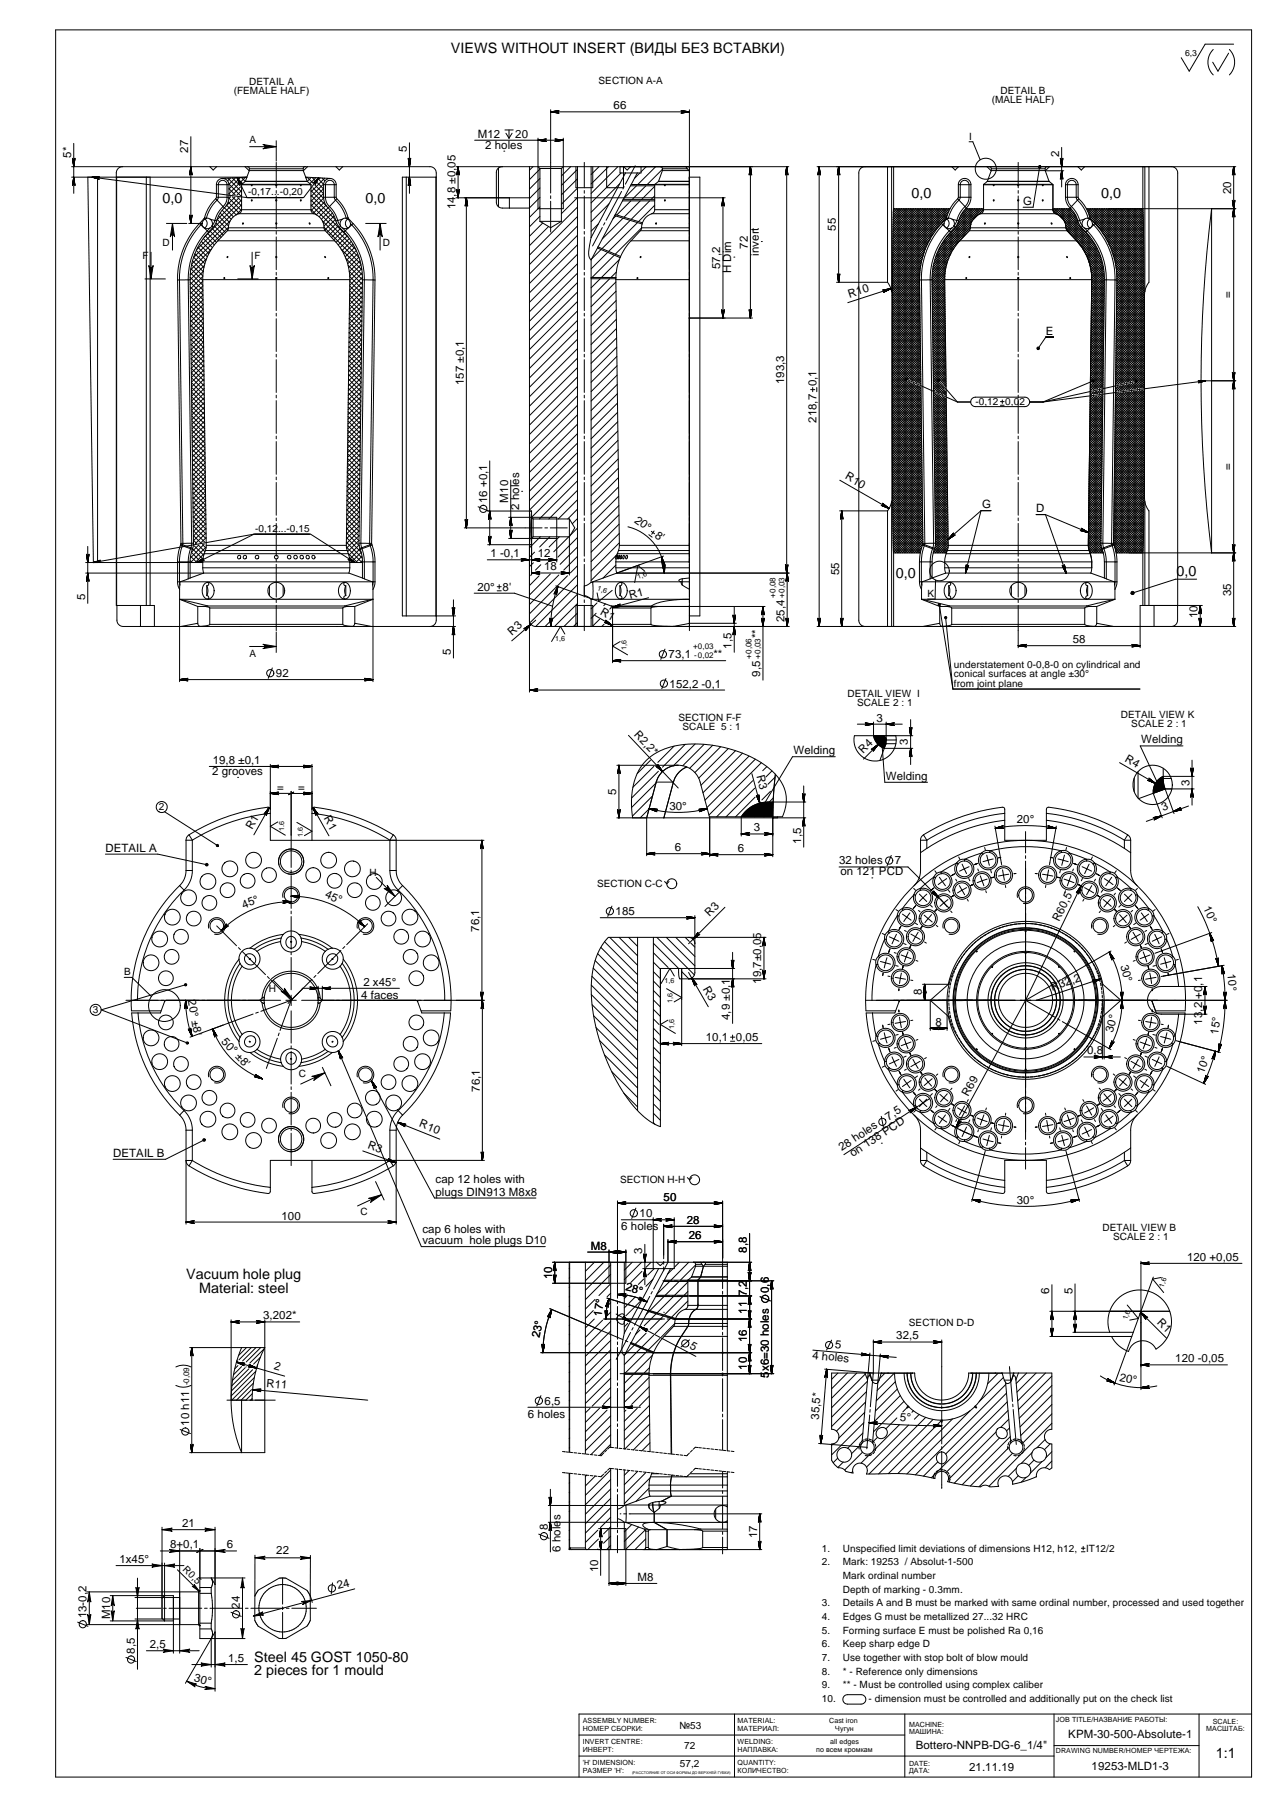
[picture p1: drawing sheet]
<svg xmlns="http://www.w3.org/2000/svg" width="594mm" height="841mm" viewBox="0 0 594 841" stroke-linecap="round" stroke-linejoin="round" font-family="sans-serif">
<defs><g id="words">
<g font-size="6.7">
<text x="210" y="24">VIEWS WITHOUT INSERT (ВИДЫ БЕЗ ВСТАВКИ)</text>
<text x="76" y="95">0,0</text>
<text x="170" y="95">0,0</text>
<text x="424" y="92">0,0</text>
<text x="513" y="92">0,0</text>
<text x="417" y="269">0,0</text>
<text x="548" y="268">0,0</text>
<text x="87" y="595">Vacuum hole plug</text>
<text x="93" y="602">Material: steel</text>
<text x="118" y="773">Steel 45 GOST 1050-80</text>
<text x="118" y="780">2 pieces for 1 mould</text>
<text x="566" y="818">1:1</text>
</g>
<g font-size="5.3">
<text x="286" y="51">66</text>
<text x="223" y="64">M12</text>
<text x="240" y="64">20</text>
<text x="88" y="71" transform="rotate(-90 88 71)">27</text>
<text x="189" y="71" transform="rotate(-90 189 71)">5</text>
<text x="226" y="69">2 holes</text>
<text x="33" y="73" transform="rotate(-90 33 73)">5*</text>
<text x="493" y="73" transform="rotate(-90 493 73)">2</text>
<text x="476" y="95">G</text>
<text x="573" y="90" transform="rotate(-90 573 90)">20</text>
<text x="212" y="97" transform="rotate(-90 212 97)">14,8 ±0,05</text>
<text x="389" y="107" transform="rotate(-90 389 107)">55</text>
<text x="348" y="116" transform="rotate(-90 348 116)">72</text>
<text x="353" y="119" transform="rotate(-90 353 119)">invert</text>
<text x="335" y="125" transform="rotate(-90 335 125)">57,2</text>
<text x="340" y="127" transform="rotate(-90 340 127)">H Dim</text>
<text x="396" y="139" transform="rotate(-18 396 139)">R10</text>
<text x="573" y="139" transform="rotate(-90 573 139)">=</text>
<text x="487" y="156">E</text>
<text x="216" y="179" transform="rotate(-90 216 179)">157 ±0,1</text>
<text x="365" y="179" transform="rotate(-90 365 179)">193,3</text>
<text x="380" y="180" transform="rotate(-90 380 180)">0,1</text>
<text x="380" y="197" transform="rotate(-90 380 197)">218,7</text>
<text x="573" y="219" transform="rotate(-90 573 219)">=</text>
<text x="393" y="223" transform="rotate(30 393 223)">R10</text>
<text x="237" y="234" transform="rotate(-90 237 234)">M10</text>
<text x="227" y="234" transform="rotate(-90 227 234)">16 +0,1</text>
<text x="242" y="237" transform="rotate(-90 242 237)">2 holes</text>
<text x="457" y="237">G</text>
<text x="482" y="238">D</text>
<text x="295" y="243" transform="rotate(36 295 243)">20° 8'</text>
<text x="228" y="259">1 -0,1</text>
<text x="250" y="259">12</text>
<text x="253" y="266">18</text>
<text x="391" y="268" transform="rotate(-90 391 268)">55</text>
<text x="222" y="275">20° 8'</text>
<text x="40" y="279" transform="rotate(-90 40 279)">5</text>
<text x="293" y="279" transform="rotate(-15 293 279)">R1</text>
<text x="573" y="277" transform="rotate(-90 573 277)">35</text>
<text x="279" y="286" transform="rotate(30 279 286)">R1</text>
<text x="558" y="288" transform="rotate(-90 558 288)">10</text>
<text x="365" y="290" transform="rotate(-90 365 290)">25,4</text>
<text x="238" y="296" transform="rotate(-41 238 296)">R3</text>
<text x="354" y="297" transform="rotate(-90 354 297)">**</text>
<text x="499" y="299">58</text>
<text x="210" y="305" transform="rotate(-90 210 305)">5</text>
<text x="341" y="302" transform="rotate(-90 341 302)">1,5</text>
<text x="311" y="306">73,1</text>
<text x="332" y="306">**</text>
<text x="128" y="315">92</text>
<text x="354" y="315" transform="rotate(-90 354 315)">9,5</text>
<text x="312" y="320">152,2 -0,1</text>
<text x="408" y="336">3</text>
<text x="295" y="342" transform="rotate(46 295 342)">R2,2*</text>
<text x="423" y="347" transform="rotate(-90 423 347)">3</text>
<text x="531" y="346">Welding</text>
<text x="369" y="351">Welding</text>
<text x="402" y="351" transform="rotate(-45 402 351)">R4</text>
<text x="99" y="356">19,8 ±0,1</text>
<text x="523" y="354" transform="rotate(30 523 354)">R4</text>
<text x="99" y="361">2 grooves</text>
<text x="352" y="361" transform="rotate(75 352 361)">R3</text>
<text x="412" y="363">Welding</text>
<text x="554" y="366" transform="rotate(-90 554 366)">3</text>
<text x="129" y="368">=</text>
<text x="139" y="368">=</text>
<text x="287" y="370" transform="rotate(-90 287 370)">5</text>
<text x="312" y="377">30°</text>
<text x="541" y="378" transform="rotate(-20 541 378)">3</text>
<text x="151" y="381" transform="rotate(60 151 381)">R1</text>
<text x="473" y="383">20°</text>
<text x="117" y="386" transform="rotate(-60 117 386)">R1</text>
<text x="351" y="387">3</text>
<text x="373" y="393" transform="rotate(-90 373 393)">1,5</text>
<text x="49" y="396">DETAIL А</text>
<text x="314" y="396">6</text>
<text x="344" y="397">6</text>
<text x="391" y="402">32 holes</text>
<text x="391" y="407">on 121 PCD</text>
<text x="417" y="402">7</text>
<text x="151" y="418" transform="rotate(22 151 418)">45°</text>
<text x="114" y="423" transform="rotate(-23 114 423)">45°</text>
<text x="287" y="426">185</text>
<text x="560" y="423" transform="rotate(65 560 423)">10°</text>
<text x="330" y="427" transform="rotate(-45 330 427)">R3</text>
<text x="493" y="429" transform="rotate(-64 493 429)">R60,5</text>
<text x="223" y="434" transform="rotate(-90 223 434)">76,1</text>
<text x="522" y="450" transform="rotate(75 522 450)">30°</text>
<text x="572" y="453" transform="rotate(85 572 453)">10°</text>
<text x="169" y="459">2 x45°</text>
<text x="327" y="460" transform="rotate(60 327 460)">R3</text>
<text x="354" y="458" transform="rotate(-90 354 458)">19,7±0,05</text>
<text x="490" y="461" transform="rotate(-19 490 461)">R32,2</text>
<text x="560" y="459" transform="rotate(-90 560 459)">,1</text>
<text x="88" y="466" transform="rotate(80 88 466)">20° ±8'</text>
<text x="168" y="465">4 faces</text>
<text x="429" y="463" transform="rotate(-90 429 463)">8</text>
<text x="560" y="465" transform="rotate(-90 560 465)">+0</text>
<text x="560" y="471" transform="rotate(-90 560 471)">,2</text>
<text x="340" y="475" transform="rotate(-90 340 475)">4,9 ±0,1</text>
<text x="436" y="477">8</text>
<text x="560" y="477" transform="rotate(-90 560 477)">13</text>
<text x="103" y="485" transform="rotate(47 103 485)">50° ±8'</text>
<text x="329" y="485">10,1</text>
<text x="343" y="485">0,05</text>
<text x="518" y="481" transform="rotate(-75 518 481)">30°</text>
<text x="567" y="482" transform="rotate(-83 567 482)">15°</text>
<text x="506" y="491">0,8</text>
<text x="560" y="500" transform="rotate(-70 560 500)">10°</text>
<text x="223" y="508" transform="rotate(-90 223 508)">76,1</text>
<text x="451" y="511" transform="rotate(-61 451 511)">R69</text>
<text x="414" y="522" transform="rotate(-33 414 522)">7,5</text>
<text x="195" y="524" transform="rotate(22 195 524)">R10</text>
<text x="53" y="538">DETAIL B</text>
<text x="171" y="534" transform="rotate(20 171 534)">R3</text>
<text x="392" y="536" transform="rotate(-33 392 536)">28 holes</text>
<text x="397" y="539" transform="rotate(-33 397 539)">on 138 PCD</text>
<text x="203" y="551">cap 12 holes with</text>
<text x="203" y="556">plugs DIN913 M8x8</text>
<text x="309" y="559">50</text>
<text x="473" y="560">30°</text>
<text x="131" y="568">100</text>
<text x="298" y="567">10</text>
<text x="320" y="570">28</text>
<text x="197" y="574">cap 6 holes with</text>
<text x="289" y="573">6 holes</text>
<text x="197" y="579">vacuum hole plugs D10</text>
<text x="275" y="582">M8</text>
<text x="321" y="577">26</text>
<text x="299" y="584" transform="rotate(-90 299 584)">3</text>
<text x="348" y="583" transform="rotate(-90 348 583)">8,8</text>
<text x="553" y="587">120 +0,05</text>
<text x="257" y="595" transform="rotate(-90 257 595)">10</text>
<text x="291" y="601" transform="rotate(14 291 601)">28°</text>
<text x="358" y="602" transform="rotate(-90 358 602)">0,6</text>
<text x="489" y="602" transform="rotate(-90 489 602)">6</text>
<text x="499" y="602" transform="rotate(-90 499 602)">5</text>
<text x="348" y="612" transform="rotate(-90 348 612)">11 7,2</text>
<text x="123" y="614">3,202*</text>
<text x="280" y="613" transform="rotate(-82 280 613)">17°</text>
<text x="538" y="616" transform="rotate(45 538 616)">R1</text>
<text x="251" y="623" transform="rotate(-78 251 623)">23°</text>
<text x="417" y="623">32,5</text>
<text x="321" y="628" transform="rotate(28 321 628)">5</text>
<text x="348" y="625" transform="rotate(-90 348 625)">16</text>
<text x="389" y="627" transform="rotate(5 389 627)">5</text>
<text x="378" y="633" transform="rotate(5 378 633)">4 holes</text>
<text x="547" y="634">120 -0,05</text>
<text x="127" y="637" transform="rotate(16 127 637)">2</text>
<text x="348" y="637" transform="rotate(-90 348 637)">10</text>
<text x="358" y="641" transform="rotate(-90 358 641)">5x6=30 holes</text>
<text x="124" y="646" transform="rotate(5 124 646)">R11</text>
<text x="521" y="643" transform="rotate(11 521 643)">20°</text>
<text x="254" y="654">6,5</text>
<text x="246" y="660">6 holes</text>
<text x="88" y="664" transform="rotate(-90 88 664)">10 h11</text>
<text x="381" y="661" transform="rotate(-85 381 661)">35,5*</text>
<text x="419" y="661" transform="rotate(2 419 661)">5°</text>
<text x="85" y="711">21</text>
<text x="255" y="712" transform="rotate(-90 255 712)">8</text>
<text x="352" y="716" transform="rotate(-90 352 716)">17</text>
<text x="79" y="721">8+0,1</text>
<text x="106" y="721">6</text>
<text x="129" y="723">22</text>
<text x="261" y="722" transform="rotate(-90 261 722)">6 holes</text>
<text x="56" y="727">1x45°</text>
<text x="278" y="732" transform="rotate(-90 278 732)">10</text>
<text x="297" y="736">M8</text>
<text x="157" y="740" transform="rotate(-15 157 740)">24</text>
<text x="112" y="749" transform="rotate(-90 112 749)">24</text>
<text x="40" y="753" transform="rotate(-90 40 753)">13-0,2</text>
<text x="51" y="754" transform="rotate(-90 51 754)">M10</text>
<text x="70" y="767">2,5</text>
<text x="63" y="770" transform="rotate(-90 63 770)">8,5</text>
<text x="106" y="774">1,5</text>
<text x="90" y="782" transform="rotate(14 90 782)">30°</text>
<text x="497" y="809">KPM-30-500-Absolute-1</text>
<text x="426" y="814">Bottero-NNPB-DG-6_1/4&quot;</text>
<text x="451" y="824">21.11.19</text>
<text x="508" y="824">19253-MLD1-3</text>
</g>
<g font-size="4.7">
<text x="116" y="39">DETAIL A</text>
<text x="279" y="39">SECTION A-A</text>
<text x="109" y="44">(FEMALE HALF)</text>
<text x="462" y="48">(MALE HALF)</text>
<text x="466" y="44">DETAIL B</text>
<text x="451" y="65">I</text>
<text x="116" y="66">A</text>
<text x="116" y="91">-0,17...-0,20</text>
<text x="76" y="115">D</text>
<text x="178" y="115">D</text>
<text x="66" y="121">F</text>
<text x="119" y="121">F</text>
<text x="454" y="189">-0,12</text>
<text x="468" y="189">0,02</text>
<text x="119" y="248">-0,12</text>
<text x="129" y="248">...-0,15</text>
<text x="432" y="278">K</text>
<text x="116" y="306">A</text>
<text x="444" y="311">understatement 0-0,8-0 on cylindrical and</text>
<text x="444" y="315">conical surfaces at angle ±30°</text>
<text x="444" y="320">from joint plane</text>
<text x="395" y="324">DETAIL VIEW I</text>
<text x="399" y="329">SCALE 2 : 1</text>
<text x="316" y="336">SECTION F-F</text>
<text x="522" y="334">DETAIL VIEW K</text>
<text x="318" y="340">SCALE 5 : 1</text>
<text x="527" y="338">SCALE 2 : 1</text>
<text x="74" y="377">2</text>
<text x="172" y="408">H</text>
<text x="278" y="413">SECTION C-C</text>
<text x="58" y="454">B</text>
<text x="125" y="462">H</text>
<text x="43" y="471">3</text>
<text x="139" y="501">C</text>
<text x="289" y="551">SECTION H-H</text>
<text x="168" y="565">C</text>
<text x="513" y="573">DETAIL VIEW B</text>
<text x="518" y="577">SCALE 2 : 1</text>
<text x="423" y="617">SECTION D-D</text>
<text x="383" y="722">1.</text>
<text x="392" y="722">Unspecified limit deviations of dimensions H12, h12,</text>
<text x="506" y="722">IT12/2</text>
<text x="85" y="731" transform="rotate(45 85 731)">R0,5</text>
<text x="383" y="729">2.</text>
<text x="392" y="729">Mark: 19253 / Absolut-1-500</text>
<text x="392" y="735">Mark ordinal number</text>
<text x="392" y="741">Depth of marking - 0.3mm.</text>
<text x="383" y="748">3.</text>
<text x="392" y="748">Details А and B must be marked with same ordinal number, processed and used together</text>
<text x="383" y="754">4.</text>
<text x="392" y="754">Edges G must be metallized 27...32 HRC</text>
<text x="383" y="760">5.</text>
<text x="392" y="760">Forming surface E must be polished Ra 0,16</text>
<text x="383" y="767">6.</text>
<text x="392" y="767">Keep sharp edge D</text>
<text x="383" y="773">7.</text>
<text x="392" y="773">Use together with stop bolt of blow mould</text>
<text x="383" y="779">8.</text>
<text x="392" y="779">* - Reference only dimensions</text>
<text x="383" y="786">9.</text>
<text x="392" y="786">** - Must be controlled using complex caliber</text>
<text x="383" y="792">10.</text>
<text x="404" y="792">- dimension must be controlled and additionally put on the check list</text>
<text x="316" y="804">№53</text>
<text x="319" y="814">72</text>
<text x="317" y="822">57,2</text>
</g>
<text font-size="4" x="552" y="26">6,3</text>
<g font-size="3.7">
<text x="361" y="278" transform="rotate(-90 361 278)">+0,08</text>
<text x="365" y="278" transform="rotate(-90 365 278)">+0,03</text>
<text x="323" y="302">+0,03</text>
<text x="323" y="306">-0,02</text>
<text x="350" y="307" transform="rotate(-90 350 307)">+0,06</text>
<text x="354" y="307" transform="rotate(-90 354 307)">+0,03</text>
<text x="88" y="645" transform="rotate(-90 88 645)">-0,09</text>
</g>
<g font-size="3.3">
<text x="297" y="270" transform="rotate(-20 297 270)">1,6</text>
<text x="278" y="275" transform="rotate(20 278 275)">1,6</text>
<text x="258" y="298">1,6</text>
<text x="292" y="303" transform="rotate(-90 292 303)">1,6</text>
<text x="132" y="387" transform="rotate(-90 132 387)">1.6</text>
<text x="141" y="389" transform="rotate(-90 141 389)">1.6</text>
<text x="309" y="458">1,6</text>
<text x="313" y="467" transform="rotate(-90 313 467)">1,6</text>
<text x="314" y="479" transform="rotate(-90 314 479)">1,6</text>
<text x="542" y="599" transform="rotate(-70 542 599)">1,6</text>
<text x="525" y="615" transform="rotate(-70 525 615)">1,6</text>
<text x="271" y="802">ASSEMBLY NUMBER:</text>
<text x="343" y="802">MATERIAL:</text>
<text x="386" y="802">Cast iron</text>
<text x="423" y="804">MACHINE:</text>
<text x="492" y="802">JOB TITLE/НАЗВАНИЕ РАБОТЫ:</text>
<text x="565" y="802">SCALE:</text>
<text x="271" y="806">НОМЕР СБОРКИ:</text>
<text x="343" y="806">МАТЕРИАЛ:</text>
<text x="389" y="806">Чугун</text>
<text x="423" y="807">МАШИНА:</text>
<text x="562" y="806">МАСШТАБ:</text>
<text x="271" y="812">INVERT CENTRE:</text>
<text x="271" y="815">ИНВЕРТ:</text>
<text x="343" y="812">WELDING:</text>
<text x="343" y="815">НАПЛАВКА:</text>
<text x="380" y="815">по всем кромкам</text>
<text x="387" y="812">all edges</text>
<text x="271" y="822">'H' DIMENSION:</text>
<text x="343" y="822">QUANTITY:</text>
<text x="423" y="822">DATE:</text>
<text x="492" y="816">DRAWING NUMBER/НОМЕР ЧЕРТЕЖА:</text>
<text x="271" y="825">РАЗМЕР 'Н':</text>
<text x="343" y="825">КОЛИЧЕСТВО:</text>
<text x="423" y="825">ДАТА:</text>
</g>
<text font-size="1.7" x="294" y="825">(РАССТОЯНИЕ ОТ ОСИ ФОРМЫ ДО ВЕРХНЕЙ ГУБКИ)</text>
</g></defs>
<g fill="none" stroke="#000" stroke-width=".47">
<path d="M26 14h557v813h-557zM565 23a8 8 0 0 0 0 12M572 25l-5 8-2-4M572 23a8 8 0 0 1 0 12M574 21h-13l-7 12-4-6M256 51v39M256 52h65M321 51v55M33 78h82M34 67v23M57 78h-2l-1 2v202h18v10M89 64v40"/>
<path d="M98 78l1 1 2-1M114 78l2 1M115 78l1 1M115 78h27M116 79h25M116 79l-1 3M116 79h.1M116 68h13M129 65v10M129 76v11M141 79h.1M141 79l1 3 12 1"/>
<path d="M142 78l-1 1M142 78h14M143 78l-2 1M156 78h4M156 78l2 1 2-1M160 78h41h1l1 2v209l-1 2-2 1M191 66v24M212 78h38M213 78v14M221 65h41M232 78l-1 2v14l1 2M232 78v18"/>
<path d="M234 78h-2M235 70h.1M235 60h4M236 62l1 2M237 60v4M238 62l-1 2M247 78v244M248 78l-1 1M250 78h12M250 78h1M250 64v33h12v-33M251 78h10"/>
<path d="M251 79l-4 5M251 78v25M261 78v25M262 78h-1M262 78h7M266 78l-5 4M268 78v9h8v-9M269 78v214h6v-13M269 78h6M269 79l-8 7M272 76v11M275 78v33"/>
<path d="M275 78h92M279 78l-4 3M282 78v9h8v-9h1a1.5 1.5 0 0 0 1 1 1.5 1.5 0 0 0 2-1h4v3h-1M283 78l-8 8M288 78l-13 12M289 78v3h2M296 77l-5 9M301 78l-3 2M305 78l-8 8M308 79h12M308 79l-1-1h13h-1l1 1M308 79h13"/>
<path d="M308 79l-7 7M308 79h.1M308 79l-1 5M320 79h1M321 79h.1M349 78v70M366 78v189M380 78h195M381 78v214M390 78v53M403 78a2.8 2.8 0 0 0-3 3v208l1 2 2 1M413 78v53"/>
<path d="M415 78v58M416 78v19M443 78l2 1 1-1M451 66h2l3 8M460 78l1 1M461 79h26M461 79l-1 5M461 79h.1M462 79h25M462 79l-1-1h27l-1 1M462 79h-1M474 76v11"/>
<path d="M484 78l-3 18h-5M487 79h.1M487 79l1 5M487 79h8M489 78l-2 1M494 69v18M502 78h3l-2 1zM532 78l1 77a2113 2113 0 0 1-1 102v25M533 78v58M535 78v53l-2 5M545 78h2l1 2v202M574 78v214"/>
<path d="M33 82h82M41 82l2 180 75-13M43 82l72 10M45 82v180M54 82v207a3 3 0 0 0 3 3h8M68 82v200M70 82v200M100 93l-3 4-2 4M100 93h1M101 92l-1 1M101 86h1M101 92h1"/>
<path d="M101 86v6M101 93l-3 4-2 5M101 93l3 3M102 86v-1l1-1h2l1 2M102 92l-1 1M102 86h4M102 92h4M102 86v6M102 99l5 4M103 98l5 4M104 83l-2 1-1 2M104 83l2 1 1 2"/>
<path d="M104 96l-2 3-2 4M104 96v1M104 83h.1M104 97l-2 2-1 4M104 97l5 4M105 83h.1M105 96l5 4 2-3M106 92l-1 2-1 2M106 86h1M106 92h1M106 86v6M106 83l6 6"/>
<path d="M106 94l6 5M107 92l5 6M107 86l5 5M107 92l-1 3-2 2M107 86v6M107 90h.1M107 88l3 3M107 83l-1 1M107 92h.1M108 92l4 4M108 83l4 3M109 92l-4 4"/>
<path d="M110 83l-3 3M110 83l5 9M111 84l-4 4M111 92l1 2M111 99h35M111 99a7 7 0 0 0-5 7M111 85l-4 5M111 92l-10 10M112 84l1 1M112 83h-1M112 87l-4 4M112 83l2 1"/>
<path d="M112 98h33M112 86h5M112 98v1h-1M112 86v12M112 89l-2 2M112 91h.1M112 93l-17 18M112 95l-20 21M113 86h32M113 86h-1M114 84h29M114 84l-1 2"/>
<path d="M114 84h.1M114 82l-2 3M114 82l1 1M115 82l-1 2M115 82l-11 1M117 86h.1M117 94h.1M117 86h11M128 86h1M129 89v1M129 91v15M129 86h11"/>
<path d="M140 86h.1M140 93v1zM140 86h5M142 82l1 2M143 82l-1 1M143 84h.1M143 82l3 3M143 84l2 2M145 86h.1M145 98l1 1M145 86v12M145 97l2 3"/>
<path d="M145 95l21 21M145 93l17 18M145 91l11 11M145 89l7 7M145 86v1M145 83l-2 1M145 83l2 1M146 87l5 5M146 99l4 3 1 4M147 86l4 4M147 83l-3 2M147 85l4 3"/>
<path d="M148 83h.1M148 83l-7 9h-26M148 84l3 2M149 83h.1M150 83l1 1M151 92v3l4 4 1 4M151 86h1M151 92h1M151 86v6M151 88l-6 6M151 90l-6 6M151 92l-6 6"/>
<path d="M151 86l-6 6M151 94l-5 5M151 83l-6 6M152 86v-1l1-1 2 1 1 1M152 92v2l1 2M152 86h4M152 92h4M152 86v6M152 96l-5 4M152 83h1M153 83h.1M153 96l3 3 1 4"/>
<path d="M153 96l-4 5M154 83l2 1 1 2M154 83l-2 1-1 2M154 98l-4 4M155 99l-5 4M156 92v1M156 86h1M156 92h1M156 86v6M156 93l3 4 2 5M156 93l-3 3M157 92v1"/>
<path d="M157 86v6M157 93l3 4 2 4M157 93h-1M189 82v205M203 82h.1M203 82v205M203 82h-16v205h25M212 92h35M217 92v154M232 96l2 1h3M237 92v5M251 92l-4 5h-10"/>
<path d="M251 83l-4 5M251 87l-4 5M251 96l-4 5M256 91v1M256 94v14M268 92h70M269 83l-8 8M269 88l-8 7M269 92l-8 7M269 96l-22 23M272 89v1M272 91v15"/>
<path d="M284 95l-9 8M286 100h.1M286 100l13 4M289 85l-14 14M289 81l-14 13M289 89l-7 14M290 94l-4 6M290 94h15M290 93v1M290 93h15M291 87l-1 1M291 81h6"/>
<path d="M291 81l-16 30M294 86l-4 7M294 86h11M294 94l-7 6M294 86h.1M296 86l-6 6M297 81l-3 5M298 81l-3 2M298 94l-7 7M301 86l-7 7M302 94l-8 8M303 99h18"/>
<path d="M303 99l-2 2-2 3M305 86h4M305 98h16M305 93v1M305 86h.1M305 98l-1 1h-1M305 87l-6 6M305 91l-2 2M305 96l-8 7M305 86v7M305 94v4M305 86h16"/>
<path d="M307 84h14M307 84l-2 2M307 84h.1M309 86h1M309 93l1 1zM310 86h11M321 99v7M321 86h.1M321 86v-4h5v205h-5M321 92h.1M321 93h.1M321 86v13"/>
<path d="M321 83h.1M337 92v56M416 99l15 15M416 98v-1l16 16M416 98l16 16M416 97l-1 59 1 101M416 97h26M417 97l16 15M418 97l-2 2M420 97l13 14M420 97l-4 4 15 15M421 97l13 13"/>
<path d="M421 97l-5 5 15 15M422 97l12 12M422 97l-6 6M423 97l12 12M423 97l-7 7M424 97l11 11M424 97l-8 9M425 97l10 11M425 97l-9 10M426 97l10 10M426 97l-10 11M427 97l9 9"/>
<path d="M427 97l-11 12M428 97l9 9M429 97l-13 13M429 97l8 8M430 97l-14 14M431 97l7 8M431 97l-15 15M432 97l6 7M432 97l-16 16M433 97l6 6M433 97l-17 17M434 97l6 6"/>
<path d="M434 97l-18 19M435 97l5 5M435 97l-19 20M436 97l5 5M436 97l-20 21M437 97l4 4M437 97l-21 22M438 97l3 3-25 26M438 97l-22 23M439 97l2 2M440 97l-24 24M440 97l2 1"/>
<path d="M441 97l-25 25M442 97v1M442 97l-26 26M442 98l-26 26M442 97l-1 4M446 93l-4 4M446 93h.1M446 86l1-2 2-1 2 1 1 2M446 92v1M446 86h1M446 92h1M446 86v6"/>
<path d="M446 93l-3 4-1 5M446 93l3 3M447 92l-1 1M447 86v-1l2-1 2 1v1M447 86h4M447 92h4M447 86v6M448 100l4 4-17 17M448 99l4 4M448 99l5 4M449 98l4 4M449 96l-2 3-2 4"/>
<path d="M449 96l1 1M449 97l5 5M450 97l-3 3-1 3M450 97h8M450 97h.1M450 97l4 4M451 97l-4 3M451 92v2l-2 2M451 86h1M451 92h1M451 86v6M451 97l4 3"/>
<path d="M452 97l-5 5 4 5M452 92v2l-2 3M452 86v6M453 97l2 3M453 97l-7 7M454 97l2 3M454 97l-13 13M455 97l2 2M455 97l-17 17M456 97l1 2M456 97l-19 19 5 4M457 99h35"/>
<path d="M457 99a7 7 0 0 0-5 7M457 97l1 1M457 97l-21 21M458 86h4M458 98h32M458 98l-1 1M458 86v12M458 97l-22 23 4 5M458 86h32M458 86h.1M460 84h29M460 84l-2 2"/>
<path d="M460 84h.1M460 84h28M462 86h1M462 93h1zM463 86h11M474 86h.1M474 89v1M474 91v15M474 86h11M485 86h1M485 93l1 1zM486 86h4"/>
<path d="M488 84h1M489 84l1 2M490 86h.1M490 98v1h2M490 98l2 1M490 97h9M490 86v12M490 97l22 23-4 5M491 97l21 21M491 97l-1 1M492 99a7 7 0 0 1 4 7M492 97l19 19-5 4"/>
<path d="M492 97l-1 2M493 97l17 17M493 97l-2 2M494 97l13 13M494 97l-2 3M495 97l7 7M496 97l-3 3M496 86l1-2 2-1 2 1 1 2M496 92l1 3 1 2M496 86h1M496 92h1M496 86v6"/>
<path d="M496 97l6 5-5 5M497 97l-4 3M497 92l1 2 1 2M497 86v-1l2-1 2 1v1M497 86h4M497 92h4M497 86v6M498 97l3 3M498 97l-4 4M498 97h1M499 97l1 3 2 3M499 97l-5 5"/>
<path d="M499 96l2 3 2 4M499 96l-1 1M499 98l-4 4M500 99l-5 4M500 99l-4 5M501 100l-5 4M501 92l1 1M501 86h1M501 92h1M501 86v6M502 93l3 4 2 5M502 93l-3 3"/>
<path d="M502 92v1M502 86v6M502 93l4 4M502 93h.1M506 97l1 4M506 97h69M506 98l27 26M506 97l27 26M507 97l-1 1M507 97l26 25M508 97l-2 1M509 97l24 24"/>
<path d="M509 97l-2 2M510 97l23 23M510 97l-3 3 26 26M511 97l22 22M511 97l-4 4M512 97l21 21M512 97l-4 5M513 97l20 20M513 97l-5 5M514 97l19 19M514 97l-5 6M515 97l18 17"/>
<path d="M515 97l-6 6M516 97l16 16M516 97l-6 7M517 97l15 15M518 97l-8 8M518 97l14 14M519 97l-8 8M520 97l12 13M520 97l-9 9M521 97l11 12M521 97l-9 9M522 97l10 11"/>
<path d="M522 97l-10 10M523 97l9 10M523 97l-10 11M524 97l8 9M524 97l-11 11M525 97l7 7M525 97l-11 12M526 97l6 6M526 97l-12 12M527 97l5 5-14 15M527 97l-13 13M528 97l4 4-15 15"/>
<path d="M529 97l-14 14M529 97l3 3-15 15M530 97l-15 15M531 97l1 2M531 97l-15 15M532 97v1M532 97l-16 16M532 98l-16 16M532 99l-15 15M564 97v160a656 656 0 0 1 0-160zM70 117v13M77 104h10"/>
<path d="M80 104v12M88 104h6M91 118l4 5M91 117l5 4M92 115l5 5M93 104l-4 5-4 7-1 6-1 8M93 104l1 1M93 114l4 4M94 105l-4 5-3 5-3 8v7M94 105l1 1M94 112l4 5M94 104h.1"/>
<path d="M94 104l1 2M94 104v1M95 106h.1M95 111l4 4M95 106l2 1M95 106h1h2M95 102h.1M95 102l-2 2M95 101v1M95 101l1 1M95 102l-1 2M95 102l1 2-1 2"/>
<path d="M96 110l4 4M96 102h-1M96 102h2M96 102h.1M97 107l-4 5-3 5-2 7v6M97 107v1M97 109l4 4M97 108l-4 5-2 6-2 6v5M98 107l4 5M98 106l-1 1M98 102l2 1M98 102l1 2v1"/>
<path d="M99 116l-10 10M99 105l-1 1M99 105v1M99 106l4 5M99 105h.1M99 106l-2 2M100 105l4 4M100 103l-1 2M100 103h1M101 104l4 4M101 103l-2 3M101 102l5 5"/>
<path d="M101 112h55M101 112a26 26 0 0 0-7 18M102 101l4 4M106 107h45M106 107l-5 5M106 106h45M106 106v1M106 106l-17 17M107 103l-17 17 5 5M117 117v13M128 104h1zM129 108v1"/>
<path d="M129 110v16M150 103l17 17M151 106v1M151 106l17 17M151 107l5 5M156 101l-5 4M156 112a26 26 0 0 1 7 18M156 102l-5 5M156 103l2 3M157 104l-5 4M157 103l1 2M157 103h-1"/>
<path d="M157 105l-4 4M158 106l2 2M158 105h1M159 106l-5 5M159 105l1 1M159 105l-1 1M159 116l9 10M159 102l-2 1M159 102l-1 2v1M160 106l1 1M160 107l-5 5M160 108l4 5 3 6 1 6 1 5"/>
<path d="M161 109l-5 4M161 107l3 5 4 7 1 5 1 6M161 107l-1 1M161 102h1M161 102h-2M161 102h.1M162 110l-5 4M162 102l-1 2 1 2M162 102l1 2M162 101v1M162 101l-1 1M162 102h.1"/>
<path d="M162 102l2 2M162 106l-1 1M162 106h-1h-1M163 111l-5 4M163 106h-1M163 104v2M163 104l1 1M164 112l-5 5M164 105l3 3 4 7 2 7 1 8M164 105l-1 1M164 114l-4 4M164 104l4 5 4 7 2 6 1 8"/>
<path d="M164 104v1M165 115l-4 5M166 117l-5 4M167 118l-5 5M167 120l-5 5M170 104h10M177 104v12M251 103h10M251 101l-4 5M251 103l5 3 5-3M253 104l-6 6M255 105l-8 9"/>
<path d="M269 101l-22 22M269 105l-22 23M269 110l-22 22M269 114l-22 22M269 118l-22 23M272 108v1M272 110v16M275 111v2a8 8 0 0 0 0 8M278 115l-3 6M278 115l11 5M278 115h.1M278 115l11 4"/>
<path d="M279 104l-4 4M280 116l-5 5M280 106l-4 8M282 104l-1 1M283 117l-8 8M286 119l-10 10M286 100l-8 15M287 101l-2 1M289 120l-2 5v4M289 119v1M290 102l-10 9M293 103l-13 13"/>
<path d="M294 112h27M294 112l-5 7M297 104l-14 13M298 119v1zM298 107h23M298 107l-4 5M299 106h22M299 106l-1 1M299 106l-13 12M299 104v2M299 104h.1M305 104h.1"/>
<path d="M321 106v156M321 104v26M321 101h.1M321 102h.1M321 108v1M321 110v16M342 120h.1M354 112h.1M416 119l12 13M416 118l12 13M416 117l12 13M416 116l12 13"/>
<path d="M416 115l12 13M416 114l12 13M416 111l13 13M416 113l12 13M416 112l13 13M416 109l13 13-13 13M416 110l13 13M416 108l13 13M416 106l13 14M416 105l14 14M416 104l14 15M416 103l14 15"/>
<path d="M430 119l-14 14M430 117l-14 15M431 116l-15 15M432 114l-16 16M433 112l-14-15-3 3 15 15M433 111l-17 18M435 109l-19 19M436 119l5 5M436 118l5 5M437 117l4 5-7 7M437 117l4 4M438 115l4 5"/>
<path d="M438 114l4 5M438 104a38 38 0 0 0-10 26M438 104l1 1M438 114l5 4M439 113l4 4M439 105l-4 5-4 6-1 7-1 7M439 105l1 1M439 112l4 5M440 104v2M440 104l-1 1M440 112l4 4M440 106h.1"/>
<path d="M440 111l4 4M440 106l2 1M440 106h3M440 102h1M440 102l-2 2M440 102l-24 25M441 110l4 5M441 101l-1 1M441 101l1 1M441 102l-1 2M441 102l1 2-1 2M441 110l4 4"/>
<path d="M442 102h-1M442 102h1M442 102h.1M442 109l4 4M442 107l-4 5-2 5-2 7-1 6M442 107l1 1M443 108l4 4M443 108a32 32 0 0 0-9 22M443 118l-9 9M443 107l4 5M443 106l-1 1M443 102l2 1"/>
<path d="M443 102l1 1v2M444 107l4 4M444 116l-10 9M444 105l-1 1M444 105l1 1M444 105h.1M444 106l4 5M445 106l-2 2M445 106l4 4M445 105l4 4M445 103l-1 2M445 103h1"/>
<path d="M446 105l4 4M446 104l4 4M446 103l5 5-17 16 6 6M446 103l-1 3M447 101l5 5M447 112h54M447 112a26 26 0 0 0-7 18M447 101l5 4M451 107h46M451 107l-4 5M452 106h44M452 106l-1 1"/>
<path d="M452 106l-17 17M458 104h1zM474 104h.1M474 108v1M474 110v16M489 104h1zM496 104l17 17M496 106l17 17M496 106l1 1M497 119v1zM497 107l4 5M501 101l-5 4"/>
<path d="M501 112a26 26 0 0 1 7 18M501 101l-5 5M502 103l1 3M502 103l-5 5 17 16-6 5M502 104l-4 4M502 105l-4 4M503 103l1 2M503 103h-1M503 105l-4 4M503 106l3 2M503 106l-4 4M504 105h.1"/>
<path d="M504 106l-4 5M504 105l1 1M504 105l-1 1M504 116l10 9M504 107l-4 4M505 102l-2 1M505 102l-1 1v2M505 106l1 1M505 107l-4 5M505 118l9 9M506 108a32 32 0 0 1 8 22M506 108l-5 4"/>
<path d="M506 109l-4 4M506 107l4 6 3 6 2 5v6M506 107v1M507 109l-5 4M507 102h.1M507 102h-2M507 110l-4 4M507 102l-1 2 1 2M507 101l1 1M507 102l2 2M507 101v1M508 110l-5 5"/>
<path d="M508 102l25 25M508 102h-1M508 102l2 2M508 106l-2 1M508 106h-3M508 111l-4 4M508 106h.1M508 112l-4 4M509 104l-1 2M509 104v1M509 112l-4 5M509 105l4 4 3 6 2 7 1 8"/>
<path d="M509 105l-1 1M509 113l-4 4M510 114l-5 4M510 104a38 38 0 0 1 10 26M510 104l-1 1M510 114l-4 5M510 115l-4 5M511 117l-4 4M512 117l-5 5M512 118l-5 5M512 119l-5 5M513 109l20 19"/>
<path d="M515 111l18 18M516 114l17 16M517 116l16 15M518 117l15 15M518 119l15 14M532 103l-14 15M532 105l-14 14M532 104l-14 15M532 106l-13 14M532 109l-13 13 14 13M532 108l-13 13M532 110l-13 13"/>
<path d="M532 112l-12 13M532 113l-12 13M532 111l-13 13M533 114l-13 13M533 115l-13 13M533 117l-13 13M533 116l-13 13M533 118l-13 13M533 119l-13 13M67 130h10M83 130l1 123M84 130h-1"/>
<path d="M84 130l1 123M88 130h-4M88 130h1M88 130l1 123M89 130l1 123M89 131l5 6M89 129l5 6M89 136l6 6-6 6M89 134l6 5M89 138l6 6-6 6M89 127l5 6M89 125l5 6"/>
<path d="M89 123l5 5M90 121l5 5M94 130h69M94 130l2 124M94 131l-5 6M94 129l-5 6M94 133l-5 6M94 135l-5 6M94 137l-5 6M95 140l-6 5M95 126l-6 6M95 124l-6 6"/>
<path d="M96 120l-7 8M104 129v1zM111 130h9M129 127v1M129 129v16M153 129v1zM161 120l8 8M162 124l7 6M163 126l6 6M163 140l6 5M163 137l6 6M163 135l6 6"/>
<path d="M163 133l6 6M163 129l6 6M163 130l-2 124M163 131l6 6M168 121l-5 5M168 123l-5 5M168 125l-5 6M169 127l-6 6M169 138l-6 6 5 6M169 134l-6 5M169 136l-6 6 6 6M169 130h1"/>
<path d="M169 130l-2 123M169 129l-6 6M169 131l-6 6M170 130h4M170 130l-2 123M174 130h1M174 130l-2 123M175 130l-2 123M269 123l-22 22M269 127l-22 23M269 132l-22 22M269 136l-22 22"/>
<path d="M272 127v1M272 129v16M275 129v1M275 121v8M275 130v141M275 130h12M275 129h12M279 130l-4 4M284 130l-9 8M287 130h34M287 130h.1M287 130l1 124"/>
<path d="M287 129v1M287 131l-12 12M287 136l-12 11M287 140l-12 12M287 127l-3 2M288 121l-8 8M297 129v1zM321 127v1M321 129v165M389 131h24M413 131l2 5M415 134l-20 7"/>
<path d="M415 136v97M416 138l12 13M416 135l12 13M416 129l12 13M416 139l12 13M416 137l12 13M416 136l12 13M416 134l12 13M416 133l12 12M416 132l12 12M416 130l12 13M416 128l12 13"/>
<path d="M416 126l12 13M416 125l12 13M416 123l12 12M416 122l12 12M416 127l12 13M416 124l12 13M416 121l12 12M428 130l2 123M428 131l-12 12M428 129l-12 13M428 132l-12 12M428 134l-12 12"/>
<path d="M428 133l-12 12M428 136l-12 13M428 137l-12 13M428 135l-12 13M428 139l-12 13M428 128l-12 13M428 138l-12 13M428 127l-12 13M428 126l-12 13M429 125l-13 13M429 123l-13 14M429 130h-1"/>
<path d="M429 130l2 123M429 121l-13 13M433 130h-4M433 130h1M433 130l2 123M434 130l2 123M434 134l6 5M434 131l6 6M434 130l6 6M434 136l6 6-6 6M434 129l6 6M434 138l6 6-6 6"/>
<path d="M434 128l6 6M434 127l6 6M434 126l6 6M434 125l6 6M435 123l5 6-6 6 6 6-6 6M435 122l5 5-6 6M435 121l5 5M435 121l5 4M440 130h68M440 130l1 124M440 131l-6 6 6 6-6 6M440 132l-6 6"/>
<path d="M440 130l-6 6M440 133l-6 6 6 6-6 6M440 134l-6 6M440 135l-6 6M440 136l-6 6M440 137l-6 6M440 139l-6 5M440 140l-6 5M440 126l-6 6 6 6M440 125l-6 6M441 123l-7 7M442 120l-8 8"/>
<path d="M450 129v1zM474 127v1M474 129v16M498 129v1zM506 120l8 8M507 122l7 7M507 123l7 7M508 125l6 6M508 126l6 6-6 6M508 140l6 5M508 139l6 5M508 129l6 6-6 6 6 6"/>
<path d="M508 137l6 6M508 135l6 6M508 136l6 6M508 133l6 6-6 6 6 6M508 134l6 6M508 132l6 6M508 130l6 6M508 130l-1 124M508 131l6 6-6 6 6 6M513 121l-5 5M513 122l-5 5 6 6M513 123l-5 5"/>
<path d="M514 125l-6 6M514 126l-6 6M514 127l-6 6M514 128l-6 6M514 129l-6 6M514 138l-6 6 6 6M514 130l-6 6M514 134l-6 5M514 136l-6 6 6 6M514 130h1M514 130l-1 123M514 131l-6 6"/>
<path d="M515 130h4M515 130l-2 123M519 121l14 13M519 130h1M519 130l-1 123M519 123l14 14M520 125l13 13M520 126l13 13M520 127l13 13M520 139l13 13M520 138l13 13M520 137l13 13"/>
<path d="M520 136l13 13M520 128l13 13M520 135l13 13M520 134l13 13M520 133l13 12M520 129l13 13M520 130l-2 123M520 132l13 12M520 131l13 12M533 121l-13 12M533 123l-13 12M533 122l-13 12"/>
<path d="M533 124l-13 13M533 128l-13 13M533 125l-13 13M533 126l-13 13M533 129l-13 13M533 130l-13 13M533 132l-13 12M533 127l-13 13M533 137l-13 13M533 134l-13 13M533 135l-13 13M533 136l-13 13"/>
<path d="M533 139l-13 13M533 133l-13 12M533 138l-13 13M533 136v97M89 142l6 6M89 140l6 6M89 145l6 6M89 147l6 6M89 151l6 6M89 149l6 6M89 154l6 5M89 158l6 6"/>
<path d="M89 156l6 6M95 146l-6 6M95 148l-6 6M95 150l-6 6M95 153l-6 5M95 155l-6 6M95 157l-6 6M95 159l-6 6M129 146v1M129 148v16M162 159l6 6M163 155l5 6"/>
<path d="M163 157l5 6M163 153l5 5M163 150l5 6M163 148l5 6M163 146l5 6M168 156l-6 6M168 158l-6 6M168 154l-6 5M168 149l-5 6M168 151l-5 6M169 147l-6 6M169 142l-6 6"/>
<path d="M169 145l-6 6M169 140l-6 6M269 140l-22 23M269 145l-22 22M269 153l-22 23M269 158l-22 22M269 149l-22 22M272 146v1M272 148v16M287 144l-12 12M287 149l-12 11M287 153l-12 12"/>
<path d="M287 157l-12 12M321 148h.1M321 148h29M415 159l14 13M415 157l14 13M415 158l14 13M415 156l14 13M416 143l12 12-13 14M416 145l12 13-13 13M416 151l13 13M416 149l13 13M416 148l13 13"/>
<path d="M416 147l12 13-13 13M416 146l12 13-13 13M416 144l12 13-13 13M416 155l13 13M416 153l13 14M416 152l13 13M416 150l13 13M416 141l12 13-13 13M416 140l12 13M428 140l-12 13M428 141l-12 13M428 142l-13 13"/>
<path d="M428 144l-13 12M428 145l-13 12M428 146l-13 13M428 147l-13 13M428 149l-13 13M428 148l-13 13M428 150l-13 13M428 151l-13 13M428 152l-13 13M428 153l-13 13M434 140l6 6M434 141l6 6-6 6"/>
<path d="M434 143l6 7M434 142l6 6M434 147l6 6M434 146l6 6M434 145l6 6M434 149l6 6M434 148l6 6M434 152l6 6M434 151l6 6M434 150l6 6M434 156l6 6M434 155l6 6"/>
<path d="M434 154l6 5M434 159l6 6M434 158l6 6M434 157l6 6M440 146l-6 6M440 148l-6 6M440 149l-6 6M440 150l-6 6M440 151l-6 6M440 153l-6 5M440 154l-6 5M440 155l-6 6"/>
<path d="M440 156l-6 6M440 157l-6 6M440 158l-6 6M440 159l-6 6M474 146v1M474 148v16M491 157h-4l-4 5M508 158l6 6M508 157l6 6M508 159l6 6M508 156l6 6M508 155l6 6"/>
<path d="M508 151l6 6M508 154l6 5M508 153l6 5M508 149l6 6M508 148l6 6M508 150l6 6M508 146l6 6M514 159l-6 6M514 156l-6 6M514 158l-6 6M514 157l-6 6M514 152l-6 6"/>
<path d="M514 154l-6 5M514 155l-6 6M514 149l-6 6M514 151l-6 6M514 150l-6 6M514 147l-6 6M514 148l-6 6M514 143l-6 7M514 145l-6 6M514 146l-6 6M514 141l-6 6 6 6M514 140l-6 6"/>
<path d="M514 142l-6 6M520 153l13 13M520 152l13 13M520 151l13 13M520 150l13 13M520 149l13 13M520 148l13 13M520 147l13 13M520 146l13 13M520 145l13 13M520 144l13 12M520 142l13 13"/>
<path d="M520 141l13 13M520 140l13 13M533 140l-13 13M533 141l-13 13 13 13M533 142l-13 13 13 14M533 146l-13 13 13 13M533 144l-13 13 13 13M533 149l-13 13M533 150l-13 13M533 153l-13 14M533 156l-13 13M533 159l-14 13"/>
<path d="M533 147l-13 13 13 13M533 145l-13 13 13 13M533 152l-13 13M533 148l-13 13M533 151l-13 13M533 155l-13 13M533 157l-14 13M533 158l-14 13M89 160l6 6M89 165l6 6M89 162l6 6M95 161l-6 6 6 6"/>
<path d="M95 163l-6 6 6 6M95 166l-6 5 6 6M95 168l-6 6 6 6M95 170l-6 6 6 6M95 172l-6 6 6 6M95 174l-6 6 6 6M95 176l-6 6M95 179l-6 5M129 165v1M129 167v16M162 179l6 5M162 174l6 6-6 6"/>
<path d="M162 176l6 6M162 172l6 6-6 6M162 170l6 6-6 6M162 168l6 6-6 6M162 166l6 5-6 6M162 161l6 6-6 6M162 163l6 6-6 6M168 162l-6 6M168 165l-6 6M168 160l-6 6M269 162l-22 23M269 167l-22 22"/>
<path d="M269 175l-22 23M269 180l-22 22M269 171l-22 22M272 165v1M272 167v16M287 162l-12 12M287 166l-12 12M287 170l-12 12M287 175l-12 12M287 179l-12 12M415 178l14 13M415 171l14 13"/>
<path d="M415 170l7 6 24 11M415 168l10 9 4-3M415 180l14 13M415 179l14 13M415 176l14 14M415 175l14 14M415 174l14 14M415 173l14 14M415 172l14 13M415 169l8 7M415 167l12 11M415 166l14 13"/>
<path d="M415 164l14 14M415 162l14 13M415 161l14 13M415 163l14 14M415 160l14 13M422 177l-7 7M423 177l-8 8M423 178l6 5M424 178l-9 8M424 178l-9 9M425 178l4 4M425 179l-10 9"/>
<path d="M426 179l-11 10M427 179l-12 11M427 179l2 2M427 180l-12 12M428 180l-13 13M429 161l-14 13M429 162l-14 13M429 163l-14 13M429 165l-14 13M429 164l-14 13M429 166l-14 14M429 168l-14 14"/>
<path d="M429 167l-14 14M429 170l-14 13M429 173l-5 4M429 171l-6 5M429 172l-5 5M429 176l-2 2M429 175l-3 3M429 177l-2 1M429 178l-1 1M434 162l6 6M434 161l6 6M434 160l6 6"/>
<path d="M434 166l6 6M434 165l6 6M434 164l6 6M434 168l6 6M434 170l6 6M435 179l4 5M437 178l-2 2 2 3M437 178l-2 3M438 179l-3 3v-1M438 180l-2 2M440 160l-6 6M440 161l-6 6 6 6"/>
<path d="M440 162l-6 6M440 163l-6 6 6 6M440 165l-6 5M440 166l-6 5 6 6M440 167l-5 5 5 6M440 168l-5 6 5 6M440 169l-5 6 11 12M440 170l-5 6 5 5M440 171l-5 6 6 6-1 1M440 172l-5 6 5 6M440 173l-5 6M440 174l-2 3"/>
<path d="M440 175l-2 3M440 176l-1 2M440 178l-1 1M440 179h.1M474 165v1M474 167v16M508 179l2 2M508 176v1M508 174l5 6M508 175l5 6M508 173l6 6M508 172l6 6-3 3"/>
<path d="M508 170l6 6-6 6M508 167l6 5-5 5M508 178h.1M508 169l6 6-6 6M508 168l6 6-6 6 1 1 5-4-6-6M508 163l6 6-6 6M508 166l6 5-6 6M508 165l6 5M508 161l6 6-6 6M508 160l6 6M508 162l6 6M508 178l3 3"/>
<path d="M509 177l-23 10M509 178l3 3 2-2M514 170l-6 6M514 166l-6 6M514 168l-6 6M514 164l-6 6M514 162l-6 6M514 165l-6 6M514 160l-6 6M514 161l-6 6M519 178l1 1M519 177l2 2"/>
<path d="M519 175l4 3M519 174l5 4M519 170l8 7M519 172l6 6M519 171l7 7M520 168l8 9M520 167l13 13M520 166l13 14M520 165l13 13M520 164l13 13M520 163l13 13M520 161l13 13"/>
<path d="M520 162l13 13M521 180l-2 1M521 180l2 2M522 180l2 2M522 180l-3 2M523 179l2 2M523 179l-2 3M524 179l2 2M525 179l-3 3-2-2M525 179l3 2M527 178l3 3M528 178l-4 4"/>
<path d="M528 178l3 3 2-2M529 177l-43 10M529 178l3 3M533 160l-14 13M533 161l-14 13M533 162l-14 13M533 163l-14 14M533 164l-14 14M533 165l-14 14M533 167l-13 12M533 168l-11 11-3-3M533 169l-10 9"/>
<path d="M533 170l-8 8-6-5M533 171l-7 7M533 172l-6 5M533 173l-4 4M533 174l-7 7M533 175l-6 6-2-2M533 176l-5 5M533 178l-4 3M533 180l-1 1M559 177h16M561 177l-75 10M89 185l6 6"/>
<path d="M89 182l6 6M89 187l6 6M89 189l6 6M89 194l6 6M89 191l6 6M89 196l6 6M89 198l6 6M95 181l-6 6M95 183l-6 6M95 185l-6 6M95 187l-6 6M95 189l-6 6"/>
<path d="M95 192l-6 5M95 194l-6 6M95 196l-6 6M95 198l-6 6M129 184v1M129 186v16M162 198l6 6M162 194l6 6M162 196l6 6M162 192l6 5M162 189l6 6M162 187l6 6"/>
<path d="M162 185l6 6M162 183l6 6M162 181l6 6M168 198l-6 6M168 196l-6 6M168 191l-6 6M168 194l-6 6M168 189l-6 6M168 185l-6 6M168 187l-6 6M168 182l-6 6M269 184l-22 23"/>
<path d="M269 189l-22 22M269 193l-22 22M269 197l-22 23M272 184v1M272 186v16M287 183l-12 12M287 188l-12 12M288 192l-13 12M288 196l-13 13M377 181h2M378 180v2M380 180v2"/>
<path d="M415 184l14 14-14 13M415 186l14 14-14 14M415 187l14 14-14 14M415 200l14 13M415 198l14 14M415 196l14 14M415 195l14 14M415 193l14 14M415 192l14 14M415 191l14 13M415 190l14 13-13 14M415 189l14 13-14 14"/>
<path d="M415 185l14 14-14 13M415 182l14 13M415 181l14 13M415 197l14 14M415 194l14 14M415 183l14 14M429 180l-14 14M429 182l-14 13M429 183l-14 13M429 186l-14 13M429 184l-14 13M429 185l-14 13"/>
<path d="M429 188l-14 13M429 189l-14 14M429 187l-14 13M429 191l-14 14M429 192l-14 14M429 193l-14 14M429 190l-14 14M429 195l-14 13M429 196l-14 13M429 197l-14 13M435 185l6 6-6 5M435 184l6 6"/>
<path d="M435 187l6 6-6 6M435 188l6 6M435 186l6 6M435 191l6 6M435 190l6 6M435 189l6 6M435 194l6 6M435 192l6 6M435 197l6 6M435 196l6 6M435 195l6 6M435 199l6 6"/>
<path d="M435 198l6 6M435 183l6 5-6 6M435 183h.1M436 183l-1 1M437 184l-2 2M437 184l4 3M437 184l-2 3M438 184l-3 4M439 185l-4 4M439 185l2 1-6 6M439 180l-2 2M439 181l-2 2"/>
<path d="M440 185l-5 5M440 181l-2 2M440 185l-5 6M440 182l-1 2M441 187l-6 6M441 189l-6 6M441 192l-6 5M441 194l-6 6M441 195l-6 6M441 196l-6 6M441 197l-6 6M441 198l-6 6"/>
<path d="M441 199l-6 6M446 187h6M452 186l2-1h23a2.2 2.2 0 0 1 2 2 2.2 2.2 0 0 1-2 2h-23a2.2 2.2 0 0 1-2-1 2.2 2.2 0 0 1 0-2zM466 187h1M466 189h1M467 186v2M474 184v1M474 186v16M479 187h7M507 199l6 6M507 196l6 6M507 198l6 6"/>
<path d="M507 197l6 6M507 195l6 6M507 194l6 6M507 192l6 5M507 189l6 6M508 187l5 6M508 181v1M508 183v1M508 185l5 6M508 185l5 5M508 183h1M509 184l4 5"/>
<path d="M509 184l-1 2 5 6M510 182l1 1M510 184l3 4M510 183l-1-1-1 2M511 184l-3 3M511 182l-2 2M511 182l1 1M511 184l2 3M512 184l-4 4 5 6M512 182l1 1M512 184l1 2M512 182l-2 1"/>
<path d="M513 182h1M513 184h.1M513 184l-6 6M513 197l-6 6M513 198l-6 6M513 199l-6 6M513 194l-6 6M513 196l-6 6M513 195l-6 6M513 191l-6 6M513 192l-6 6M513 189l-6 6"/>
<path d="M513 188l-6 6M513 190l-6 6M513 186l-6 6M513 185l-6 6 6 5M513 181l-1 2M513 187l-6 6 6 6M514 182l-1 1M519 197l14 13M519 196l14 13M519 195l14 13M519 193l14 14M519 192l14 14"/>
<path d="M519 189l14 14M519 191l14 14M519 190l14 14M519 188l14 13M519 187l14 13M519 186l14 13M519 185l14 13M519 184l14 13M519 182h1M519 180l2 2M519 183h.1M520 183l13 13"/>
<path d="M521 183l-2 1M521 183l12 12M522 183l11 11M522 183l-3 2M523 183l10 10M523 183l-4 4M524 183l9 9M524 182l-5 6M525 182l8 8M526 182l7 7M526 182l-7 7M527 182l6 6"/>
<path d="M527 182l-8 8M528 182l5 5M528 182l-9 9M529 182l4 4M529 181l-3-2-3 3M531 182l2 2M531 182l-12 11M531 182l2 1M532 182l-13 12M532 181l1 1M533 195l-14 14M533 196l-14 14"/>
<path d="M533 197l-14 14M533 198l-14 14M533 200l-14 13M533 185l-14 14 14 13M533 194l-14 14M533 185l-3-3-11 10M533 183l-14 14M533 184l-14 14 14 13M533 186l-14 14 14 13M533 187l-14 14 14 14M533 189l-14 13 14 14M533 190l-14 13 14 14"/>
<path d="M533 191l-14 13M533 192l-14 14M533 193l-14 14M533 182l-14 13M89 200l6 6M89 203l6 5M89 207l7 6M89 205l6 6M90 209l6 6M90 214l6 6M90 211l6 6M90 216l6 6"/>
<path d="M90 218l6 6M95 200l-6 6M95 202l-5 6M95 205l-5 5M95 207l-5 6M95 209l-5 6M95 211l-5 6M96 213l-6 6M96 215l-6 6M96 218l-6 5M96 220l-6 6M129 203v1"/>
<path d="M129 206v15M162 220l6 6M162 218l6 5M162 215l6 6M162 213l6 6M162 211l6 6M162 209l6 6M162 207l6 6M162 205l6 5M162 202l6 6M162 200l6 6M168 218l-6 6"/>
<path d="M168 216l-6 6M168 211l-6 6M168 214l-6 6M168 209l-6 6M168 205l-6 6M168 207l-6 6M168 203l-6 5M168 200l-6 6M228 215v39M269 202l-22 22M269 206l-22 23M269 211l-22 22"/>
<path d="M269 215l-22 22M269 219l-22 22M272 203v1M272 206v15M288 201l-13 12M288 205l-13 12M288 209l-13 13M288 214l-13 12M288 218l-13 13M415 204l14 14M415 202l14 14M415 203l14 14"/>
<path d="M415 201l14 13M415 215l14 14M415 213l14 14M415 212l14 14M415 209l14 14M415 208l14 14M415 207l14 14M415 205l14 14M415 214l14 14M415 211l14 13M415 206l14 14M416 217l13 14"/>
<path d="M416 216l13 14M416 219l13 14M416 218l13 14M429 204l-13 14M429 205l-13 14M429 206l-13 14M429 209l-13 13M429 208l-13 13M429 210l-13 13M429 212l-13 14M429 211l-13 13M429 213l-13 14"/>
<path d="M429 214l-13 14M429 215l-13 14M429 216l-13 14M429 217l-13 14M429 218l-13 14M429 219l-13 14M435 200l6 6M435 204l6 6M435 203l6 5M435 201l6 6M435 207l6 6M435 206l6 6"/>
<path d="M435 205l6 6M435 210l6 6M435 209l6 6M435 208l6 6M435 211l6 6M441 200l-6 6M441 201l-6 6M441 202l-6 6M441 204l-6 5M441 205l-6 5M441 206l-6 6M441 207l-6 6 6 6"/>
<path d="M441 208l-6 6 6 6M441 209l-6 6 6 6M441 210l-6 6 6 6M441 211l-6 6 6 6-6 6M441 212l-6 6 6 6M441 213l-6 6 6 6-6 6M441 214l-6 6M441 215l-6 6 6 6-6 6M441 217l-6 5M441 218l-6 5M441 219l-6 6M441 220l-6 6"/>
<path d="M474 203v1M474 206v15M507 219l6 6M507 220l6 6M507 215l6 6-6 6 6 6M507 218l6 5M507 217l6 5M507 214l6 6M507 212l6 6-6 6M507 213l6 6-6 6 6 6M507 211l6 6-6 6 6 6M507 209l6 6-6 6"/>
<path d="M507 210l6 6-6 6M507 208l6 6-6 6M507 207l6 6M507 206l6 6M507 205l6 5M507 204l6 5M507 202l6 6M507 201l6 6M507 200l6 6M513 210l-6 6M513 211l-6 6M513 213l-6 6"/>
<path d="M513 207l-6 6M513 208l-6 6M513 209l-6 6M513 205l-6 6M513 204l-6 6M513 206l-6 6M513 200l-6 6M513 201l-6 6M513 203l-6 5M519 219l14 14M519 217l14 14M519 218l14 14"/>
<path d="M519 216l14 14M519 215l14 14M519 214l14 14M519 213l14 14M519 212l14 13M519 211l14 13M519 210l14 13M519 208l14 13M519 209l14 13M519 206l14 14M519 205l14 14M519 204l14 14"/>
<path d="M533 208l-14 14M533 209l-14 14M533 211l-14 13M533 212l-14 14M533 213l-14 14M533 214l-14 14M533 215l-14 14M533 216l-14 14M533 217l-14 14M533 218l-14 14M533 219l-14 14M533 203l-14 14"/>
<path d="M533 201l-14 13M533 202l-14 14M533 204l-14 14M533 205l-14 14M533 206l-14 14M533 207l-14 14M90 220l6 6M90 223l6 6-6 5M90 225l6 6M90 229l6 6M90 227l6 6M90 231l6 6"/>
<path d="M90 236l6 6M90 234l6 6M90 238l6 6M96 222l-6 6M96 224l-6 6M96 226l-6 6M96 231l-6 6M96 233l-6 6M96 235l-6 6M96 237l-6 6M96 239l-6 6M129 222v1"/>
<path d="M129 225v15M161 239l6 6M161 237l6 6M162 235l5 6M162 233l5 6M162 231l5 6M162 226l5 6M162 224l5 6M162 222l5 6M167 238l-6 6M167 234l-6 6M167 236l-6 6"/>
<path d="M167 231l-6 6M167 227l-5 6M167 229l-5 6M168 225l-6 6M168 220l-6 6M168 223l-6 6 5 5M223 236l4 2M227 238h20v30M238 223v28M243 229h.1M247 238v16M269 224l-18 18"/>
<path d="M269 228l-13 14M269 233l-9 9M269 237l-5 5M272 222v1M272 225v15M288 222l-13 13M288 227l-13 12M288 231l-13 13M288 235l-13 13M288 240l-13 13M391 238h22M391 224l23 13"/>
<path d="M392 238v54M413 238v54M415 233l-2 5M415 233v59M416 224l14 14-14 14 6 5M416 220l13 14M416 225l14 14M416 223l14 14M416 222l13 14M416 226l14 14-14 14 3 3M416 228l14 14-14 14M416 229l14 14-14 14"/>
<path d="M416 230l14 14-13 13M416 232l14 14-12 11M416 227l14 14-14 14M416 233l14 14-11 10M416 237l14 14M416 235l14 14M416 236l14 14M416 234l14 14M416 239l14 14M416 238l14 14M429 221l-13 13M429 223l-13 13"/>
<path d="M429 222l-13 13M429 224l-13 14M429 226l-13 14M429 225l-13 14M429 228l-13 14M429 229l-13 14M429 227l-13 14M429 231l-13 14M429 230l-13 14M429 232l-13 14M429 234l-13 13M429 235l-13 13"/>
<path d="M429 236l-13 13M430 237l-14 14M430 239l-14 14M435 223l6 6-6 5M435 220l6 6M435 224l6 6-6 5M435 226l6 6-6 6M435 225l6 6M435 228l6 6-6 6M435 229l6 6M435 227l6 6M435 233l6 6"/>
<path d="M435 231l6 6M435 230l6 6M435 236l6 6M435 235l6 6M435 234l6 6M435 238l6 6M435 237l6 6M435 239l6 6M441 221l-6 6M441 222l-6 6M441 224l-6 6M441 226l-6 6"/>
<path d="M441 231l-6 5M441 233l-6 6M441 235l-6 6M441 237l-6 6M441 236l-6 6M441 238l-6 6M441 239l-6 6M457 238h4M457 238l-8 29M457 238l-16 13M474 222v1M474 225v15"/>
<path d="M482 240h5M487 240l20 8M487 240l9 27M507 239l6 6M507 238l6 6M507 237l6 6M507 236l6 6M507 235l6 6M507 233l6 6M507 231l6 5M507 226l6 6M507 224l6 6"/>
<path d="M507 222l6 6M507 221l6 6M513 239l-6 6M513 238l-6 6M513 236l-6 6M513 237l-6 6M513 233l-6 6M513 235l-6 6M513 234l-6 6M513 229l-6 6M513 231l-6 6M513 230l-6 6"/>
<path d="M513 228l-6 6 6 6M513 226l-6 6 6 6M513 227l-6 6M513 224l-6 6 6 5M513 225l-6 6M513 223l-6 6 6 5M513 220l-6 6M519 239l13 14M519 237l13 14M519 236l13 13M519 235l13 13M519 234l13 13"/>
<path d="M519 232l13 14M519 231l13 14M519 230l13 14M519 229l13 14M519 228l13 14M519 227l13 14M519 226l13 14M519 225l14 14M519 224l14 14M519 223l14 13M519 222l14 13M519 221l14 13"/>
<path d="M533 235l-15 14M533 236l-15 14M533 237l-15 14M533 238l-15 14M533 239l-15 14M533 233l-15 14 11 10M533 222l-14 14M533 223l-14 14M533 224l-14 14 13 14-5 5M533 225l-14 14M533 226l-14 14 13 14-3 3M533 227l-14 14 13 14"/>
<path d="M533 228l-14 14 13 14M533 229l-14 14 13 14M533 230l-14 14 12 13M533 232l-15 14 12 11M533 234l-15 14M533 221l-14 13M533 233l2 5v44M533 233v49M41 254v27M84 254l-1 8M84 254h1M84 253l1 1"/>
<path d="M84 253v1M84 253h.1M84 253h1M85 254l-1 8M85 254l4 1M85 254h.1M85 253v1M89 255l-1 7M89 255l1 1M89 259l3 3M89 255h1M89 255h.1"/>
<path d="M89 253v2M89 253h-4M90 256l-1 6M90 255l4 5M90 255v1M90 243l6 6M90 240l6 6M90 245l6 6M90 249l3 4M90 247l5 5M90 253v2M90 253h-1"/>
<path d="M90 251l2 2M90 254l5 4M94 253l2 2M95 258h67M95 258l-1 4M95 253l-6 7M95 258l-4 4M95 257l-3-3-3 3 4 4M96 256h66M96 256l-1 2M96 241l-6 6M96 244l-6 5"/>
<path d="M96 246l-6 6M96 248l-5 5M96 250l-2 3M96 255l-7 7M96 254h65M96 254v2M118 249h27l20 13M118 249l-26 13M129 241v1M129 244v15M161 254l1 2M161 252l8 8"/>
<path d="M161 250l7 7-4 4M161 255l8 7M161 248l6 6M161 246l6 6M161 244l6 5M161 241l6 6M162 256v2M162 258l1 4M162 258l4 4M167 253l1 2M167 253h1M167 251l-5 6"/>
<path d="M167 254l-5 4M167 247l-6 6M167 249l-6 6M167 245l-6 6M167 240l-6 6M167 243l-6 6M168 255v1M168 255l-5 5M168 256l1 6M168 253v2M168 253h4M168 255h.1"/>
<path d="M168 255h1M169 255l1 7M169 255l-1 1M169 259l-3 3M172 253v1M172 253h1M172 254l-4 1M172 254h.1M172 254l2 8M172 254l-3 1M173 253h.1M173 253l-1 1"/>
<path d="M173 253v1M173 254l2 8M173 254h-1M216 246h36M227 254h20M237 241h22v21M237 251h22M247 241v10l1-1M247 241l1 1M248 242v8M248 250h17M248 242h17"/>
<path d="M249 257l-2 2M252 250l-5 5M254 246h1M256 250l-5 5M256 246h8M260 250l-4 5M265 250l-7 7M265 242v8M265 250v18M265 242l3 4-3 4M269 241l-3 3M269 246l-3 3"/>
<path d="M269 250l-9 9M269 255l-8 8M269 259l-7 6M272 241v1M272 244v15M287 258v2M287 258l-1 1 1 1M287 258l-12 12M287 258h34M287 258h.1M288 259l-1 1zM288 256h33"/>
<path d="M288 256l-1 2M288 244l-13 13M288 259v1zM288 248l-13 13M288 253l-13 13M288 254h33M288 254v2M289 259v1zM290 258l1 1a.6 .6 0 0 1 0 1 .6 .6 0 0 1-1 0zM292 259a.7 .7 0 0 1 0 1 .7 .7 0 0 1-1 0zM292 245a22 22 0 0 1 17 22M302 249l2 1"/>
<path d="M303 247l2 1M305 247l-2 2M309 259l-22 8M321 253h.1M321 254h.1M416 241l13 14M416 240l13 14M416 245l12 12M416 244l13 13M416 243l13 13M416 248l9 9M416 247l10 10"/>
<path d="M416 246l11 11M416 250l7 7M416 249l8 8M416 253l4 4M416 255l2 2M416 256l1 1M416 257v35M416 257h12M428 257v5M429 256l-1 1M429 255l-2 2M429 254l-1 3"/>
<path d="M429 254h1M430 253v1M430 253l-1 1M430 248l-10 9M430 249l-9 8M430 250l-8 7M430 253h.1M430 253h1M430 251l-7 6M430 252l-6 5M430 253l-5 4M430 254l-1 8"/>
<path d="M430 254l4 1M430 254h.1M431 253l-1 1M434 255l-1 7M434 255l1 1M434 255h1M434 255h.1M435 257l-1 5M435 257h6M435 257h.1M435 253l-1 2M435 253h-4"/>
<path d="M435 256l1 1M435 256v1M435 255v1M435 255l3 2M435 241l6 6M435 240l6 6M435 245l6 6M435 244l6 6M435 243l6 6M435 254l4 3M435 248l6 6M435 247l6 6"/>
<path d="M435 246l6 6M436 250l5 6-1 1M436 251l5 6M436 249l5 6M436 253l-1 2M436 253h-1M436 253l4 4M441 258h67M441 258l-1 4M441 257v1M441 256h66M441 256v1"/>
<path d="M441 240l-6 6M441 241l-6 6M441 243l-6 5M441 244l-5 5M441 245l-5 6M441 246l-5 6M441 247l-5 6M441 248l-6 6M441 249l-6 6 2 2M441 250l-6 7M441 251l-6 6M441 255l-2 2"/>
<path d="M441 254h66M441 254v2M441 252l-5 5M441 253l-3 4M474 241v1M474 244v15M507 254v2M507 253l4 4M507 252l5 5M507 251l6 6M507 249l6 6-2 2M507 255l2 2"/>
<path d="M507 250l7 7M507 248l6 6M507 247l6 6M507 246l6 6M507 245l6 6M507 243l6 5M507 244l6 5M507 241l6 6M507 240l6 6M507 256v1M507 256l1 2M507 257h7"/>
<path d="M507 257l1 1M508 258v4M512 253l-4 4M513 253v2M513 253h.1M513 251l-6 6M513 250l-6 6 1 1M513 254l-4 3M513 248l-6 6M513 249l-6 6M513 245l-6 6M513 246l-6 6"/>
<path d="M513 247l-6 6M513 241l-6 6M513 243l-6 6M513 244l-6 6M513 240l-6 6M513 255l-3 2M513 255v1M513 256l1 1M513 256l-1 1M513 253l1 2M513 253h5M514 257h-1"/>
<path d="M514 257v5M514 255h-1M514 255h.1M514 255l1 7M514 255l-1 1M518 253v1M518 253h.1M518 254l-4 1M518 254h.1M518 254l1 8M518 252l6 5M518 253l5 4"/>
<path d="M518 251l7 6M518 250l8 7M518 249l9 8M518 253l1 1M518 248l10 9M519 254l1 3M519 254h-1M519 255l3 2M519 256l1 1M520 257v5M520 257h55M532 256l-1 1"/>
<path d="M532 255l-2 2M532 253l-4 4M532 249l-8 8M532 250l-7 7M532 247l-10 10M532 248l-9 9M532 244l-13 13M532 245l-12 12M532 246l-11 11M532 240l-13 14M532 241l-13 14M532 243l-13 13"/>
<path d="M40 262h54M40 267h55M83 271l1 3M83 271h1M83 262h1M83 262v9M84 262v10M84 262h4M84 279h90M84 279l13 3M84 274v43M84 279l8 3"/>
<path d="M84 272v2M84 271v1M84 271h89M88 269l-4 2M88 262h1M88 262v7M89 269h-1M89 262v7M89 261v1M93 262h.1M94 262h.1M94 264h69"/>
<path d="M94 262h69M94 264l1 3M94 262v2M95 267h67M95 267l-6 2M95 272a3 3 0 0 1 4 0 3 3 0 0 1 1 4 2.7 2.7 0 0 1-4 3 2.7 2.7 0 0 1-2-4zM96 273l1 2-1 2M96 277a.8 .8 0 0 1 1 1 .8 .8 0 0 1 0 1M96 273v4M97 271a.8 .8 0 0 1 0 1 .8 .8 0 0 1-1 1M125 273v4M129 260v1"/>
<path d="M129 263v15M129 279v1M132 273v4M159 272a2.9 2.9 0 0 1 3 0 2.9 2.9 0 0 1 1 3 2.8 2.8 0 0 1-3 4 2.8 2.8 0 0 1-2-4v-1zM161 271l-1 1 1 1M161 273l-1 2 1 2M161 277a.8 .8 0 0 0-1 1 .8 .8 0 0 0 1 1M161 273v4M162 267l7 2M163 264l-1 3M163 262v2M163 262h6"/>
<path d="M164 261l-1 1M164 262h.1M169 269h1M169 262h1M169 262v7M169 261l-1 1M170 262h4M170 269l3 2M170 262v7M173 271h1M173 271l1 1M174 272v2"/>
<path d="M174 279l-14 3M174 274v43M174 279l-9 3M174 271v1M174 271h1M174 262h1M174 262v9M175 271l-1 3M175 262v9M211 279v27M221 276h18l18 6M227 261h32"/>
<path d="M231 275h2M231 273h2M232 272v2M247 268h.1M247 267h18M248 262l-1 2M251 268l-4 5M252 263l-3 2M256 267l-9 10M259 273l26 9M260 273a55 55 0 0 0-4 19M260 268l-13 13"/>
<path d="M264 268l-17 18M269 263l-3 4M269 268l-22 22M269 272l-20 20M269 277l-15 15M272 277l3 2M272 260v1M272 263v15M272 279v1M275 271l-3 2M275 271h1M275 279h.1"/>
<path d="M276 271v8h-1M276 271h41M276 279h45l-11 1-4 1-3 1M276 271h.1M285 275l-6 5-1-4M287 262h34M287 264h34M287 264v3M287 263l-6 6M287 262v2M287 260v2M287 267h34"/>
<path d="M287 267l-11 4M287 267h80M287 272a3 3 0 0 1 4 0 3 3 0 0 1 1 4 2.7 2.7 0 0 1-3 3 2.7 2.7 0 0 1-2-4zM289 273v2v2M289 277a.8 .8 0 0 1 1 1 .8 .8 0 0 1-1 1M289 273v4M289 271a.8 .8 0 0 1 1 1 .8 .8 0 0 1-1 1M300 266l-3-3-2 8M302 278l-18 5M317 271l1 1M317 271h4M318 272l3 2"/>
<path d="M318 269h-1a.8 .8 0 0 0-1 1 .8 .8 0 0 0 1 1M318 269v3M321 269h-3M366 267v25M428 271l1 3M428 271h1M428 262h1M428 262v9M429 271v1M429 271h.1M429 262h4M429 262v9"/>
<path d="M429 279h90M429 279l13 3M429 274v5M429 279l9 3M429 272v2M429 271h90M433 269l-4 2M433 262h1M433 262v7M434 269h-1M434 262v7M436 270l-1 9h-3"/>
<path d="M440 262h68M440 264h68M440 264v3M440 262v2M440 267h68M440 267l-6 2M441 272a3 3 0 0 1 4 0 3 3 0 0 1 0 4 2.7 2.7 0 0 1-3 3 2.7 2.7 0 0 1-2-4zM442 273v1v3M442 277a.8 .8 0 0 1 1 1 .8 .8 0 0 1-1 1M442 273v4M442 271a.8 .8 0 0 1 1 1 .8 .8 0 0 1-1 1M471 273v4"/>
<path d="M474 260v1M474 263v15M474 279v1M477 273v4M504 272a2.9 2.9 0 0 1 4 0 2.9 2.9 0 0 1 1 3 2.8 2.8 0 0 1-3 4 2.8 2.8 0 0 1-3-4zM506 271a.8 .8 0 0 0 0 1 .8 .8 0 0 0 0 1M506 273v2v2M506 277a.8 .8 0 0 0-1 1 .8 .8 0 0 0 1 1M506 273v4M508 267l6 2M508 264v3M508 262v2"/>
<path d="M514 269h1M514 262h1M514 262v7M515 262h4M515 269l4 2M515 262v7M519 271h.1M519 271v1M519 272v2M519 279l-13 3M519 274v5M519 279l-8 3"/>
<path d="M519 271h1M519 262h1M519 262v9M520 271l-1 3M520 262v9M557 270h-10l-20 6M65 292h7M65 282v10M71 292h.1M72 292h21M92 282h4M92 290l1 2"/>
<path d="M92 282v8M92 290l-8 2M93 292h72M93 292h.1M96 282l2 1M97 282h63M97 282h-1M98 291h62M98 283h62M98 291l-5 1M98 283v8M112 292h.1"/>
<path d="M129 282v12M129 294v10M157 292h.1M160 291l4 1M160 283v8M160 282h2M162 282l-2 1M162 282h3M164 292h1M165 292h47M165 290l-1 2M165 290l8 2"/>
<path d="M165 282v8M168 292h.1M247 289v2l2 1M249 292h118M249 289l-11 9M263 295l-2-3-4 7M268 292v-10h8v10M269 290l-2 2M269 281l-11 11M269 285l-6 7M272 282v12M277 286l8 5"/>
<path d="M278 285l-3 3M278 281l-3 2M279 288l-3 4M281 290l-1 2M282 281l-1 1M284 283h.1M285 282h18M285 282v1M285 283h18M285 283v25M285 282h71M289 299l-4 2 7 4"/>
<path d="M292 292h1M303 291h-18l-1 1h29M303 291h3l7 1M303 283v8M303 282h3l-3 1M342 283v21M343 290h-22l-8 2M355 282v35M380 292h58M437 281l7 40M438 290v2M438 282h3"/>
<path d="M438 282v8M438 290l-8 2M438 292h72M438 292h.1M440 287l4 34M441 282l2 1M442 282h64M442 282h-1M443 291h62M443 283h62M443 291l-5 1M443 283v8"/>
<path d="M457 292h.1M474 282v19M505 291l5 1M505 283v8M506 282h1M507 282l-2 1M507 282h4M510 292h.1M510 292h65M511 290l-1 2M511 290l7 2M511 282v8"/>
<path d="M537 282v10h-6M548 282v7a2.9 2.9 0 0 1-3 3M559 282v10M560 282h-29v19M84 316h90M116 301h13M127 311l-2 5M285 307h53M310 302l-2 5M310 316l-2 5M474 301h57M247 321h90"/>
<path d="M399 337h21M407 336v6a8 8 0 0 0 5 6h13M413 336v8M424 335v21M444 321h87M97 357h48M126 356v35h99M145 356v35M287 356h29a11 11 0 0 0-10 8M288 356v25M293 342l23 25M303 354l-6 6"/>
<path d="M304 357l-9 9M307 359l-13 12M314 347l-8 8M319 346l-11 11M320 357l-4 3-2 4M324 346l-11 10M328 346l-10 10M332 347l-11 11M336 348l-12 12M339 348l-14 14M342 349l-16 16M346 351l-19 18"/>
<path d="M349 352l-21 20M352 353l-23 23M354 355l-24 24M357 357l-2 2M359 359l-2 3M389 352h-20l-14 23M409 342l3 4M409 346l-7 7M411 344l1 20h20M411 342l1 1 1 1M412 346l-2 8M412 346h.1"/>
<path d="M412 346h5M413 344l-1 2M413 344h4M417 342v2M425 342h-27v2v4l2 3 3 2 4 1h4l3-2 2-4 1-4M521 355l17 10M530 359v12M542 358v4M551 347h-20l9 19M555 354v21M77 378l24 16M111 362h.1"/>
<path d="M125 376l-7 13M126 379l-12 2-9 2-9 5-6 3M126 377l-1-1h-4l-14 4-10 3-9 6M126 369h10M136 368v36M136 369h9M137 369l-3 1M145 379l9 1 10 3 8 3 10 5M145 377l1-1h4l14 4 9 3 10 6M146 376l7 13M304 370l-10 10M305 364l-11 12"/>
<path d="M306 364a11 11 0 0 1 10-8 11 11 0 0 1 10 8l4 16M306 364l-5 17v17M306 364h8M314 364l-5 17M329 376a53 53 0 0 1-27 0l-4 5M350 360l4 14M350 363l-16 17M351 367l-13 13M352 371l-10 9M353 374l-6 6M359 368l-4 4M360 376l-4 4"/>
<path d="M360 371l-9 9M361 362l-3 3M361 360l-1 15v24M374 366v28M375 373h-17a15 15 0 0 0-13 7v9M468 379l-9 1-10 3-8 3-9 5M487 379l12 2 9 2 9 5 6 3M528 362v6M542 362v5M542 362h3M542 367l-12 5M542 367h14"/>
<path d="M542 367l5 12M553 375l-19 7M556 361h-14a8 8 0 0 0-5 8l4 12M49 398h24l23 4M87 391h3M87 391v14M88 389l2 2M88 389l-1 2M90 391v14M129 383l-3 2 7 4M138 383l7 4-3 2M182 391h2"/>
<path d="M182 391v14M183 389l-1 2M183 389l1 2M184 391v14M224 391v75M287 381h88M301 397h29M330 380h34l2-7-1-6-3-5-4-5-5-3-7-3-9-3-7-1-8-1-8 1-4 2-5 2-4 3-3 4-2 5-2 5v7l1 6M330 380v19M330 398h30M345 388h15M360 381h.1"/>
<path d="M362 380v1M415 398l-2 5M429 391l-1 16v2l-2 3M429 391h3M430 389l2 2M430 389l8-5 10-4 8-2 11-2h1v15h19v-14l1-1 11 2 8 2 9 3 9 6M430 389l-1 2M432 395l-3 2M432 391v4M446 399l1 1M449 400h-2l-2 2M449 400l3 1 1 2v4l-2 2h-3l-3-2-1-3 1-2"/>
<path d="M449 400v1M457 397l-8 3M457 397l1 1M458 394l1 2M459 398l1 2M461 397l-3 1M461 397l2 1 1 2-1 2-2 2h-3l-1-2v-3l1-1M461 396l14-2 11 1 8 1M461 396h-2l-2 1M461 396v1M461 396l3 2v2v3l-3 2h-2l-3-3v-2l1-3M462 400h-2"/>
<path d="M463 384l3 18M463 385a82 82 0 0 1 29 0M465 399h.1M465 399h1M466 399h-1M466 399h.1M468 382l-11 2-9 3-9 3-7 5M477 387v10M477 398v2M487 382l11 2 9 3 9 3 7 5M489 399h1M490 399h.1"/>
<path d="M492 384l-3 18M493 400l4 1M494 396v1M494 396h2l2 1M494 396l-2 1-1 3v3l3 2h3l2-3v-3l-1-2M494 397l3 1M494 397l-2 1-1 2 1 3 2 1h3l1-2 1-2-2-2M496 398l-2 5M497 394l-1 2M498 397l-1 1M498 397l8 3M506 400h2l2 2"/>
<path d="M506 400v1M506 400l-3 1-1 2v4l2 2h3l3-2v-3v-2M509 399l-1 1M523 391h3M523 395l3 2M523 391v4M525 389l-2 2M525 389l1 2M526 391l1 16 1 3 1 2M84 412l2 2M84 412l-7 7-6 10-5 10-3 10a76 76 0 0 0-2 21h14M86 414l-9 11-4 6-4 7-4 14-1 14"/>
<path d="M87 405h3M87 405l-1 4-2 3M90 405l-1 5-3 4M130 403a6 6 0 0 1 5-8 6 6 0 0 1 6 7 6 6 0 0 1-7 5M132 418a4 4 0 0 1 3-5 4 4 0 0 1 4 4 4 4 0 0 1-4 3M136 420a46 46 0 0 0-33 13M136 417a49 49 0 0 1 34 14M136 405v1M136 408v15M175 408l9 9M182 405l1 5 2 4M182 405h2"/>
<path d="M184 405l1 4 2 3M185 414l9 10 6 10 3 9 3 8 1 15h3M186 415l-7 7M187 412l-2 2M187 412l10 12 4 6 4 8 4 14 1 14M309 410l1 1 1-1M391 404h32l19 19M406 409h.1M425 413l1 1M426 416l-6 7M426 416v1M428 416l2 2"/>
<path d="M428 414h-1l-1 2M428 414h1M428 414h3l2 1 1 3-1 3-2 1h-3l-2-2v-4M429 414l-3 3M429 414h2l2 2v2l-1 2-2 1h-2l-2-2v-2M430 418l-2 2M430 418l1 2M432 416l-2 2M434 414h.1M435 413l-2 2M435 408l-7 6M435 408l1 1"/>
<path d="M435 413h.1M435 405l1 1M436 416v1M437 408l2 2M438 418l1 2M438 406l-2 1-1 1M438 406v1M438 406h3l2 2v3l-2 3-3 1-2-1-2-3 1-3M438 407l-2 2M438 407h3l1 2v2l-1 2-2 1-3-1-1-2 1-2M439 410l-2 2M439 410l1 2"/>
<path d="M441 409l-2 1M441 419l-2 1M442 414v1M443 407h.1M444 417h.1M444 417l-1 1M444 417h-1M445 407l-2 1M445 409v1M445 402h1M445 402l-7 4M447 412l2 4"/>
<path d="M448 402l1 2M449 404l-2 1M449 404l1 3M449 401l-3 1M449 401l2 1 2 1-1 3-2 2h-2l-2-1-1-2 1-3M450 413l-4 3M450 419h1M451 409l1 1M451 403l-2 1M452 412h.1M453 412h-1M453 412h.1"/>
<path d="M453 412h-1h1M454 402h-1M454 402h.1M455 402h-1M455 402h.1M455 404l1 1M456 408l1 2M457 410l-2 1M457 410l1 2M459 415h.1M460 409l-3 1M460 400l-2 1"/>
<path d="M460 400l1 3M461 405l1 1M462 409h-1M462 409h.1M462 408h.1M463 408l-1 1M463 408h.1M467 405l1 5M468 412v1M470 407l-5 1M472 407h.1M473 407h.1"/>
<path d="M473 407h-1M474 418a4 4 0 0 1 3-5 4 4 0 0 1 4 4 4 4 0 0 1-5 3M477 401v129M482 407h1M482 407h.1M483 407h.1M485 407l5 1M487 412v1M488 405l-1 5M492 408l1 1M493 408h.1M493 409h.1"/>
<path d="M494 405l-1 1M495 409l3 1M496 415h.1M498 410l2 1M498 410l-1 2M499 408l-1 2M500 402h1M500 404l-1 1M500 402h.1M500 402h2M501 402h.1M502 412h1"/>
<path d="M503 412l1 1M503 412l-26 54M504 403l2 1M504 409l-1 1M505 419h-1M505 413l2 1M506 401l3 1M506 401l-2 1-2 1 1 3 2 2h2l2-1 1-2-1-3M506 404l2 1M506 404l-1 3M507 402l-1 2M507 414l2 2"/>
<path d="M507 414l-1 2M508 412l-1 2M510 402l7 4M510 402h-1M510 409v1M510 407h.1M510 407h2M511 417h.1M511 407h.1M511 417l1 1M511 417h1M512 417h.1"/>
<path d="M512 407h.1M512 407v1M513 414v1M514 419l2 1M514 409l4 3M517 407l2 2M517 407h-3l-1 2v2l1 2 2 1 3-1 1-2-1-2M517 406v1M517 406h2l1 2M517 406h-3l-2 3v3l2 2 3 1 2-2 2-2-1-3M517 418l-1 2M518 408l-3 4"/>
<path d="M519 416v1M520 405l-1 1M520 413l2 2M520 408l-1 1M520 408l7 6M521 414h.1M523 416l4 4M526 414l3 3M526 414h-2l-2 2v2v2l2 1h3l2-2v-2M527 414h-1M527 414l2 1v1M527 414h-3l-2 1-1 3 1 3 3 1h3l1-3v-3"/>
<path d="M527 416l-4 4M529 416v1M529 416l6 7M530 413l-1 1M97 432a4 4 0 0 1 4-5 4 4 0 0 1 4 4 4 4 0 0 1-5 4M101 431l9 9M131 438l-6 2-5 3M131 438l1 3 3 2h2l2-2 1-3M131 437l-7 2-6 3M131 437v1M132 435l3-2 3 1 1 1M132 435l-8 2-8 4"/>
<path d="M132 435l-1 2M135 438h1zM136 424v1M136 427v15M139 435l8 2 8 4M139 435l1 2M140 437l7 2 6 3M140 437v1M140 438l6 2 5 3M166 432a4 4 0 0 1 4-5 4 4 0 0 1 4 4 4 4 0 0 1-5 4M171 430l-10 10M279 427h45"/>
<path d="M281 438l16 16M284 436l13 13M285 422l-2 5M288 436l9 9M293 436l4 4M297 436h7M297 436h-14l-3 4-2 6-2 7-1 8 1 8 1 8 3 10 4 9 3 8 5 7 5 6 5 5 5 2v-73h35M297 436v81M304 439l12 12 1 5h40M304 436v87M304 436h53M306 436l17 18"/>
<path d="M310 436l14 14M315 436l9 9M319 436l2 2M321 436l2 1 1 2M322 439l2 2M324 426v27l-1 2-2 1M338 422l-17 17M356 436v20M411 434l1 1M412 437h1M412 437l-3 8M414 434l-2 1v2"/>
<path d="M414 434h.1M414 434l2-1h3l2 3-1 3-2 2h-3l-2-1-1-3M414 434l-1 3M414 434l2-1 3 1 1 2v3l-2 1-2 1-2-1-1-3M414 436l2 1M416 437l-1 2M416 437l3 1M417 423l1 1M417 435l-1 2M418 426l-4 8M418 426h1M419 432h.1"/>
<path d="M419 431v2M419 431h.1M420 431h-1M420 423l-1 1-1 2M420 423v1M420 423h3l3 1 1 2-1 3-3 2h-3l-2-2v-3M420 425l2 2M420 424l-1 2M420 424l3-1 2 2 1 1-1 3-2 1h-2l-2-1v-3M421 439l1 1M421 433l1 1M422 427l-1 2"/>
<path d="M422 427l2 1M424 425l-2 2M424 435l4 2M424 440h.1M426 422l-1 1M426 430h1M426 422h.1M426 421l-1 2M427 434l-2 4M428 424h.1M429 432h.1M429 431h.1"/>
<path d="M429 431v1M430 426l2 2M430 438l1 1M432 428l-1 1M432 428l2 1M433 421l1 1M434 426l-2 2M436 431h1M436 423l-1 1M439 432a4 4 0 0 1 4-5 4 4 0 0 1 4 4 4 4 0 0 1-5 4M439 420l-1 2M439 420l2 2"/>
<path d="M443 424v1M453 439l-1 1M454 438v1M456 437l-1 1M458 436l-2 1M459 435l-1 1M461 434l-1 1M461 434h.1M462 433l-1 1M464 432l-1 1M466 432h-1M468 431h-1"/>
<path d="M470 431h-2M472 430l-2 1M473 430h-1M475 430h-1M477 433h1zM477 430h-1M478 430h1M480 430h.1M480 430h1M482 430h1M484 430l1 1M485 431h.1"/>
<path d="M485 431h2M487 431l1 1M489 432h1M491 432l1 1M493 433l1 1M494 434l1 1M496 435l1 1M498 436l1 1M499 437l1 1M501 438l1 1M502 440h1M508 432a4 4 0 0 1 4-5 4 4 0 0 1 4 4 4 4 0 0 1-5 4"/>
<path d="M512 424v1M516 420l1 2M516 420l-2 2M519 423l1 1M519 423h.1M519 431h-1M521 426l2 2M522 421l-1 1M523 428l1 1M523 428l-2 1M525 438l-1 1M525 426l-2 2"/>
<path d="M526 431v1M526 432h.1M527 424h.1M528 434l1 2M529 421l1 2M529 436l1 2M529 436l-2 1M529 430h-1M529 422h.1M530 423h.1M531 440v1M531 435l-2 1"/>
<path d="M531 425l2 2M533 427l1 2M533 427l-2 1M534 433l-1 1M534 439l-1 1M535 424l1 2M535 424l-3-1-2 1-1 3 1 2 2 1h2l2-2v-2M535 425l-2 2M535 423l2 1v2M535 423v1M535 423h-3l-3 1-1 2 1 4 3 1h3l2-2v-3M535 431l1 2"/>
<path d="M536 431h.1M536 432h.1M537 426l4 8M537 426h-1M538 435l1 2M538 423l-1 1M539 437l1 2M539 437l-3 1M541 436l-2 1M541 434l1 3M541 434l-2-1-3 1-1 2v2l2 2 2 1 2-1 1-3M541 434l2 1v2"/>
<path d="M541 434h.1M541 434l-2-1-3 1-2 2 1 3 2 2h3l2-1 1-3M542 437h1M543 437l3 8M544 434l-1 1M558 422a90 90 0 0 1 9 28M564 434l-26 10M58 455h3l9 9M86 458l-39 12 40 15M111 441l1 1M111 446l-4 9-2 4v6v5l1 5 2 5 3 5M111 446l1 2"/>
<path d="M112 448l-4 8-2 9 1 9 2 4 3 5M112 448l1 2M113 450l-4 7-1 8 1 9 4 7M113 443l11 11M116 446h.1M116 441l-2 1-1 1-2 3M116 441l2 1M118 442l2 1M120 443l1 3-1 4-3 1h-3l-1-1M125 455h.1M126 456l10 10M127 456l9 9"/>
<path d="M136 443v1M136 446v15M141 460h45M145 456l-9 10M147 454l-1 1M148 459v8M150 459v7M151 443l-1 1v3l1 3 3 1h3l1-1M153 442l-2 1M155 446h.1M155 441l2 1 2 1 1 3M155 441l-2 1"/>
<path d="M158 450l4 7 1 8-1 8-2 5-2 3M159 442l-11 11M159 448l4 8 2 9-1 9-5 9M159 448l-1 2M160 446l3 5 2 4 1 10v5l-1 6-2 4-3 5M160 446l-1 2M161 441h-1M275 458l22 22M276 454l21 22M276 451l21 20M277 447l20 20M278 444l19 18"/>
<path d="M280 441l17 17M304 452l3 3M304 457l3 3M304 448l3 3M304 443l7 7M314 454l-2-3-4 7M317 452l4 4M317 451v36M321 453l9 16M341 443v33M406 447h2M408 449l-2 9v8"/>
<path d="M409 449h-1M409 445l-1 2v2M409 445l1 1M409 445l2-1h3l2 2 1 3-2 2-3 2-2-1-2-3M410 446l-1 3M410 446l1-1h3l2 1v3l-2 2-2 1-2-1-1-2M410 447l2 1M411 454h.1M411 453v1M411 453h.1M412 448v2M412 448l3 1"/>
<path d="M413 446l-1 2M413 454h1M414 443h.1M414 442v1M414 442h.1M416 443l1 1M417 455l5 1M417 449l1 1M420 444l4 2M420 453l-1 5M420 450v1M420 450h.1"/>
<path d="M423 443l-2 5M424 441h.1M424 440v1M424 456h1M426 447h1M430 458h12M430 458v8M441 458a37 37 0 0 1 36-29 37 37 0 0 1 36 29M441 458l-8 8M442 458h-1M442 458l-1 8M442 459v1"/>
<path d="M443 457l-1 2M443 455v2M444 454l-1 1M444 452v1M445 450v1M446 448l-1 2M447 447l-1 1M448 445l-1 1M449 444l-1 1M450 442v1M452 441l-1 1M455 443h.1"/>
<path d="M462 450h.1M466 454h.1M477 444h1zM477 449h1M489 454h.1M491 458l-14 8M493 450h.1M493 456l-1 1M500 443h.1M503 441l1 1M505 442v1M506 444l1 1"/>
<path d="M507 445l1 1M508 447l1 1M508 448l3 5 2 5M508 448l-3-5-3-4-9-6-5-2-6-1h-9l-6 1-5 2-9 6-3 4-4 6-4 9M508 448l-13 8M509 449l1 1M510 450v1M511 452v1M511 454l1 1M512 456v1M512 458l1 1M512 456l-29 10"/>
<path d="M513 459h.1M513 459v2M513 458h.1M513 458l1 8M513 458l9 8-9 7M516 443a45 45 0 0 1 0 45M517 443l-9 5M529 447h-1M531 456h-1M531 441h.1M532 443l1 2M533 445l1 3"/>
<path d="M533 445l-2 1M535 450v1M535 450h.1M535 453l1 5M535 444l-2 1M538 449l-1 1M538 455l-5 1M541 442h.1M541 442v1M541 443h.1M542 446l1 4M544 453h.1"/>
<path d="M544 453v1M545 447l-5 2M545 446l1 3M545 446l-1-1h-3l-2 1v3l1 2 2 1 3-1 1-2M546 445l1 2v2M546 445l-1 1M546 445l-2-1h-3l-2 2-1 3 2 3 3 1 3-2 1-2M546 449h1M547 449l2 10M549 447h-2M561 459v13M562 459h-22l-2 1-2 2-2 4 1 2 1 2 4 2h9"/>
<path d="M568 450l-27 4M569 449a94 94 0 0 1-2 41M570 449l-28 5M59 466h72M64 471l3 14 4 11 6 11 9 10M64 471h-3v2l2 9 3 11 4 7 5 8 9 11M77 466l-2 5h-11M77 466h.1M78 466h-1M86 466a47 47 0 0 0 3 16M99 479a39 39 0 0 0 23 23M104 477l-16 6"/>
<path d="M118 472l-20 7M120 471l-1 1M122 465l1-6 3-3 4-3 5-1 5 1 4 2 4 4 1 6M122 467l1 5 3 3 4 3 5 1 5-1 4-2 4-5 1-4M122 465l1-1v1M122 467h1M122 465l-1 1 1 1M123 466h.1M123 466v1M123 465l1-5 3-4 4-2 5-1 4 1 4 3 3 3 1 5M123 465v1M123 467l1 4 3 4 4 2 5 1 4-1 4-2 3-4 1-4"/>
<path d="M133 466h5M136 466l-6 14M136 466l-15 5M136 463v5M136 470v16M140 466h86M141 460l-7 7M148 465v-1l1 1M148 465h.1M148 467h1M149 465l1 1M150 466l-1 1"/>
<path d="M194 466h.1M194 466l2 5h11M207 471l-2 13-5 13-6 10-9 10M207 471h3v3l-3 11-3 9-7 14-10 11M210 466v4h-14M225 466v74M275 463l22 21M276 468l21 21M276 473l21 20M277 478l20 20M304 474l3 3M304 470l3 3"/>
<path d="M304 479l3 2M304 465l3 4M304 461l3 3M310 460l7 4-3 2M311 475l-4 2 7 4M403 466a74 74 0 0 1 77-75 74 74 0 0 1 72 79h-14l-2-4M403 466v4h14M403 466h168M406 471l2 11M406 471h-3a74 74 0 0 0 74 69 74 74 0 0 0 75-68M411 477v1M411 478h.1"/>
<path d="M414 477h-1M418 470l1 1M419 460l-1 1M419 471h.1M419 466l-2 5h-11M419 460h.1M419 466h.1M419 473l1 5M422 475l-5 1M425 475h-1M433 466l8 7M433 479h8"/>
<path d="M433 466v14M441 466l1 7M441 466v14M441 473a37 37 0 0 0 35 29h4a37 37 0 0 0 33-29M441 473h1M442 465v1M442 467v1M442 463v1M442 473l1 4 3 5 3 6 4 4 9 6 4 2 7 1h9l6-1 5-2 9-6 3-4 3-5M442 469v1M442 461v1M442 471v1"/>
<path d="M442 472l1 2M443 474h.1M443 474v2M443 476l1 1M444 465h.1M444 465v1M444 478v1M444 466a34 34 0 0 0 33 33 34 34 0 0 0 34-33h-1M444 465a34 34 0 0 1 33-33 34 34 0 0 1 34 33M444 466a33 33 0 0 0 33 33 33 33 0 0 0 33-33M444 465a33 33 0 0 1 33-32 33 33 0 0 1 33 32M444 465h1"/>
<path d="M445 480v1M445 466v6l2 6 3 5 4 5 4 4 6 3 7 2 6 1h5l7-2 6-3 5-4 4-5 3-5 2-6 1-7M445 465a33 33 0 0 1 33-32 33 33 0 0 1 32 32M445 466h5a27 27 0 0 0 27 27 27 27 0 0 0 28-27h5M445 465h10M446 466h-1M449 465l1 1M450 466h3h-5M450 465v1M450 465a27 27 0 0 1 27-27 27 27 0 0 1 28 27M453 465l-3 1M455 465l1-8 3-4 2-4 7-4 4-1 5-1 8 1 5 2 3 3 3 4 2 3 2 5v4"/>
<path d="M455 465h.1M455 466v2l1 5 2 4 3 4 3 3 4 2 4 2h5h5l5-2 7-4 3-4 2-4 1-8M455 465l1-4 1-4 2-4 3-3 2-2 5-3 7-2 6 1 3 1 5 2 3 2 3 4 2 4 1 4 1 4M455 465h5M460 466l1 6 4 5 5 4 7 2 7-1 6-4 4-6 1-6M460 465l1-6 2-3 2-3 6-4 6-1 7 1 5 4 4 5 2 7M460 466h1M460 466h-5M460 465h1M461 466l2 6 3 4 4 4 7 2 7-2 5-3 3-5 2-6M461 466h.1M461 465l1-5 4-6 5-3 6-2 6 2 6 3 3 5 2 6"/>
<path d="M461 465h.1M461 466l2 6 3 4 4 4 7 2 5-1 6-4 4-5 2-6M461 465l2-6 3-4 4-4 7-1h5l6 4 4 5 2 6M461 465l3 1M466 477h.1M477 466l14 8M477 466l-32 59M489 477h.1M490 466h.1M492 466l-1 5-3 4-5 4-6 1-4-1-5-3-4-5-1-5 1 5 4 5 5 3 5 1 6-1 4-3 3-5 1-5M492 465l-1-5-3-4-5-4-5-1-6 1-4 3-4 5-1 5 1-5 4-5 5-3 5-1 5 1 5 4 3 4 1 5M492 474l1 1"/>
<path d="M494 466h.1M494 465h.1M494 466h1M495 475l13 8M495 466h5l-2 7-3 7-3 2-4 3-5 2-4 1-6-1-3-1-7-4-3-3-3-4-1-5-1-4M495 465h5M495 465l-4 1M500 465h10M502 465l3 1M505 466h-3h5M505 465v1M506 465v1"/>
<path d="M509 466h1M510 466h.1M510 480v1M510 465h1M511 465v1M511 478l-1 1M512 476l-1 2M512 475v1M513 473l-1 1M513 471v1M513 461v2M513 469v1"/>
<path d="M513 473l-2 6-3 4M513 467v1M513 463v1M513 465v1M513 466v27M513 473h.1M514 466l-1 7M514 466v27M530 475h1M533 475l5 1M536 466l2 5h14v1M536 473l-1 5"/>
<path d="M536 460l1 1M536 460v1M536 471h.1M537 470l-1 1M541 477h1M544 478h.1M544 477h.1M544 477v1M549 472l-2 10M549 472h3M552 472h10M111 485l2 3 1 1 2 1"/>
<path d="M112 483l-1 2M113 481l3-1h2l2 1 1 4-1 3M113 481l-1 2M116 485h1zM116 490l8 4 8 2M118 489l6 3 7 3M118 489l-2 1M120 488l5 3 6 2M120 488l-2 1M129 483l-5 14M130 481v1M131 493l1-3 3-2 3 1 1 1 1 3"/>
<path d="M131 493v2M131 495l1 1M132 496l3 2 3-1 1-1M135 493h1zM136 487v1M136 489v16M140 495l-1 1M140 493v2M150 497l4 8M151 499l-11 6M151 488l-5 3-6 2M151 488l2 1"/>
<path d="M153 489l-6 3-7 3M153 489l2 1M155 490l-8 4-8 2M155 485h.1M158 489l38 91h58M158 481l-3-1h-1l-2 1-2 4v2l1 1M158 481l1 2M159 483l1 2M160 485l-1 3-2 1-2 1M279 484l18 18M281 491l16 15M285 499l12 12"/>
<path d="M304 492l3 3M304 496l3 3M304 487l3 4M304 483l3 3M307 482h.1M307 486h48M340 485h2M340 483h2M341 482v2M408 484l-2 1M408 482v2l1 2M408 482h1"/>
<path d="M408 482l1-2 3-1h3l2 3-1 3-2 2h-3l-2-1M409 482l1 4M409 482l1-2 2-1 2 1 2 2v3l-2 1-3 1-1-1M409 486l3 8M410 486h-1M412 481v2M412 494v2l2 2M412 494h1M412 494l1-2 2-2h3l2 2 1 4-2 2-3 1-2-1M412 496l-1 1M412 483l1 2M412 483l-2 1"/>
<path d="M413 494l1 3M413 494l1-3h2h2l2 1v3l-1 2-2 1-3-1M414 498l4 7M414 488v2M414 488h.1M414 497v1M414 489h.1M415 482l-3 1M415 492l1 2M416 494l1 2M416 494l-2 1M417 487l-1 1"/>
<path d="M418 481l-1 1M419 498l1 2M419 493l-3 1M419 499h.1M419 499v1M420 480v2M420 480v1M420 481h.1M421 484l2 4M422 492h-1M422 498h-1M424 490h.1"/>
<path d="M424 490v1M424 491h.1M424 485l-4 2M425 493l2 4M427 484h-1M428 494l-4 2M429 499h.1M429 499v1M429 500h.1M431 492l-1 1M437 500h-1M445 481l1 1"/>
<path d="M446 483l1 1M447 485l1 1M448 486l1 1M449 488l1 1M451 489l1 1M452 491l1 1M453 492l1 1M455 488v1zM455 493l1 1M456 494h.1M456 494l1 1M458 495l1 1"/>
<path d="M459 496l2 1M461 497l1 1M462 481h.1M463 498l1 1M465 499h1M466 500h2M477 498h1zM477 488h1zM477 482h1M488 500h-1M490 499h-1M492 498l-1 1"/>
<path d="M493 481h.1M494 497l-2 1M495 497h-1M497 496h-1M498 495h-1M500 493l-1 1M501 492l-1 1M501 492h.1M503 491l-1 1M504 489l-1 1M505 492h17M505 488v1"/>
<path d="M506 486v1M508 485l-1 1M508 483l9 6M509 483l-1 1M509 482v1M518 500h1M524 492l1 1M526 499v1M526 499h.1M526 499v1v-1M527 494l2 1M528 484h1"/>
<path d="M529 495l-1 2M529 495l2 1M530 493l-1 2M531 485l2 1M531 490v1M531 490h.1M533 498h1M533 486l-1 2M533 492h1M533 486l2 1M534 484l-1 2M535 481h.1"/>
<path d="M535 480v2M536 500h.1M536 499v1M536 499l-1 1M536 498v1M536 493l3 1M537 481l1 1M538 487l1 1M539 494l-1 2M539 494l2 1M540 492l-1 2M540 482l5 2"/>
<path d="M541 489v1M541 489h.1M541 497v1M541 488v1M541 488h.1M541 498l-4 7M542 494l-1 3M542 494l-1-2-2-1h-2l-2 2v2l1 2 2 1 3-1M542 494h1M543 494v2l-2 2M543 494l-1-3-2-1h-3l-2 2-1 3 2 2 3 2 2-1M543 496l18 9"/>
<path d="M543 481l-1 4M545 486h1M546 486l-3 8M546 482l-1 4M546 482l-1-2-3-1-2 1-1 2v3l2 1 3 1 1-1M547 482v2l-1 2M547 482h-1M547 482l-1-2-3-1h-3l-2 3 1 3 2 2h3l2-1M547 484l21 6M566 489l-6 15M84 519l2 3 1 4M86 517l3 4 1 5"/>
<path d="M86 517l-2 2M97 501a4 4 0 0 1 4-5 4 4 0 0 1 4 5 4 4 0 0 1-5 3M132 516a4 4 0 0 1 3-5 4 4 0 0 1 4 4 4 4 0 0 1-4 3M136 506v1M136 508v16M166 501a4 4 0 0 1 4-5 4 4 0 0 1 4 5 4 4 0 0 1-5 3M173 503l29 55h48M185 517l2 2M185 517l-2 4-1 5M187 519l-2 4-1 3M290 509l7 6M304 518l3 3"/>
<path d="M304 514l3 3M304 509l3 4M304 505l3 3M304 501l3 3M410 520l1 5M418 505v2l2 1M418 505v-3l2-2h4l2 2 1 3-2 2-2 2-3-1M418 507l-1 1M419 505h-1M419 505l1 3M419 505v-3l2-1h2l2 1 1 2-1 3-2 1h-3M420 508l6 7"/>
<path d="M420 508h.1M421 502l1 2M422 504l2 2M422 504l-2 2M424 503l-2 1M425 508l1 1M426 515v1l2 2M426 515l-1-3 2-2 3-1 3 1 1 3-1 3-2 2h-3M426 519l2 3v2l1 16M426 509v1M426 509h.1M426 515h.1"/>
<path d="M426 515l3 2M426 515v-3l2-2h2l2 1 1 2v2l-2 2h-2M426 515l1 1M426 517l-1 1M427 501l-1 1M428 512l2 1M428 518l7 5M428 507h.1M429 517l-1 1M430 513l2 2M430 513l-2 2M431 502l1 2"/>
<path d="M431 512l-1 1M432 504l2 1M432 504l-2 1M433 511l-40 26M433 517l2 1M434 517h.1M434 502l-2 2M434 509l-1 1M434 517v1M435 518h.1M435 507l1 1M436 515h.1"/>
<path d="M437 519l2 2M438 509l1 2M439 501a4 4 0 0 1 4-5 4 4 0 0 1 4 5 4 4 0 0 1-5 3M439 511l2 1M439 511l-1 2M440 519l-1 2M441 509l-2 2M442 516v1M443 514h.1M443 506v1M443 514h1M444 514v1"/>
<path d="M446 516l4 2M449 515l-2 4M451 512l-1 1M452 519h.1M452 519l1 1M452 519h1M453 520h.1M458 519l-1 2M459 516v1M468 500h1M468 518v1M470 501h1"/>
<path d="M472 501h1M474 516a4 4 0 0 1 3-5 4 4 0 0 1 4 4 4 4 0 0 1-5 3M474 501h1M476 501h1M479 501h-1M481 501h-1M483 501h-2M485 501h-2M486 500h-1M487 518v1M496 516v1M497 519l1 2"/>
<path d="M503 519l-1 1M503 519h-1M503 519h.1M504 512l1 1M506 515l1 2M507 517l-2 1M507 517l1 2M508 501a4 4 0 0 1 4-5 4 4 0 0 1 4 4 4 4 0 0 1-5 4M509 516l-2 1M511 514v1M512 514h-1M512 506v1"/>
<path d="M512 514h.1M513 516v1M514 509l3 4M515 519l3 4M517 509l-3 3M518 519l-4 3M519 515h.1M519 508h.1M520 507l-1 1M521 517h.1M521 509l1 1M521 502l2 2"/>
<path d="M521 517l-1 1M522 517h-1M523 504l-2 1M523 504l2 1M523 512l4 3M524 502l-1 2M526 517l1 1M527 507h.1M527 518l-7 5M527 512l-4 3M528 501l1 1M529 515h.1"/>
<path d="M529 515l-3 2M529 515v-3l-2-2h-3l-2 1v2v3l2 1h2M529 517l1 1M529 509v1M529 519l-1 2-1 3-1 16M529 515l-1 2-1 1M529 515l1-3-2-2-3-1-3 1-1 3v3l3 2h3M530 509h-1M530 508h.1M530 508l-1 1M531 503l4 3M534 502l-3 4"/>
<path d="M535 508h.1M535 508l-6 7M536 505h1M536 505l-1 3M536 505v-2l-2-2h-2l-2 1-1 3 1 2 2 1h3M537 507l1 1M537 505v2l-2 1M537 505v-3l-2-2h-3l-3 2-1 2 1 3 3 2 3-1M87 526h3M87 526v44M90 526v14M95 531l-18 9h-24"/>
<path d="M130 532a6 6 0 0 1 5-8 6 6 0 0 1 6 7 6 6 0 0 1-7 5M136 525v1M136 527v15M169 536l15 5M182 526h2M182 526v14M184 526v44M185 522l20 8M304 523h1M410 532h.1M429 534l3 2M432 536l7 5 9 4 9 2 11 2"/>
<path d="M432 536v4M435 523l1 2h2M435 523l-1-3 2-2 2-2 3 1 2 3v3l-2 2h-3M436 523h-1M436 523l2 2M436 523l-1-3 1-2 3-1 2 1 1 2v2l-1 2-3 1M436 525l-1 1M438 525l7 5M438 525h.1M439 521l2 1M439 521l-2 2M443 524l2 1"/>
<path d="M443 524h.1M444 524l11 5M445 521v1M445 530l2 1h2M445 530l-1-4 2-2 2-2 3 1 2 2v3l-1 2-3 1M446 529l-1 1M446 529l3 1M446 529l-1-3 1-2 2-1h2l2 2 1 3-2 2h-2M447 526l2 1M447 531l-1 1M449 527l2 1M449 527l-1 2"/>
<path d="M449 531l8 3M449 530v1M450 525l-1 2M452 521l-1 1M453 529h1M454 529h1M454 529h.1M455 529h.1M455 520l2 1M456 526l-1 1M457 534l2 1h2M457 534l-1-3v-2l3-2h2l3 1v3v3l-3 1"/>
<path d="M457 521l3 1M457 521l-1 3M458 534h-1M458 534h3M458 534l-1-2v-3l1-1 3-1 2 2 1 2-1 2-2 1M458 530l2 1M459 536l-7 23M460 531h2M460 531l-1 2M461 528l-1 3M461 534v1M461 535l14 2h11l8-2"/>
<path d="M461 523h1M462 525l-1 1M462 523h.1M462 523h1M463 523h.1M465 532h1M465 523l5 1M465 532h.1M466 532h.1M466 529v1M468 521l-1 5M472 525h1"/>
<path d="M472 525h.1M473 525h.1M477 532v1M477 534v10M482 525h.1M483 525h.1M483 525h-1M487 521l1 5M489 529v1M490 532h-1M490 532h.1M490 523l-5 1"/>
<path d="M493 523h.1M493 523h-1M493 525l1 1M494 534v1M494 528l2 5M496 536l7 23M497 530l-4 1M497 534h1M497 534h-3M497 534l2-3-1-2-1-1-3-1-2 2-1 2 1 2 2 1M498 521l-3 1M498 521l1 3"/>
<path d="M498 534l-2 1h-2M498 534l1-2v-3l-2-2h-3l-3 1v3l1 3 2 1M499 526l1 1M500 529h.1M500 520l-2 1M501 529h-1M501 529h.1M502 529h-2M503 521l1 1M505 525l1 2M506 531l-8 3M506 530v1"/>
<path d="M506 527l-2 1M506 527l1 2M508 531l1 1M508 526l-2 1M509 529l1 1M509 529l-3 1M509 529l1-2-1-3-2-1h-2l-2 2-1 3 2 2h2M510 530l-2 1h-2M510 530v-3l-1-3-2-2-3 1-2 2v3l1 2 3 1M510 521v1M511 524h.1M512 524l-2 1"/>
<path d="M512 524h.1M517 525h.1M517 525l-7 5M519 525l1 1M519 523h1M519 523l-2 2M519 523l1-3-1-2-3-1-2 1-1 2v2l1 2 3 1M520 523l-1 2h-2M520 523l1-3-2-3-3-1-3 2-1 2v3l2 2h3M523 536l-7 5-9 4-9 2-11 2M523 536v4M526 534l-3 2"/>
<path d="M90 540l-2 3M90 540l6 4 9 4 9 3 12 2M90 540h-3l1 3M145 540v15h1l11-1 8-3 10-4 8-4M175 550l4 9M178 556l-12 5M182 540l-10 5-8 4-11 2-8 2M182 540l1 3M182 540h2l-1 3M226 540h-100v15h-1l-11-1-8-3-9-3-9-5M287 559v45M287 560h49"/>
<path d="M320 548l1 1 1-1M336 559v41M429 540h3M429 540l1 3M430 543l8 4 10 4 8 3 11 1h1v-15h19v15h1l11-1 8-3 9-3 9-5M432 540l-2 3M432 540l9 5 8 4 11 2 8 2M453 558a96 96 0 0 0 49 0M523 540l-6 4-9 4-9 3-12 2M523 540l2 3M523 540h3M526 540l-1 3"/>
<path d="M87 569h97M289 568h25M296 562l-2 5M300 579v19M304 567v23M309 570v16M309 571h27M311 577v10l-7 13M311 578h25M314 567v23h-2M349 574v65M257 587h52"/>
<path d="M258 587v10M265 587v89M265 590h.1M265 595h.1M265 599h.1M274 583h17M277 587l-4 5M281 587l-8 9M284 582v15M284 598l-5 5M284 593l-11 12M284 589l-11 11"/>
<path d="M291 582v15h-34M294 587l-3 4M299 587l-8 9M299 592l-5 5M299 590h8M300 595l-3 3M303 587l-2 3M304 595l-3 4M305 590l-3 3M306 587v1a1.6 1.6 0 0 0 2 1 1.6 1.6 0 0 0 1-2M307 590h5M307 590l-16 30"/>
<path d="M309 596h4M309 596l-3 7M309 596h11M309 587v1M309 590v1M309 587h41M309 596h.1M312 596l-6 6M312 590l-3 6M313 590l-2 3M314 596h1M316 596l-6 7"/>
<path d="M316 587l-2 3M317 596h43M320 596h5M320 597l-6 6M320 596v12M320 596h.1M321 587l-9 9M322 594l-2 2M322 594h4M322 594h.1M323 587l1 1M324 589l-7 7"/>
<path d="M324 588v1M324 589l-2 5M324 589h3M324 588h3M325 596h.1M325 596h11M325 596v12M325 596h14M326 594l-1 2M326 587l1 1M326 594h.1M326 594h13"/>
<path d="M327 592h.1M327 592l-1 2M327 588v1M327 589h.1M327 589v3M327 589l-1 5M328 589h11M328 589h-1M328 588v1M328 588h11M328 588v-1h11v88h1M336 596h1"/>
<path d="M337 596h2M359 596v43M490 598v24M501 598v22M531 587v60M531 588h47M537 594l-6 18M541 595h-4l5 7M108 615h32M108 614v38M123 614v13M256 609l34 14"/>
<path d="M257 609a52 52 0 0 0-4 21M265 617h.1M265 603v1M265 608h.1M265 612h.1M276 610l-3 4M277 614l-4 4M277 605l-4 4M281 614l-8 8M281 614h28M283 604l23 7M284 604l-2 10"/>
<path d="M284 606l-1 2M284 611l-2 2M284 615l-11 12M284 619l-11 12M284 602l-1 2M287 612l37 19M287 602a29 29 0 0 1 14 4M287 606v1M287 608v15M291 613v2M291 613l-1-1h-1a2.2 2.2 0 0 0-2 3 2.2 2.2 0 0 0 4 1v-1M291 613v-26h-7v87"/>
<path d="M291 615v5M292 603l-1 1M292 616l-1 2M295 618l-1 1M296 604l-5 5M298 619l-2 2M299 605l-8 7M302 610l-8 15M302 610l12 4M302 610h.1M302 610l13 4M302 610l-1 2"/>
<path d="M303 603l-8 14M304 601l-1 1M305 603l-3 7M305 603h15M305 611l-5 6M306 603h-1M306 603h14M306 603h6M308 612h1M309 613l-6 6M309 603l-6 7M309 611h.1"/>
<path d="M310 613l4 1M311 614h1M312 614l-7 7M313 603h1M313 614h37M314 603l-8 8M314 617h6M314 617l-5 5M314 616v1M314 616h7M314 616l-6 6M314 614v2"/>
<path d="M315 614h-1M315 603h35M318 603l-9 9M319 609l-3 2-1 3M319 609h5M320 617l-3 5M320 608l-1 1M320 608h5M320 601l-1 2M320 606l-7 7M320 617h19M321 616l-1 1"/>
<path d="M321 616h18M324 609a7 7 0 0 0-3 7M324 609h15M324 609l-2 3-1 4M325 608l-1 1M325 607h.1M325 608h14M336 614h1zM336 601v1M336 604v15M354 604l5 1M489 610h56"/>
<path d="M525 607l5 7h-4M531 612l-12 33M531 611l12 12M533 610l-2 2M82 636a8 8 0 0 1 7 0M88 627h35M89 627v49M110 633v1l10 3M111 636l-2 1M112 627l-3 11-1 14M112 636l-3 4M113 627h-1"/>
<path d="M114 637l-6 5M115 636h.1M115 627l-4 4M116 637l-8 8M117 627l-6 6M118 638l-10 9M119 638l-11 12M119 627l-6 6M120 637l13 3M120 636v1M120 635h.1M121 632l-3 3"/>
<path d="M121 627l-6 7M123 628l-7 6M123 627v49h-35M123 627l-4 12-2 13M252 630h98M265 634h.1M265 639h.1M265 621h.1M265 625v1M265 630h.1M284 624l-11 12M284 633l-11 11"/>
<path d="M284 637l-11 12M284 628l-11 12M287 625v1M287 627v15M289 639h71M291 620l-1 3a8 8 0 0 0 0 8h1M291 631v43M291 624h1M293 625l11 5M294 625l-3 6M294 625l10 5M294 620l-7 13"/>
<path d="M294 625h.1M294 625l10 4M295 640l-4 4M295 626l-4 4M298 627l-7 8M299 640l-8 8M301 621l-5 5M301 629l-10 10M302 639h-11v1h11M302 639v1M302 637l-2 2M304 631l-9 8"/>
<path d="M304 630l-1 4-1 5M304 621l-5 6M304 629v1M307 623l-5 5M309 622l-5 7M309 622h8M317 622a32 32 0 0 0-5 18M317 622h22M321 624l-4 3M336 629l1 1zM336 639l1 1zM336 620v1"/>
<path d="M336 623v15M336 639v1M378 628l39 4M384 637l23 2M385 637l-3 35M387 624l-2 4M390 639l-3 3M395 639l-8 7M399 639l-12 12M403 639l1 3v-1l1-1M403 639l-16 16M405 639h-18v26l3 1 1 2-1 3-3 1v8l3 3h2l2 2h2l1 1v-2l1-2 2-1h2l1 2 1 1-1 2h18l12 2a1.2 1.2 0 0 0 2 0 1.2 1.2 0 0 0 1-1l1-2h2l2 1 1 2a1.2 1.2 0 0 0-1 2 1.2 1.2 0 0 0 2 0l11 2h3l2-1 2 1h4v-3l1-2h2l2 1 1 2a1.1 1.1 0 0 0 1 1 1.1 1.1 0 0 0 1-1l10-3v-2l2-2h2l2 1 1-1v-11l-3-1-1-2 1-3 3-1v-26h-18"/>
<path d="M405 639h.1M405 639v1M405 630l-4 42M405 639h5M405 639l1 3M407 639l-2 16M407 624v15M407 625h31M410 630l-1 13M410 639l-1 3M410 639h1M410 639h.1"/>
<path d="M410 639h11M411 639h2M411 639h.1M412 639l-2 3M413 639h13l1 4 3 5 3 3 5 1 5-1 4-3 3-5 1-4h12M413 639h.1M421 639l1 7 4 5 5 4 7 2 6-1 6-4 4-6 2-7M421 639h1M422 639l1 6 3 5 6 4 6 1 6-1 5-3 4-5 1-3 1-4M422 639h.1M422 639l2 6 3 5 6 4 5 1 6-1 5-3 4-6 1-6M422 639h3"/>
<path d="M424 639l1 6 3 4 5 3 5 1h5l5-3 4-5 1-5-1 5-4 5-5 3h-5l-5-1-5-3-3-4zM425 639h.1M438 624v29M452 639h.1M452 639h2M453 639h.1M454 639h1M455 639h1M456 639h4M460 639v4l-1 4-5 7M460 639h7M463 639h3"/>
<path d="M463 639h.1M465 639l-5 5M466 639h1M466 639h.1M467 639l1 3M467 639h5M467 639h.1M470 636l1 16M472 639l-1 3M472 639v1M474 639l-1 3M478 639l-5 5"/>
<path d="M482 639l-9 9M487 639l-13 13M489 622h38M500 620h28M517 620l-1-4v-4l2-4 2-4 4-2 4-1 4-1 4 1 3 2 3 3 3 4v4v4l-1 4-3 3-3 3a7 7 0 0 0-7-4 7 7 0 0 0-6 5l-4-3-3-4M531 635h40M82 645a8 8 0 0 0 7 0M106 652h22M108 652h4v24l-3-11zM117 647l-5 5M117 651v1M117 649l-3 3"/>
<path d="M118 647l53 5M118 644l-8 8M118 641l-10 11M246 655h52M252 650l-2 4M265 643h.1M265 647v1M265 652h.1M265 656h.1M275 655l-2 3M279 655l-6 7M283 656l-10 10"/>
<path d="M284 650l-3 4M284 659l-11 12M284 641l-11 12M284 646l-8 9M287 644v1M287 646v15M291 656v1M297 655l-6 6M302 640h10M302 641l-11 12M302 640l1 36M302 645l-8 9"/>
<path d="M302 650l-4 5M302 654l-11 12M302 658l-11 12M312 640v37M312 640l1 37h1M312 640h27M336 642v15M336 658v1M403 657l-13 12M403 653l-14 13M403 648l-16 16M404 643l-17 17"/>
<path d="M405 659l-1 15M405 640l1 2M405 656v1M406 642l2 2M406 642h3M408 644h.1M408 647l8-8 2 8 2 4 3 3M409 643l-1 1M409 643l-3 29M409 642v1M417 643l-9 9M418 660l-6 5"/>
<path d="M418 647l-10 10M419 650l-12 12M421 652l-14 14M422 655l-2 2M423 654v1M423 654l-1 1h1M423 655l3 2 4 2 8 2M425 657h.1M427 650v1M428 658l-2 3M431 660l-26 26M438 655h1"/>
<path d="M438 654v2M438 657v15M450 650v1M452 657l-30 29M454 655l-7 4-5 2h-3M454 654v1M454 654l1 1h-1M467 641l-11 11M468 642v1M468 642h3M468 643l1 1M468 643l3 29"/>
<path d="M468 644l-42 42M469 648l-29 29M469 652l-35 36M469 644h.1M469 656l-29 29M471 642l-2 2M472 654v1M472 656l1 16M472 640l-1 2M472 640l1 1v1M473 642l3 30M490 640l-16 16"/>
<path d="M490 645l-15 15M490 649l-15 15M490 654l-15 14M490 658l-14 14M512 640a35 35 0 0 0 27 5M84 665l5 2M262 676h1M263 676h2M265 676v-89h8v90M265 674h.1M265 661h.1M265 665h.1"/>
<path d="M265 669v1M265 676h2M267 676h1M269 676h1M271 677h1M273 677h1M275 677h1M277 677h1M281 676l-1 2-1-1M282 675v1M284 668l-9 9M284 663l-11 12"/>
<path d="M284 672l-5 5M284 674h2M284 674h-1M286 674h2M287 663v1M287 665v9M288 674h1M290 674h1M292 674l1 1M294 675h1M296 675h1M298 675h1"/>
<path d="M300 675h1M301 675l2 1M302 663l-11 11M303 667l-8 8M303 672l-4 3M303 676h2M305 676h1M307 676h1M309 676h1M311 677h1M315 677h1M317 677h1"/>
<path d="M321 676l-1 2-1-1M322 675l-1 1M324 674h1M324 674h-1M325 674h2M327 674h1M329 674h1M331 674l1 1M333 675h1M335 675h1M336 661v14M337 675h1"/>
<path d="M340 675l2 1M381 672l23 2M388 672l-1 1M390 679l-2 2M400 673v1M401 671l-1 2M401 672l-5 5M402 676l-9 8M402 667l-7 7M402 670l-1 1M402 662l-15 15M403 677l1 1"/>
<path d="M404 670h-1M404 670h2M405 662l33 2M406 676l-5 5M406 670h.1M406 677h-1M406 671h1M406 672l-2-2-3 2M406 672l1 1v2l-3 2h-1l-2-2v-2v-1M407 676l-1 1M407 672l1 1M408 674l-1 1"/>
<path d="M409 669l-3 2M419 663l-12 12M423 663l-20 20M434 661l-25 25M438 661h1M438 661v1l1-1M438 661l-24 25M438 673v2M438 676v17M443 660l-25 26M464 666l-22 23M465 669l-21 21"/>
<path d="M469 673v2M470 661l-4 3M470 671l-1 2M470 674l-18 18M470 665l-1 1M470 669l-22 22M471 672l2-2 3 2M471 672l-1 1v2l1 1 2 1 2-1 1-1v-2v-1M471 670l-1 1M471 676l-15 16M472 677l1 1M473 670h-1"/>
<path d="M474 670h1M475 670h.1M475 677h-1M475 671h.1M475 671h1M476 676v1M477 672v1M477 675h.1M477 674v1M481 676l-6 5M481 680l-2 2M487 670l-4 4"/>
<path d="M489 672l-3 3M490 662l-30 30M490 676l-3 2M256 693v29M262 685h1M263 686h2M265 686v34M265 686v35M265 690h.1M265 695h.1M265 699h.1M265 686h2"/>
<path d="M267 686h1M269 686h1M271 686h1M273 687v33M273 687h1M273 687h.1M275 687h1M277 687h1M277 687l-4 5M281 686l-1 1h-1M282 685v1M284 693l-11 12"/>
<path d="M284 697l-11 12M284 684l-11 12M284 689l-11 11M284 683v38M284 683l2 1M284 683l-1 1M286 684h2M287 684v8M287 693v1M287 696v15M288 684h1M290 684h1"/>
<path d="M291 684v17l-4 1M292 684h1M293 684l-2 3M294 684l1 1M296 685h1M297 685l-6 6M298 685h1M300 685h1l-10 10M301 685h2M302 694l1 2M302 691h10M302 694h10"/>
<path d="M302 693l-6 6M302 691v3M303 696h10M303 696l-12 4M303 688l-12 12M303 687l-1 4M303 687h10M303 686v1M303 686h4M304 699l1 5M305 686h-2M305 686h1"/>
<path d="M307 699v3M307 686h1M308 699h-4l-2 1M308 699h2a1 1 0 0 1-1 1 1 1 0 0 1-1 0h-1M309 686h1M311 686h1M312 692h.1M312 691v3M312 694l1 2M312 691h27M312 694h27M313 696h26"/>
<path d="M313 696l-5 3M313 687l-1 4M313 687h26M313 687h.1M313 687h1M315 687h1M317 687h1M321 686l-1 1h-1M321 686h18M322 685l-1 1M324 683h.1M325 684l-1-1-1 1"/>
<path d="M325 684h2M327 684h1M329 684h1M331 684h1M333 684l1 1M335 685h1M336 685v8M336 694v1M336 696v16M337 685h1M340 685h-1v35M340 685h2"/>
<path d="M393 680l-3 3M397 685h-1M435 687v1M435 685v2M437 680l-7 7M437 684l-1 1M439 684h-1M439 684h.1M439 684l2 1M441 685l1 1M442 687v1M442 689v1"/>
<path d="M442 689h.1M465 692h.1M473 683l-4 4M474 687l-3 3M478 688l-2 2M483 687h-1M485 680l-5 6M490 680l-3 3M75 712h25M75 711v42l2 1v-27M100 711v76M251 714l5 2"/>
<path d="M255 701h36M255 709h36M265 716v1M265 703v1M265 708h.1M265 712h.1M278 712l-5 6M278 717l-4 4M279 716h.1M279 711h12v27M280 711v22M284 711v27"/>
<path d="M284 702l-11 12M284 706l-4 5M284 711l-3 3M284 719l-2 2M284 715l-3 3M287 707l4 2M287 712v1M287 715v8M289 705h.1M290 705h2M291 709v12M291 709h.1"/>
<path d="M291 700h11M291 709h14M291 701v8M291 700v1M291 709l9 3M293 705h62M294 710l-3 3M297 711l-6 6M300 712l1 1M300 712h1M300 712l-9 9M301 716l-5 5"/>
<path d="M301 713v7M301 713h1M301 712h2M302 713v7M302 700v2M302 700h.1M302 700h5M302 702l3 2M303 712l-1 1M303 712h20M305 709a4 4 0 0 0-6 1l2 2M305 709h9l12 3"/>
<path d="M305 709h34M305 704v5M305 709l6 3v8M307 702l-2 2M307 700h32M307 700v2M311 720l-5 1M311 720l5 1M323 712l4 1M326 712h-3M326 712h13M327 713h12"/>
<path d="M327 713v7M333 702v5M336 713v1M336 715v8M339 701a4 4 0 0 0-7 4 4 4 0 0 0 7 3M354 705v16M504 720v1M54 729h32M64 735v42M75 722h35M83 731l10 10M84 721v48"/>
<path d="M93 734h21M93 721v42h21M93 739h5M94 721l-2 2M98 739v3M100 737l-2-3 1 2-1 3M113 734v29M119 724v19M119 725h26M132 734v13M145 724l-1 19M155 737l-1 5"/>
<path d="M165 740l-47 12M265 721h8M265 720h1M265 720v1M266 720h7M266 720l-1 1M266 721h.1M273 720v1M273 721h11M278 721h.1M284 737h22M284 721h7"/>
<path d="M291 721h64M301 721h-1M301 720l-1 1h6M301 720h1M302 720l1 1h3M327 720l-11 1M327 720h12M339 720v1h-23M503 722h2M503 721h2M36 755l5 2M40 756h53"/>
<path d="M42 741v15M51 754h30M51 743h30v26M52 743v11M63 744h21M63 754h21M63 749h12M76 749h1M77 743l-2 1M79 749h15M92 741v15M93 756v1"/>
<path d="M93 741h-53M93 741h.1M93 742h5M93 755h5M93 758h5M93 740v1M95 749h1M98 749h15M98 755v3M98 758l1 2-1 3M98 742l1 7-1 6M100 760l-2 3"/>
<path d="M108 750l4 2M114 749h2M117 749h15M119 743l1-3 10-5 1-1 2 1 10 5 1 3M119 743v11l1 2v1l10 6h1h2l10-7 1-2v-11M132 748v1M132 750v13M133 749h2M136 749h11M144 743l1 3M59 771l4 2M68 768h25"/>
<path d="M89 775h26M98 763l-12 20M98 763v13M87 782a26 26 0 0 0 13 4M342 798v29M393 790l2-1h6a2.2 2.2 0 0 1 2 2 2.2 2.2 0 0 1-2 2h-6a2.2 2.2 0 0 1-2-1 2.2 2.2 0 0 1 0-2zM421 798v29M491 798v29M558 798v29M583 798h-313v29M270 817h221M270 808h151"/>
<path d="M491 812h67"/>
<circle cx="459" cy="79" r="5"/>
<circle cx="129" cy="93" r=".3"/>
<circle cx="474" cy="93" r=".3"/>
<circle cx="106" cy="120" r=".2"/>
<circle cx="113" cy="104" r=".3"/>
<circle cx="129" cy="120" r=".3"/>
<circle cx="144" cy="104" r=".3"/>
<circle cx="151" cy="120" r=".2"/>
<circle cx="451" cy="120" r=".2"/>
<circle cx="474" cy="120" r=".3"/>
<circle cx="129" cy="129" r=".3"/>
<circle cx="474" cy="129" r=".3"/>
<circle cx="225" cy="237" r="1.7"/>
<circle cx="111" cy="259" r=".8"/>
<circle cx="114" cy="259" r=".8"/>
<circle cx="120" cy="259" r=".8"/>
<circle cx="129" cy="259" r=".9"/>
<circle cx="135" cy="259" r=".9"/>
<circle cx="138" cy="259" r=".8"/>
<circle cx="141" cy="259" r=".8"/>
<circle cx="143" cy="259" r=".8"/>
<circle cx="146" cy="259" r=".8"/>
<circle cx="129" cy="275" r="4"/>
<circle cx="437" cy="266" r="5"/>
<circle cx="474" cy="275" r="4"/>
<circle cx="126" cy="313" r="1.7"/>
<circle cx="309" cy="305" r="1.7"/>
<circle cx="309" cy="318" r="1.7"/>
<circle cx="75" cy="376" r="2.6"/>
<circle cx="537" cy="365" r="9"/>
<circle cx="88" cy="418" r="4"/>
<circle cx="97" cy="410" r="4"/>
<circle cx="106" cy="414" r="3"/>
<circle cx="107" cy="404" r="4"/>
<circle cx="115" cy="410" r="3"/>
<circle cx="118" cy="400" r="4"/>
<circle cx="125" cy="407" r="3"/>
<circle cx="136" cy="401" r="5"/>
<circle cx="136" cy="417" r="3"/>
<circle cx="136" cy="401" r="6"/>
<circle cx="146" cy="407" r="3"/>
<circle cx="153" cy="400" r="4"/>
<circle cx="156" cy="410" r="3"/>
<circle cx="164" cy="404" r="4"/>
<circle cx="165" cy="414" r="3"/>
<circle cx="174" cy="410" r="4"/>
<circle cx="183" cy="418" r="4"/>
<circle cx="313" cy="411" r="2.3"/>
<circle cx="414" cy="401" r="1.7"/>
<circle cx="448" cy="414" r="4"/>
<circle cx="448" cy="414" r="3"/>
<circle cx="457" cy="410" r="3"/>
<circle cx="457" cy="410" r="4"/>
<circle cx="467" cy="407" r="4"/>
<circle cx="467" cy="407" r="3"/>
<circle cx="477" cy="417" r="3"/>
<circle cx="488" cy="407" r="3"/>
<circle cx="488" cy="407" r="4"/>
<circle cx="498" cy="410" r="4"/>
<circle cx="498" cy="410" r="3"/>
<circle cx="507" cy="414" r="4"/>
<circle cx="507" cy="414" r="3"/>
<circle cx="74" cy="437" r="4"/>
<circle cx="80" cy="427" r="4"/>
<circle cx="84" cy="436" r="3"/>
<circle cx="90" cy="428" r="3"/>
<circle cx="97" cy="420" r="3"/>
<circle cx="101" cy="431" r="3"/>
<circle cx="136" cy="439" r="2.6"/>
<circle cx="170" cy="431" r="3"/>
<circle cx="174" cy="420" r="3"/>
<circle cx="181" cy="428" r="3"/>
<circle cx="187" cy="436" r="3"/>
<circle cx="191" cy="427" r="4"/>
<circle cx="197" cy="437" r="4"/>
<circle cx="284" cy="424" r="1.7"/>
<circle cx="426" cy="436" r="3"/>
<circle cx="426" cy="436" r="4"/>
<circle cx="432" cy="428" r="3"/>
<circle cx="432" cy="428" r="4"/>
<circle cx="439" cy="420" r="3"/>
<circle cx="439" cy="420" r="4"/>
<circle cx="443" cy="431" r="3"/>
<circle cx="512" cy="431" r="3"/>
<circle cx="516" cy="420" r="3"/>
<circle cx="516" cy="420" r="4"/>
<circle cx="523" cy="428" r="4"/>
<circle cx="523" cy="428" r="3"/>
<circle cx="529" cy="436" r="4"/>
<circle cx="529" cy="436" r="3"/>
<circle cx="70" cy="448" r="4"/>
<circle cx="77" cy="455" r="3"/>
<circle cx="80" cy="445" r="3"/>
<circle cx="117" cy="447" r="2.6"/>
<circle cx="155" cy="447" r="2.6"/>
<circle cx="191" cy="445" r="3"/>
<circle cx="194" cy="455" r="3"/>
<circle cx="201" cy="448" r="4"/>
<circle cx="419" cy="455" r="3"/>
<circle cx="419" cy="455" r="4"/>
<circle cx="422" cy="445" r="3"/>
<circle cx="422" cy="445" r="4"/>
<circle cx="533" cy="445" r="4"/>
<circle cx="533" cy="445" r="3"/>
<circle cx="536" cy="455" r="4"/>
<circle cx="536" cy="455" r="3"/>
<circle cx="45" cy="470" r="2.6"/>
<circle cx="77" cy="468" r="7"/>
<circle cx="77" cy="476" r="3"/>
<circle cx="194" cy="476" r="3"/>
<circle cx="419" cy="476" r="4"/>
<circle cx="419" cy="476" r="3"/>
<circle cx="477" cy="466" r="34"/>
<circle cx="477" cy="466" r="13"/>
<circle cx="536" cy="476" r="4"/>
<circle cx="536" cy="476" r="3"/>
<circle cx="70" cy="483" r="4"/>
<circle cx="74" cy="494" r="4"/>
<circle cx="80" cy="486" r="3"/>
<circle cx="84" cy="495" r="3"/>
<circle cx="117" cy="485" r="2.6"/>
<circle cx="136" cy="492" r="2.6"/>
<circle cx="154" cy="485" r="2.6"/>
<circle cx="187" cy="495" r="3"/>
<circle cx="191" cy="486" r="3"/>
<circle cx="197" cy="494" r="4"/>
<circle cx="201" cy="483" r="4"/>
<circle cx="422" cy="486" r="3"/>
<circle cx="422" cy="486" r="4"/>
<circle cx="426" cy="495" r="3"/>
<circle cx="426" cy="495" r="4"/>
<circle cx="500" cy="488" r=".2"/>
<circle cx="529" cy="495" r="4"/>
<circle cx="529" cy="495" r="3"/>
<circle cx="533" cy="486" r="4"/>
<circle cx="533" cy="486" r="3"/>
<circle cx="80" cy="504" r="4"/>
<circle cx="88" cy="513" r="4"/>
<circle cx="90" cy="504" r="3"/>
<circle cx="97" cy="511" r="3"/>
<circle cx="101" cy="500" r="3"/>
<circle cx="106" cy="517" r="3"/>
<circle cx="136" cy="515" r="3"/>
<circle cx="165" cy="517" r="3"/>
<circle cx="170" cy="500" r="3"/>
<circle cx="174" cy="511" r="3"/>
<circle cx="181" cy="504" r="3"/>
<circle cx="183" cy="513" r="4"/>
<circle cx="191" cy="504" r="4"/>
<circle cx="432" cy="504" r="3"/>
<circle cx="432" cy="504" r="4"/>
<circle cx="439" cy="511" r="3"/>
<circle cx="439" cy="511" r="4"/>
<circle cx="443" cy="500" r="3"/>
<circle cx="448" cy="517" r="3"/>
<circle cx="448" cy="517" r="4"/>
<circle cx="477" cy="515" r="3"/>
<circle cx="507" cy="517" r="4"/>
<circle cx="507" cy="517" r="3"/>
<circle cx="512" cy="500" r="3"/>
<circle cx="516" cy="511" r="3"/>
<circle cx="516" cy="511" r="4"/>
<circle cx="523" cy="504" r="4"/>
<circle cx="523" cy="504" r="3"/>
<circle cx="97" cy="521" r="4"/>
<circle cx="107" cy="527" r="4"/>
<circle cx="115" cy="521" r="3"/>
<circle cx="118" cy="531" r="4"/>
<circle cx="125" cy="524" r="3"/>
<circle cx="136" cy="530" r="5"/>
<circle cx="136" cy="530" r="6"/>
<circle cx="146" cy="524" r="3"/>
<circle cx="153" cy="531" r="4"/>
<circle cx="156" cy="521" r="3"/>
<circle cx="164" cy="527" r="4"/>
<circle cx="174" cy="521" r="4"/>
<circle cx="411" cy="522" r="1.7"/>
<circle cx="457" cy="521" r="3"/>
<circle cx="457" cy="521" r="4"/>
<circle cx="467" cy="524" r="4"/>
<circle cx="467" cy="524" r="3"/>
<circle cx="488" cy="524" r="3"/>
<circle cx="488" cy="524" r="4"/>
<circle cx="498" cy="521" r="4"/>
<circle cx="498" cy="521" r="3"/>
<circle cx="323" cy="549" r="2.3"/>
<circle cx="295" cy="565" r="1.7"/>
<circle cx="336" cy="603" r=".3"/>
<circle cx="356" cy="605" r="1.7"/>
<circle cx="319" cy="625" r="1.7"/>
<circle cx="386" cy="626" r="1.7"/>
<circle cx="251" cy="652" r="1.7"/>
<circle cx="86" cy="666" r="1.7"/>
<circle cx="393" cy="677" r="3"/>
<circle cx="411" cy="667" r="2.6"/>
<circle cx="438" cy="678" r="2.6"/>
<circle cx="466" cy="667" r="2.6"/>
<circle cx="484" cy="677" r="3"/>
<circle cx="476" cy="684" r="3"/>
<circle cx="253" cy="715" r="1.7"/>
<circle cx="155" cy="739" r="1.7"/>
<circle cx="39" cy="756" r="1.7"/>
<circle cx="110" cy="751" r="1.7"/>
<circle cx="132" cy="749" r="11"/>
<circle cx="61" cy="772" r="1.7"/>
</g>
<g fill="#000" stroke="#000" stroke-width=".47">
<path d="M256 52l4-1z" fill-rule="evenodd"/>
<path d="M256 52h4z" fill-rule="evenodd"/>
<path d="M256 52h4z" fill-rule="evenodd"/>
<path d="M256 52h4z" fill-rule="evenodd"/>
<path d="M256 52h4z" fill-rule="evenodd"/>
<path d="M256 52h4z" fill-rule="evenodd"/>
<path d="M256 52l4 1z" fill-rule="evenodd"/>
<path d="M256 52l4 1z" fill-rule="evenodd"/>
<path d="M256 52l4 1z" fill-rule="evenodd"/>
<path d="M317 53l4-1z" fill-rule="evenodd"/>
<path d="M317 53l4-1z" fill-rule="evenodd"/>
<path d="M318 52h3z" fill-rule="evenodd"/>
<path d="M318 52h3z" fill-rule="evenodd"/>
<path d="M318 52h3z" fill-rule="evenodd"/>
<path d="M318 52h3z" fill-rule="evenodd"/>
<path d="M317 52h4z" fill-rule="evenodd"/>
<path d="M317 52h4z" fill-rule="evenodd"/>
<path d="M317 51l4 1z" fill-rule="evenodd"/>
<path d="M35 74l-1 4z" fill-rule="evenodd"/>
<path d="M35 74l-1 4z" fill-rule="evenodd"/>
<path d="M35 74l-1 4z" fill-rule="evenodd"/>
<path d="M34 74v4z" fill-rule="evenodd"/>
<path d="M34 74v4z" fill-rule="evenodd"/>
<path d="M34 74v4z" fill-rule="evenodd"/>
<path d="M34 74v4z" fill-rule="evenodd"/>
<path d="M34 74v4z" fill-rule="evenodd"/>
<path d="M34 74v4z" fill-rule="evenodd"/>
<path d="M89 78v3z" fill-rule="evenodd"/>
<path d="M89 78v3z" fill-rule="evenodd"/>
<path d="M89 78v3z" fill-rule="evenodd"/>
<path d="M89 78v3z" fill-rule="evenodd"/>
<path d="M89 78v3z" fill-rule="evenodd"/>
<path d="M89 78v3z" fill-rule="evenodd"/>
<path d="M89 78l-1 3z" fill-rule="evenodd"/>
<path d="M89 78l-1 3z" fill-rule="evenodd"/>
<path d="M89 78l-1 3z" fill-rule="evenodd"/>
<path d="M122 67l7 1-7 1a1 1 0 0 0 1-1 1 1 0 0 0-1-1z" fill-rule="evenodd"/>
<path d="M191 74v4z" fill-rule="evenodd"/>
<path d="M191 74v4z" fill-rule="evenodd"/>
<path d="M191 74v4z" fill-rule="evenodd"/>
<path d="M191 74v4z" fill-rule="evenodd"/>
<path d="M191 74v4z" fill-rule="evenodd"/>
<path d="M190 74l1 4z" fill-rule="evenodd"/>
<path d="M190 74l1 4z" fill-rule="evenodd"/>
<path d="M190 74l1 4z" fill-rule="evenodd"/>
<path d="M190 74l1 4z" fill-rule="evenodd"/>
<path d="M213 78v3z" fill-rule="evenodd"/>
<path d="M213 78v3z" fill-rule="evenodd"/>
<path d="M213 78v3z" fill-rule="evenodd"/>
<path d="M213 78v3z" fill-rule="evenodd"/>
<path d="M213 78v3z" fill-rule="evenodd"/>
<path d="M213 78l1 3z" fill-rule="evenodd"/>
<path d="M213 78l1 3z" fill-rule="evenodd"/>
<path d="M213 78l1 3z" fill-rule="evenodd"/>
<path d="M213 78l1 3z" fill-rule="evenodd"/>
<path d="M250 65l4 1z" fill-rule="evenodd"/>
<path d="M250 65l4 1z" fill-rule="evenodd"/>
<path d="M250 65l4 1z" fill-rule="evenodd"/>
<path d="M250 65l4 1z" fill-rule="evenodd"/>
<path d="M250 65h4z" fill-rule="evenodd"/>
<path d="M250 65h4z" fill-rule="evenodd"/>
<path d="M250 65h4z" fill-rule="evenodd"/>
<path d="M250 65h4z" fill-rule="evenodd"/>
<path d="M250 65h4z" fill-rule="evenodd"/>
<path d="M258 65h4z" fill-rule="evenodd"/>
<path d="M259 65h3z" fill-rule="evenodd"/>
<path d="M259 65h3z" fill-rule="evenodd"/>
<path d="M259 65h3z" fill-rule="evenodd"/>
<path d="M259 65h3z" fill-rule="evenodd"/>
<path d="M259 65h3z" fill-rule="evenodd"/>
<path d="M259 66l3-1z" fill-rule="evenodd"/>
<path d="M259 66l3-1z" fill-rule="evenodd"/>
<path d="M258 66l4-1z" fill-rule="evenodd"/>
<path d="M349 78v3z" fill-rule="evenodd"/>
<path d="M349 78v3z" fill-rule="evenodd"/>
<path d="M349 78l1 3z" fill-rule="evenodd"/>
<path d="M349 78l1 3z" fill-rule="evenodd"/>
<path d="M349 78l1 3z" fill-rule="evenodd"/>
<path d="M349 78l1 3z" fill-rule="evenodd"/>
<path d="M349 78v3z" fill-rule="evenodd"/>
<path d="M349 78v3z" fill-rule="evenodd"/>
<path d="M349 78v3z" fill-rule="evenodd"/>
<path d="M366 78v3z" fill-rule="evenodd"/>
<path d="M366 78v3z" fill-rule="evenodd"/>
<path d="M366 78v3z" fill-rule="evenodd"/>
<path d="M366 78v3z" fill-rule="evenodd"/>
<path d="M366 78v3z" fill-rule="evenodd"/>
<path d="M366 78l1 3z" fill-rule="evenodd"/>
<path d="M366 78l1 3z" fill-rule="evenodd"/>
<path d="M366 78l1 3z" fill-rule="evenodd"/>
<path d="M366 78l1 3z" fill-rule="evenodd"/>
<path d="M381 78v3z" fill-rule="evenodd"/>
<path d="M381 78v3z" fill-rule="evenodd"/>
<path d="M381 78v3z" fill-rule="evenodd"/>
<path d="M381 78v3z" fill-rule="evenodd"/>
<path d="M381 78v3z" fill-rule="evenodd"/>
<path d="M381 78l1 3z" fill-rule="evenodd"/>
<path d="M381 78l1 3z" fill-rule="evenodd"/>
<path d="M381 78l1 3z" fill-rule="evenodd"/>
<path d="M381 78l1 3z" fill-rule="evenodd"/>
<path d="M390 78v3z" fill-rule="evenodd"/>
<path d="M390 78v3z" fill-rule="evenodd"/>
<path d="M390 78v3z" fill-rule="evenodd"/>
<path d="M390 78v3z" fill-rule="evenodd"/>
<path d="M390 78v3z" fill-rule="evenodd"/>
<path d="M390 78l1 3z" fill-rule="evenodd"/>
<path d="M390 78l1 3z" fill-rule="evenodd"/>
<path d="M390 78l1 3z" fill-rule="evenodd"/>
<path d="M390 78l1 3z" fill-rule="evenodd"/>
<path d="M484 77l1 1a.6 .6 0 0 1-1 0 .6 .6 0 0 1-1 0z" fill-rule="evenodd"/>
<path d="M495 74l-1 4z" fill-rule="evenodd"/>
<path d="M495 74l-1 4z" fill-rule="evenodd"/>
<path d="M495 74l-1 4z" fill-rule="evenodd"/>
<path d="M494 74v4z" fill-rule="evenodd"/>
<path d="M494 74v4z" fill-rule="evenodd"/>
<path d="M494 74v4z" fill-rule="evenodd"/>
<path d="M494 74v4z" fill-rule="evenodd"/>
<path d="M494 74v4z" fill-rule="evenodd"/>
<path d="M494 74v4z" fill-rule="evenodd"/>
<path d="M494 79v4z" fill-rule="evenodd"/>
<path d="M494 79v4z" fill-rule="evenodd"/>
<path d="M494 79v4z" fill-rule="evenodd"/>
<path d="M494 79v4z" fill-rule="evenodd"/>
<path d="M494 79v4z" fill-rule="evenodd"/>
<path d="M494 79l1 4z" fill-rule="evenodd"/>
<path d="M494 79l1 4z" fill-rule="evenodd"/>
<path d="M494 79l1 4z" fill-rule="evenodd"/>
<path d="M494 79l1 4z" fill-rule="evenodd"/>
<path d="M574 78l1 3z" fill-rule="evenodd"/>
<path d="M574 78l1 3z" fill-rule="evenodd"/>
<path d="M574 78l1 3z" fill-rule="evenodd"/>
<path d="M574 78l1 3z" fill-rule="evenodd"/>
<path d="M574 78v3z" fill-rule="evenodd"/>
<path d="M574 78v3z" fill-rule="evenodd"/>
<path d="M574 78v3z" fill-rule="evenodd"/>
<path d="M574 78v3z" fill-rule="evenodd"/>
<path d="M574 78v3z" fill-rule="evenodd"/>
<path d="M34 82v4z" fill-rule="evenodd"/>
<path d="M34 82v4z" fill-rule="evenodd"/>
<path d="M34 82v4z" fill-rule="evenodd"/>
<path d="M34 82v4z" fill-rule="evenodd"/>
<path d="M34 82v4z" fill-rule="evenodd"/>
<path d="M34 82l1 4z" fill-rule="evenodd"/>
<path d="M34 82l1 4z" fill-rule="evenodd"/>
<path d="M34 82l1 4z" fill-rule="evenodd"/>
<path d="M34 82l1 4z" fill-rule="evenodd"/>
<path d="M43 82h3z" fill-rule="evenodd"/>
<path d="M43 82h3z" fill-rule="evenodd"/>
<path d="M43 82h3z" fill-rule="evenodd"/>
<path d="M43 82l3 1z" fill-rule="evenodd"/>
<path d="M43 82l3 1z" fill-rule="evenodd"/>
<path d="M43 82l3 1z" fill-rule="evenodd"/>
<path d="M43 82l3 1z" fill-rule="evenodd"/>
<path d="M43 82l3 1z" fill-rule="evenodd"/>
<path d="M43 82l3 1z" fill-rule="evenodd"/>
<path d="M110 83l2 3z" fill-rule="evenodd"/>
<path d="M110 83l2 2z" fill-rule="evenodd"/>
<path d="M110 83l2 2z" fill-rule="evenodd"/>
<path d="M110 83l2 2z" fill-rule="evenodd"/>
<path d="M110 83l2 2z" fill-rule="evenodd"/>
<path d="M110 83l2 2z" fill-rule="evenodd"/>
<path d="M110 83l1 3z" fill-rule="evenodd"/>
<path d="M110 83l1 3z" fill-rule="evenodd"/>
<path d="M110 83l2 3z" fill-rule="evenodd"/>
<path d="M148 83l-1 3z" fill-rule="evenodd"/>
<path d="M148 83l-1 3z" fill-rule="evenodd"/>
<path d="M148 83l-1 2z" fill-rule="evenodd"/>
<path d="M148 83l-1 2z" fill-rule="evenodd"/>
<path d="M148 83l-1 2z" fill-rule="evenodd"/>
<path d="M148 83l-2 2z" fill-rule="evenodd"/>
<path d="M146 85l2-2z" fill-rule="evenodd"/>
<path d="M146 85l2-2z" fill-rule="evenodd"/>
<path d="M146 85l2-2z" fill-rule="evenodd"/>
<path d="M191 82l-1 4z" fill-rule="evenodd"/>
<path d="M191 82l-1 4z" fill-rule="evenodd"/>
<path d="M191 82l-1 4z" fill-rule="evenodd"/>
<path d="M191 82l-1 4z" fill-rule="evenodd"/>
<path d="M191 82v4z" fill-rule="evenodd"/>
<path d="M191 82v4z" fill-rule="evenodd"/>
<path d="M191 82v4z" fill-rule="evenodd"/>
<path d="M191 82v4z" fill-rule="evenodd"/>
<path d="M191 82v4z" fill-rule="evenodd"/>
<path d="M214 88l-1 4z" fill-rule="evenodd"/>
<path d="M214 88l-1 4z" fill-rule="evenodd"/>
<path d="M214 89l-1 3z" fill-rule="evenodd"/>
<path d="M213 89v3z" fill-rule="evenodd"/>
<path d="M213 89v3z" fill-rule="evenodd"/>
<path d="M213 89v3z" fill-rule="evenodd"/>
<path d="M213 89v3z" fill-rule="evenodd"/>
<path d="M213 88v4z" fill-rule="evenodd"/>
<path d="M213 88v4z" fill-rule="evenodd"/>
<path d="M217 92l1 4z" fill-rule="evenodd"/>
<path d="M217 92l1 4z" fill-rule="evenodd"/>
<path d="M217 92l1 4z" fill-rule="evenodd"/>
<path d="M217 92v3z" fill-rule="evenodd"/>
<path d="M217 92v3z" fill-rule="evenodd"/>
<path d="M217 92v3z" fill-rule="evenodd"/>
<path d="M217 92v4z" fill-rule="evenodd"/>
<path d="M217 92v4z" fill-rule="evenodd"/>
<path d="M217 92v4z" fill-rule="evenodd"/>
<path d="M337 92l-1 3z" fill-rule="evenodd"/>
<path d="M337 92l-1 4z" fill-rule="evenodd"/>
<path d="M337 92l-1 4z" fill-rule="evenodd"/>
<path d="M337 92v4z" fill-rule="evenodd"/>
<path d="M337 92v4z" fill-rule="evenodd"/>
<path d="M337 92v4z" fill-rule="evenodd"/>
<path d="M337 92v3z" fill-rule="evenodd"/>
<path d="M337 92v3z" fill-rule="evenodd"/>
<path d="M337 92l-1 4z" fill-rule="evenodd"/>
<path d="M574 97l1 4z" fill-rule="evenodd"/>
<path d="M574 97l1 4z" fill-rule="evenodd"/>
<path d="M574 97l1 4z" fill-rule="evenodd"/>
<path d="M574 97l1 4z" fill-rule="evenodd"/>
<path d="M574 97v3z" fill-rule="evenodd"/>
<path d="M574 97v4z" fill-rule="evenodd"/>
<path d="M574 97v4z" fill-rule="evenodd"/>
<path d="M574 97v4z" fill-rule="evenodd"/>
<path d="M574 97v4z" fill-rule="evenodd"/>
<path d="M574 93v4z" fill-rule="evenodd"/>
<path d="M574 93v4z" fill-rule="evenodd"/>
<path d="M574 94v3z" fill-rule="evenodd"/>
<path d="M574 94v3z" fill-rule="evenodd"/>
<path d="M574 94v3z" fill-rule="evenodd"/>
<path d="M574 94v3z" fill-rule="evenodd"/>
<path d="M575 94l-1 3z" fill-rule="evenodd"/>
<path d="M575 93l-1 4z" fill-rule="evenodd"/>
<path d="M575 93l-1 4z" fill-rule="evenodd"/>
<path d="M80 104l1 6a1 1 0 0 0-1-1 1 1 0 0 0-1 1z" fill-rule="evenodd"/>
<path d="M88 100l1 4z" fill-rule="evenodd"/>
<path d="M88 100l1 4z" fill-rule="evenodd"/>
<path d="M88 100l1 4z" fill-rule="evenodd"/>
<path d="M89 101v3z" fill-rule="evenodd"/>
<path d="M89 101v3z" fill-rule="evenodd"/>
<path d="M89 101v3z" fill-rule="evenodd"/>
<path d="M89 101v3z" fill-rule="evenodd"/>
<path d="M89 100v4z" fill-rule="evenodd"/>
<path d="M89 100v4z" fill-rule="evenodd"/>
<path d="M177 104l1 6a1 1 0 0 0-1-1 1 1 0 0 0-1 1z" fill-rule="evenodd"/>
<path d="M69 124a1 1 0 0 0 1 1 1 1 0 0 0 1-1l-1 6z" fill-rule="evenodd"/>
<path d="M116 124a1 1 0 0 0 1 1 1 1 0 0 0 1-1l-1 6z" fill-rule="evenodd"/>
<path d="M391 127l-1 4z" fill-rule="evenodd"/>
<path d="M391 128l-1 3z" fill-rule="evenodd"/>
<path d="M391 128l-1 3z" fill-rule="evenodd"/>
<path d="M391 128l-1 3z" fill-rule="evenodd"/>
<path d="M390 128v3z" fill-rule="evenodd"/>
<path d="M390 128v3z" fill-rule="evenodd"/>
<path d="M390 128v3z" fill-rule="evenodd"/>
<path d="M390 128v3z" fill-rule="evenodd"/>
<path d="M390 127v4z" fill-rule="evenodd"/>
<path d="M411 136l4-2z" fill-rule="evenodd"/>
<path d="M411 136l4-2z" fill-rule="evenodd"/>
<path d="M412 136l3-2z" fill-rule="evenodd"/>
<path d="M412 135l3-1z" fill-rule="evenodd"/>
<path d="M412 135l3-1z" fill-rule="evenodd"/>
<path d="M411 135l4-1z" fill-rule="evenodd"/>
<path d="M411 135l4-1z" fill-rule="evenodd"/>
<path d="M411 135l4-1z" fill-rule="evenodd"/>
<path d="M411 135l4-1z" fill-rule="evenodd"/>
<path d="M336 144l1 4z" fill-rule="evenodd"/>
<path d="M336 144l1 4z" fill-rule="evenodd"/>
<path d="M336 144l1 4z" fill-rule="evenodd"/>
<path d="M336 145l1 3z" fill-rule="evenodd"/>
<path d="M337 145v3z" fill-rule="evenodd"/>
<path d="M337 145v3z" fill-rule="evenodd"/>
<path d="M337 145v3z" fill-rule="evenodd"/>
<path d="M337 144v4z" fill-rule="evenodd"/>
<path d="M337 144v4z" fill-rule="evenodd"/>
<path d="M350 144l-1 4z" fill-rule="evenodd"/>
<path d="M350 144l-1 4z" fill-rule="evenodd"/>
<path d="M350 145l-1 3z" fill-rule="evenodd"/>
<path d="M349 145v3z" fill-rule="evenodd"/>
<path d="M349 145v3z" fill-rule="evenodd"/>
<path d="M349 145v3z" fill-rule="evenodd"/>
<path d="M349 144v4z" fill-rule="evenodd"/>
<path d="M349 144v4z" fill-rule="evenodd"/>
<path d="M349 144v4z" fill-rule="evenodd"/>
<path d="M422 176v1z" fill-rule="evenodd"/>
<path d="M437 177h-1z" fill-rule="evenodd"/>
<path d="M483 162a.6 .6 0 0 1 1 0 .7 .7 0 0 1-1 1z" fill-rule="evenodd"/>
<path d="M508 177h1v1h-1z" fill-rule="evenodd"/>
<path d="M528 177h1v1z" fill-rule="evenodd"/>
<path d="M558 178l3-1z" fill-rule="evenodd"/>
<path d="M558 178l3-1z" fill-rule="evenodd"/>
<path d="M558 178l3-1z" fill-rule="evenodd"/>
<path d="M558 178l3-1z" fill-rule="evenodd"/>
<path d="M558 178l3-1z" fill-rule="evenodd"/>
<path d="M558 177h3z" fill-rule="evenodd"/>
<path d="M558 177h3z" fill-rule="evenodd"/>
<path d="M558 177h3z" fill-rule="evenodd"/>
<path d="M558 177h3z" fill-rule="evenodd"/>
<path d="M574 177l1 4z" fill-rule="evenodd"/>
<path d="M574 177l1 4z" fill-rule="evenodd"/>
<path d="M574 177l1 4z" fill-rule="evenodd"/>
<path d="M574 177l1 4z" fill-rule="evenodd"/>
<path d="M574 177v4z" fill-rule="evenodd"/>
<path d="M574 177v4z" fill-rule="evenodd"/>
<path d="M574 177v4z" fill-rule="evenodd"/>
<path d="M574 177v4z" fill-rule="evenodd"/>
<path d="M574 177v4z" fill-rule="evenodd"/>
<path d="M574 173v4z" fill-rule="evenodd"/>
<path d="M574 174v3z" fill-rule="evenodd"/>
<path d="M574 174v3z" fill-rule="evenodd"/>
<path d="M574 174v3z" fill-rule="evenodd"/>
<path d="M574 174v3z" fill-rule="evenodd"/>
<path d="M574 174v3z" fill-rule="evenodd"/>
<path d="M575 174l-1 3z" fill-rule="evenodd"/>
<path d="M575 174l-1 3z" fill-rule="evenodd"/>
<path d="M575 173l-1 4z" fill-rule="evenodd"/>
<path d="M228 238l1 4z" fill-rule="evenodd"/>
<path d="M228 238l1 4z" fill-rule="evenodd"/>
<path d="M228 238v3z" fill-rule="evenodd"/>
<path d="M228 238v3z" fill-rule="evenodd"/>
<path d="M228 238v3z" fill-rule="evenodd"/>
<path d="M228 238v3z" fill-rule="evenodd"/>
<path d="M228 238v3z" fill-rule="evenodd"/>
<path d="M228 238l-1 4z" fill-rule="evenodd"/>
<path d="M228 238l-1 4z" fill-rule="evenodd"/>
<path d="M392 238l1 4z" fill-rule="evenodd"/>
<path d="M392 238v3z" fill-rule="evenodd"/>
<path d="M392 238v3z" fill-rule="evenodd"/>
<path d="M392 238v3z" fill-rule="evenodd"/>
<path d="M392 238v3z" fill-rule="evenodd"/>
<path d="M392 238v3z" fill-rule="evenodd"/>
<path d="M392 238l-1 3z" fill-rule="evenodd"/>
<path d="M392 238l-1 3z" fill-rule="evenodd"/>
<path d="M392 238l-1 4z" fill-rule="evenodd"/>
<path d="M410 235l4 2z" fill-rule="evenodd"/>
<path d="M410 235l4 2z" fill-rule="evenodd"/>
<path d="M411 235l3 2z" fill-rule="evenodd"/>
<path d="M411 235l3 2z" fill-rule="evenodd"/>
<path d="M411 235l3 2z" fill-rule="evenodd"/>
<path d="M411 235l3 2z" fill-rule="evenodd"/>
<path d="M411 235l3 2z" fill-rule="evenodd"/>
<path d="M411 234l3 3z" fill-rule="evenodd"/>
<path d="M411 234l3 3z" fill-rule="evenodd"/>
<path d="M217 242v4z" fill-rule="evenodd"/>
<path d="M217 242v4z" fill-rule="evenodd"/>
<path d="M217 242v4z" fill-rule="evenodd"/>
<path d="M217 242v4z" fill-rule="evenodd"/>
<path d="M217 242v4z" fill-rule="evenodd"/>
<path d="M217 242v4z" fill-rule="evenodd"/>
<path d="M217 242v4z" fill-rule="evenodd"/>
<path d="M218 242l-1 4z" fill-rule="evenodd"/>
<path d="M218 242l-1 4z" fill-rule="evenodd"/>
<path d="M227 250l1 4z" fill-rule="evenodd"/>
<path d="M227 250l1 4z" fill-rule="evenodd"/>
<path d="M228 250v4z" fill-rule="evenodd"/>
<path d="M228 250v4z" fill-rule="evenodd"/>
<path d="M228 250v4z" fill-rule="evenodd"/>
<path d="M228 250v4z" fill-rule="evenodd"/>
<path d="M228 250v4z" fill-rule="evenodd"/>
<path d="M229 250l-1 4z" fill-rule="evenodd"/>
<path d="M229 250l-1 4z" fill-rule="evenodd"/>
<path d="M238 241l-1 4z" fill-rule="evenodd"/>
<path d="M238 241l-1 4z" fill-rule="evenodd"/>
<path d="M238 241l-1 3z" fill-rule="evenodd"/>
<path d="M238 241v3z" fill-rule="evenodd"/>
<path d="M238 241v3z" fill-rule="evenodd"/>
<path d="M238 241v3z" fill-rule="evenodd"/>
<path d="M238 241v3z" fill-rule="evenodd"/>
<path d="M238 241v4z" fill-rule="evenodd"/>
<path d="M238 241v4z" fill-rule="evenodd"/>
<path d="M238 247v4z" fill-rule="evenodd"/>
<path d="M238 247v4z" fill-rule="evenodd"/>
<path d="M238 247v4z" fill-rule="evenodd"/>
<path d="M238 247v4z" fill-rule="evenodd"/>
<path d="M238 247v4z" fill-rule="evenodd"/>
<path d="M238 247v4z" fill-rule="evenodd"/>
<path d="M237 247l1 4z" fill-rule="evenodd"/>
<path d="M237 247l1 4z" fill-rule="evenodd"/>
<path d="M237 247l1 4z" fill-rule="evenodd"/>
<path d="M308 259v4z" fill-rule="evenodd"/>
<path d="M308 259v4z" fill-rule="evenodd"/>
<path d="M308 259v4z" fill-rule="evenodd"/>
<path d="M308 259l1 4z" fill-rule="evenodd"/>
<path d="M308 259l1 3z" fill-rule="evenodd"/>
<path d="M308 259l1 3z" fill-rule="evenodd"/>
<path d="M308 259l1 3z" fill-rule="evenodd"/>
<path d="M308 259l1 4z" fill-rule="evenodd"/>
<path d="M308 259l2 4z" fill-rule="evenodd"/>
<path d="M444 248l-3 3z" fill-rule="evenodd"/>
<path d="M444 248l-3 3z" fill-rule="evenodd"/>
<path d="M444 248l-3 3z" fill-rule="evenodd"/>
<path d="M444 249l-3 2z" fill-rule="evenodd"/>
<path d="M441 251l3-2z" fill-rule="evenodd"/>
<path d="M441 251l3-2z" fill-rule="evenodd"/>
<path d="M441 251l3-2z" fill-rule="evenodd"/>
<path d="M441 251l4-2z" fill-rule="evenodd"/>
<path d="M441 251l4-2z" fill-rule="evenodd"/>
<path d="M503 247l4 1z" fill-rule="evenodd"/>
<path d="M503 247l4 1z" fill-rule="evenodd"/>
<path d="M503 247l4 1z" fill-rule="evenodd"/>
<path d="M504 247l3 1z" fill-rule="evenodd"/>
<path d="M504 246l3 2z" fill-rule="evenodd"/>
<path d="M504 246l3 2z" fill-rule="evenodd"/>
<path d="M504 246l3 2z" fill-rule="evenodd"/>
<path d="M504 246l3 2z" fill-rule="evenodd"/>
<path d="M503 246l4 2z" fill-rule="evenodd"/>
<path d="M574 253v4z" fill-rule="evenodd"/>
<path d="M574 254v3z" fill-rule="evenodd"/>
<path d="M574 254v3z" fill-rule="evenodd"/>
<path d="M574 254v3z" fill-rule="evenodd"/>
<path d="M574 254v3z" fill-rule="evenodd"/>
<path d="M574 254v3z" fill-rule="evenodd"/>
<path d="M575 254l-1 3z" fill-rule="evenodd"/>
<path d="M575 254l-1 3z" fill-rule="evenodd"/>
<path d="M575 253l-1 4z" fill-rule="evenodd"/>
<path d="M574 257l1 4z" fill-rule="evenodd"/>
<path d="M574 257l1 4z" fill-rule="evenodd"/>
<path d="M574 257l1 4z" fill-rule="evenodd"/>
<path d="M574 257l1 4z" fill-rule="evenodd"/>
<path d="M574 257v4z" fill-rule="evenodd"/>
<path d="M574 257v4z" fill-rule="evenodd"/>
<path d="M574 257v4z" fill-rule="evenodd"/>
<path d="M574 257v4z" fill-rule="evenodd"/>
<path d="M574 257v4z" fill-rule="evenodd"/>
<path d="M41 258v4z" fill-rule="evenodd"/>
<path d="M41 258v4z" fill-rule="evenodd"/>
<path d="M41 258v4z" fill-rule="evenodd"/>
<path d="M41 258v4z" fill-rule="evenodd"/>
<path d="M41 258v4z" fill-rule="evenodd"/>
<path d="M41 258v4z" fill-rule="evenodd"/>
<path d="M40 258l1 4z" fill-rule="evenodd"/>
<path d="M40 258l1 4z" fill-rule="evenodd"/>
<path d="M40 258l1 4z" fill-rule="evenodd"/>
<path d="M41 267l-1 4z" fill-rule="evenodd"/>
<path d="M41 267l-1 3z" fill-rule="evenodd"/>
<path d="M41 267l-1 3z" fill-rule="evenodd"/>
<path d="M41 267v3z" fill-rule="evenodd"/>
<path d="M41 267v3z" fill-rule="evenodd"/>
<path d="M41 267v3z" fill-rule="evenodd"/>
<path d="M41 267v3z" fill-rule="evenodd"/>
<path d="M41 267v3z" fill-rule="evenodd"/>
<path d="M41 267v4z" fill-rule="evenodd"/>
<path d="M43 262l4-1z" fill-rule="evenodd"/>
<path d="M43 262l4-1z" fill-rule="evenodd"/>
<path d="M43 262l3-1z" fill-rule="evenodd"/>
<path d="M43 262l3-1z" fill-rule="evenodd"/>
<path d="M43 262l3-1z" fill-rule="evenodd"/>
<path d="M43 262h3z" fill-rule="evenodd"/>
<path d="M43 262h4z" fill-rule="evenodd"/>
<path d="M43 262h4z" fill-rule="evenodd"/>
<path d="M43 262h4z" fill-rule="evenodd"/>
<path d="M92 262l3-2z" fill-rule="evenodd"/>
<path d="M92 262l2-2z" fill-rule="evenodd"/>
<path d="M92 262l2-2z" fill-rule="evenodd"/>
<path d="M92 262l2-2z" fill-rule="evenodd"/>
<path d="M92 262l2-1z" fill-rule="evenodd"/>
<path d="M92 262l3-1z" fill-rule="evenodd"/>
<path d="M92 262l3-1z" fill-rule="evenodd"/>
<path d="M92 262l3-1z" fill-rule="evenodd"/>
<path d="M92 262l3-1z" fill-rule="evenodd"/>
<path d="M162 260l3 2z" fill-rule="evenodd"/>
<path d="M162 260l3 2z" fill-rule="evenodd"/>
<path d="M162 260l3 2z" fill-rule="evenodd"/>
<path d="M163 260l2 2z" fill-rule="evenodd"/>
<path d="M163 260l2 2z" fill-rule="evenodd"/>
<path d="M163 260l2 2z" fill-rule="evenodd"/>
<path d="M163 260l2 2z" fill-rule="evenodd"/>
<path d="M163 260l2 2z" fill-rule="evenodd"/>
<path d="M163 260l2 2z" fill-rule="evenodd"/>
<path d="M243 260l4 1z" fill-rule="evenodd"/>
<path d="M243 260l4 1z" fill-rule="evenodd"/>
<path d="M243 260l4 1z" fill-rule="evenodd"/>
<path d="M243 260l4 1z" fill-rule="evenodd"/>
<path d="M243 260l4 1z" fill-rule="evenodd"/>
<path d="M243 261h4z" fill-rule="evenodd"/>
<path d="M243 261h4z" fill-rule="evenodd"/>
<path d="M243 261h4z" fill-rule="evenodd"/>
<path d="M243 261h4z" fill-rule="evenodd"/>
<path d="M247 267h4z" fill-rule="evenodd"/>
<path d="M247 267h4z" fill-rule="evenodd"/>
<path d="M247 267h4z" fill-rule="evenodd"/>
<path d="M247 267h4z" fill-rule="evenodd"/>
<path d="M247 267h4z" fill-rule="evenodd"/>
<path d="M247 267l4-1z" fill-rule="evenodd"/>
<path d="M247 267l4-1z" fill-rule="evenodd"/>
<path d="M247 267l4-1z" fill-rule="evenodd"/>
<path d="M247 267l4-1z" fill-rule="evenodd"/>
<path d="M247 261h4z" fill-rule="evenodd"/>
<path d="M247 261h4z" fill-rule="evenodd"/>
<path d="M247 261h4z" fill-rule="evenodd"/>
<path d="M247 261h4z" fill-rule="evenodd"/>
<path d="M247 261l4-1z" fill-rule="evenodd"/>
<path d="M247 261l4-1z" fill-rule="evenodd"/>
<path d="M247 261l4-1z" fill-rule="evenodd"/>
<path d="M247 261l4-1z" fill-rule="evenodd"/>
<path d="M247 261l4-1z" fill-rule="evenodd"/>
<path d="M247 261l4-1z" fill-rule="evenodd"/>
<path d="M247 261l4-1z" fill-rule="evenodd"/>
<path d="M247 261l4-1z" fill-rule="evenodd"/>
<path d="M247 261l4-1z" fill-rule="evenodd"/>
<path d="M247 261h4z" fill-rule="evenodd"/>
<path d="M247 261h4z" fill-rule="evenodd"/>
<path d="M247 261h4z" fill-rule="evenodd"/>
<path d="M247 261h4z" fill-rule="evenodd"/>
<path d="M247 261h4z" fill-rule="evenodd"/>
<path d="M255 261h4z" fill-rule="evenodd"/>
<path d="M255 261h4z" fill-rule="evenodd"/>
<path d="M256 261h3z" fill-rule="evenodd"/>
<path d="M256 261h3z" fill-rule="evenodd"/>
<path d="M256 261h3z" fill-rule="evenodd"/>
<path d="M256 260l3 1z" fill-rule="evenodd"/>
<path d="M256 260l3 1z" fill-rule="evenodd"/>
<path d="M255 260l4 1z" fill-rule="evenodd"/>
<path d="M255 260l4 1z" fill-rule="evenodd"/>
<path d="M260 273l-2 4z" fill-rule="evenodd"/>
<path d="M260 273l-2 3z" fill-rule="evenodd"/>
<path d="M260 273l-2 3z" fill-rule="evenodd"/>
<path d="M260 273l-2 3z" fill-rule="evenodd"/>
<path d="M260 273l-1 3z" fill-rule="evenodd"/>
<path d="M260 273l-1 3z" fill-rule="evenodd"/>
<path d="M260 273l-1 4z" fill-rule="evenodd"/>
<path d="M260 273l-1 4z" fill-rule="evenodd"/>
<path d="M260 273l-1 4z" fill-rule="evenodd"/>
<path d="M261 266l4 1z" fill-rule="evenodd"/>
<path d="M261 266l4 1z" fill-rule="evenodd"/>
<path d="M262 266l3 1z" fill-rule="evenodd"/>
<path d="M262 266l3 1z" fill-rule="evenodd"/>
<path d="M262 267h3z" fill-rule="evenodd"/>
<path d="M262 267h3z" fill-rule="evenodd"/>
<path d="M262 267h3z" fill-rule="evenodd"/>
<path d="M261 267h4z" fill-rule="evenodd"/>
<path d="M261 267h4z" fill-rule="evenodd"/>
<path d="M310 263l-1 4z" fill-rule="evenodd"/>
<path d="M310 263l-1 4z" fill-rule="evenodd"/>
<path d="M309 263v4z" fill-rule="evenodd"/>
<path d="M309 263v4z" fill-rule="evenodd"/>
<path d="M309 263v4z" fill-rule="evenodd"/>
<path d="M309 263v4z" fill-rule="evenodd"/>
<path d="M309 263v4z" fill-rule="evenodd"/>
<path d="M308 263l1 4z" fill-rule="evenodd"/>
<path d="M308 263l1 4z" fill-rule="evenodd"/>
<path d="M367 263l-1 4z" fill-rule="evenodd"/>
<path d="M367 263l-1 4z" fill-rule="evenodd"/>
<path d="M367 263l-1 4z" fill-rule="evenodd"/>
<path d="M366 263v4z" fill-rule="evenodd"/>
<path d="M366 263v4z" fill-rule="evenodd"/>
<path d="M366 263v4z" fill-rule="evenodd"/>
<path d="M366 263v4z" fill-rule="evenodd"/>
<path d="M366 263v4z" fill-rule="evenodd"/>
<path d="M366 263v4z" fill-rule="evenodd"/>
<path d="M366 267l1 4z" fill-rule="evenodd"/>
<path d="M366 267l1 3z" fill-rule="evenodd"/>
<path d="M366 267v3z" fill-rule="evenodd"/>
<path d="M366 267v3z" fill-rule="evenodd"/>
<path d="M366 267v3z" fill-rule="evenodd"/>
<path d="M366 267v4z" fill-rule="evenodd"/>
<path d="M366 267l1 3z" fill-rule="evenodd"/>
<path d="M366 267l1 3z" fill-rule="evenodd"/>
<path d="M366 267l1 3z" fill-rule="evenodd"/>
<path d="M450 263l-1 4z" fill-rule="evenodd"/>
<path d="M450 263l-1 4z" fill-rule="evenodd"/>
<path d="M450 263l-1 4z" fill-rule="evenodd"/>
<path d="M450 263l-1 4z" fill-rule="evenodd"/>
<path d="M450 263l-1 4z" fill-rule="evenodd"/>
<path d="M450 264l-1 3z" fill-rule="evenodd"/>
<path d="M451 263l-2 4z" fill-rule="evenodd"/>
<path d="M451 263l-2 4z" fill-rule="evenodd"/>
<path d="M451 263l-2 4z" fill-rule="evenodd"/>
<path d="M494 263l2 4z" fill-rule="evenodd"/>
<path d="M495 263l1 4z" fill-rule="evenodd"/>
<path d="M495 264l1 3z" fill-rule="evenodd"/>
<path d="M495 264l1 3z" fill-rule="evenodd"/>
<path d="M495 264l1 3z" fill-rule="evenodd"/>
<path d="M495 264l1 3z" fill-rule="evenodd"/>
<path d="M496 263v4z" fill-rule="evenodd"/>
<path d="M496 263v4z" fill-rule="evenodd"/>
<path d="M496 263v4z" fill-rule="evenodd"/>
<path d="M527 275a.8 .8 0 0 1 1 1 .8 .8 0 0 1 0 1 .8 .8 0 0 1-1-1z" fill-rule="evenodd"/>
<path d="M212 283l-1 4z" fill-rule="evenodd"/>
<path d="M212 283l-1 4z" fill-rule="evenodd"/>
<path d="M211 283v4z" fill-rule="evenodd"/>
<path d="M211 283v4z" fill-rule="evenodd"/>
<path d="M211 283v4z" fill-rule="evenodd"/>
<path d="M211 283v4z" fill-rule="evenodd"/>
<path d="M211 283v4z" fill-rule="evenodd"/>
<path d="M211 283v4z" fill-rule="evenodd"/>
<path d="M211 283v4z" fill-rule="evenodd"/>
<path d="M211 292v4z" fill-rule="evenodd"/>
<path d="M211 292v3z" fill-rule="evenodd"/>
<path d="M211 292v3z" fill-rule="evenodd"/>
<path d="M211 292v3z" fill-rule="evenodd"/>
<path d="M211 292v3z" fill-rule="evenodd"/>
<path d="M211 292v3z" fill-rule="evenodd"/>
<path d="M211 292l1 3z" fill-rule="evenodd"/>
<path d="M211 292l1 3z" fill-rule="evenodd"/>
<path d="M211 292l1 4z" fill-rule="evenodd"/>
<path d="M247 291l-2 3z" fill-rule="evenodd"/>
<path d="M247 291l-2 2z" fill-rule="evenodd"/>
<path d="M247 291l-2 2z" fill-rule="evenodd"/>
<path d="M245 293l2-2z" fill-rule="evenodd"/>
<path d="M245 293l2-2z" fill-rule="evenodd"/>
<path d="M244 293l3-2z" fill-rule="evenodd"/>
<path d="M244 293l3-2z" fill-rule="evenodd"/>
<path d="M244 293l3-2z" fill-rule="evenodd"/>
<path d="M244 293l3-2z" fill-rule="evenodd"/>
<path d="M257 288l-1 4z" fill-rule="evenodd"/>
<path d="M257 288l-1 4z" fill-rule="evenodd"/>
<path d="M257 288l-1 4z" fill-rule="evenodd"/>
<path d="M257 288l-1 4z" fill-rule="evenodd"/>
<path d="M256 288v4z" fill-rule="evenodd"/>
<path d="M256 288v4z" fill-rule="evenodd"/>
<path d="M256 288v4z" fill-rule="evenodd"/>
<path d="M256 288v4z" fill-rule="evenodd"/>
<path d="M256 288v4z" fill-rule="evenodd"/>
<path d="M281 290l4 1z" fill-rule="evenodd"/>
<path d="M282 290l3 1z" fill-rule="evenodd"/>
<path d="M282 290l3 1z" fill-rule="evenodd"/>
<path d="M282 290l3 1z" fill-rule="evenodd"/>
<path d="M282 289l3 2z" fill-rule="evenodd"/>
<path d="M282 289l3 2z" fill-rule="evenodd"/>
<path d="M282 289l3 2z" fill-rule="evenodd"/>
<path d="M282 289l3 2z" fill-rule="evenodd"/>
<path d="M282 289l3 2z" fill-rule="evenodd"/>
<path d="M285 283l4-2z" fill-rule="evenodd"/>
<path d="M285 283l4-2z" fill-rule="evenodd"/>
<path d="M285 283l3-2z" fill-rule="evenodd"/>
<path d="M285 283l3-1z" fill-rule="evenodd"/>
<path d="M285 283l3-1z" fill-rule="evenodd"/>
<path d="M285 283l4-1z" fill-rule="evenodd"/>
<path d="M285 283l4-1z" fill-rule="evenodd"/>
<path d="M285 283l4-1z" fill-rule="evenodd"/>
<path d="M285 283l4-1z" fill-rule="evenodd"/>
<path d="M342 286v4z" fill-rule="evenodd"/>
<path d="M342 286v4z" fill-rule="evenodd"/>
<path d="M342 287v3z" fill-rule="evenodd"/>
<path d="M342 287v3z" fill-rule="evenodd"/>
<path d="M342 287v3z" fill-rule="evenodd"/>
<path d="M342 287v3z" fill-rule="evenodd"/>
<path d="M341 287l1 3z" fill-rule="evenodd"/>
<path d="M341 286l1 4z" fill-rule="evenodd"/>
<path d="M341 286l1 4z" fill-rule="evenodd"/>
<path d="M342 292l-1 4z" fill-rule="evenodd"/>
<path d="M342 292l-1 3z" fill-rule="evenodd"/>
<path d="M342 292l-1 3z" fill-rule="evenodd"/>
<path d="M342 292v3z" fill-rule="evenodd"/>
<path d="M342 292v3z" fill-rule="evenodd"/>
<path d="M342 292v3z" fill-rule="evenodd"/>
<path d="M342 292v3z" fill-rule="evenodd"/>
<path d="M342 292v3z" fill-rule="evenodd"/>
<path d="M342 292v4z" fill-rule="evenodd"/>
<path d="M356 288l-1 4z" fill-rule="evenodd"/>
<path d="M356 288l-1 4z" fill-rule="evenodd"/>
<path d="M355 288v4z" fill-rule="evenodd"/>
<path d="M355 288v4z" fill-rule="evenodd"/>
<path d="M355 288v4z" fill-rule="evenodd"/>
<path d="M355 288v4z" fill-rule="evenodd"/>
<path d="M355 288v4z" fill-rule="evenodd"/>
<path d="M355 288v4z" fill-rule="evenodd"/>
<path d="M355 288v4z" fill-rule="evenodd"/>
<path d="M355 282v4z" fill-rule="evenodd"/>
<path d="M355 282v4z" fill-rule="evenodd"/>
<path d="M355 282v4z" fill-rule="evenodd"/>
<path d="M355 282v4z" fill-rule="evenodd"/>
<path d="M355 282v4z" fill-rule="evenodd"/>
<path d="M355 282v4z" fill-rule="evenodd"/>
<path d="M355 282l1 4z" fill-rule="evenodd"/>
<path d="M355 282l1 4z" fill-rule="evenodd"/>
<path d="M355 282l1 4z" fill-rule="evenodd"/>
<path d="M366 288v4z" fill-rule="evenodd"/>
<path d="M366 288v4z" fill-rule="evenodd"/>
<path d="M366 288v4z" fill-rule="evenodd"/>
<path d="M366 288v4z" fill-rule="evenodd"/>
<path d="M366 288v4z" fill-rule="evenodd"/>
<path d="M367 288l-1 4z" fill-rule="evenodd"/>
<path d="M367 288l-1 4z" fill-rule="evenodd"/>
<path d="M367 288l-1 4z" fill-rule="evenodd"/>
<path d="M367 288l-1 4z" fill-rule="evenodd"/>
<path d="M382 288l-1 4z" fill-rule="evenodd"/>
<path d="M382 288l-1 4z" fill-rule="evenodd"/>
<path d="M382 288l-1 4z" fill-rule="evenodd"/>
<path d="M381 288v4z" fill-rule="evenodd"/>
<path d="M381 288v4z" fill-rule="evenodd"/>
<path d="M381 288v4z" fill-rule="evenodd"/>
<path d="M381 288v4z" fill-rule="evenodd"/>
<path d="M381 288v4z" fill-rule="evenodd"/>
<path d="M381 288v4z" fill-rule="evenodd"/>
<path d="M391 288l1 4z" fill-rule="evenodd"/>
<path d="M392 288v4z" fill-rule="evenodd"/>
<path d="M392 288v4z" fill-rule="evenodd"/>
<path d="M392 288v4z" fill-rule="evenodd"/>
<path d="M392 288v4z" fill-rule="evenodd"/>
<path d="M393 288l-1 4z" fill-rule="evenodd"/>
<path d="M391 288l1 4z" fill-rule="evenodd"/>
<path d="M391 288l1 4z" fill-rule="evenodd"/>
<path d="M392 288v4z" fill-rule="evenodd"/>
<path d="M437 281h1v1h-1z" fill-rule="evenodd"/>
<path d="M440 287h1v1h-1z" fill-rule="evenodd"/>
<path d="M559 288v4z" fill-rule="evenodd"/>
<path d="M559 288v4z" fill-rule="evenodd"/>
<path d="M559 288v4z" fill-rule="evenodd"/>
<path d="M559 288v4z" fill-rule="evenodd"/>
<path d="M559 288v4z" fill-rule="evenodd"/>
<path d="M559 288v4z" fill-rule="evenodd"/>
<path d="M558 288l1 4z" fill-rule="evenodd"/>
<path d="M558 288l1 4z" fill-rule="evenodd"/>
<path d="M558 288l1 4z" fill-rule="evenodd"/>
<path d="M559 282l-1 4z" fill-rule="evenodd"/>
<path d="M559 282l-1 4z" fill-rule="evenodd"/>
<path d="M559 282l-1 3z" fill-rule="evenodd"/>
<path d="M559 282v3z" fill-rule="evenodd"/>
<path d="M559 282v3z" fill-rule="evenodd"/>
<path d="M559 282v3z" fill-rule="evenodd"/>
<path d="M559 282v3z" fill-rule="evenodd"/>
<path d="M559 282v4z" fill-rule="evenodd"/>
<path d="M559 282v4z" fill-rule="evenodd"/>
<path d="M574 288v4z" fill-rule="evenodd"/>
<path d="M574 288v4z" fill-rule="evenodd"/>
<path d="M574 288v4z" fill-rule="evenodd"/>
<path d="M574 288v4z" fill-rule="evenodd"/>
<path d="M574 288v4z" fill-rule="evenodd"/>
<path d="M574 288v4z" fill-rule="evenodd"/>
<path d="M575 288l-1 4z" fill-rule="evenodd"/>
<path d="M575 288l-1 4z" fill-rule="evenodd"/>
<path d="M575 288l-1 4z" fill-rule="evenodd"/>
<path d="M84 316h4z" fill-rule="evenodd"/>
<path d="M84 316h3z" fill-rule="evenodd"/>
<path d="M84 316h3z" fill-rule="evenodd"/>
<path d="M84 316h3z" fill-rule="evenodd"/>
<path d="M84 316h3z" fill-rule="evenodd"/>
<path d="M84 316l3 1z" fill-rule="evenodd"/>
<path d="M84 316l3 1z" fill-rule="evenodd"/>
<path d="M84 316l3 1z" fill-rule="evenodd"/>
<path d="M84 316l4 1z" fill-rule="evenodd"/>
<path d="M122 300l7 1-7 1a1 1 0 0 0 1-1 1 1 0 0 0-1-1z" fill-rule="evenodd"/>
<path d="M170 317l4-1z" fill-rule="evenodd"/>
<path d="M170 317l4-1z" fill-rule="evenodd"/>
<path d="M170 317l4-1z" fill-rule="evenodd"/>
<path d="M170 316h4z" fill-rule="evenodd"/>
<path d="M170 316h4z" fill-rule="evenodd"/>
<path d="M170 316h4z" fill-rule="evenodd"/>
<path d="M170 316h4z" fill-rule="evenodd"/>
<path d="M170 316h4z" fill-rule="evenodd"/>
<path d="M170 316h4z" fill-rule="evenodd"/>
<path d="M285 307h4z" fill-rule="evenodd"/>
<path d="M285 307h4z" fill-rule="evenodd"/>
<path d="M285 307h4z" fill-rule="evenodd"/>
<path d="M285 307h4z" fill-rule="evenodd"/>
<path d="M285 307l4 1z" fill-rule="evenodd"/>
<path d="M285 307l4 1z" fill-rule="evenodd"/>
<path d="M285 307l4 1z" fill-rule="evenodd"/>
<path d="M285 307l4 1z" fill-rule="evenodd"/>
<path d="M285 307l4 1z" fill-rule="evenodd"/>
<path d="M474 301l4-1z" fill-rule="evenodd"/>
<path d="M474 301l4-1z" fill-rule="evenodd"/>
<path d="M474 301l4-1z" fill-rule="evenodd"/>
<path d="M474 301l3-1z" fill-rule="evenodd"/>
<path d="M474 301l3-1z" fill-rule="evenodd"/>
<path d="M474 301h3z" fill-rule="evenodd"/>
<path d="M474 301h4z" fill-rule="evenodd"/>
<path d="M474 301h4z" fill-rule="evenodd"/>
<path d="M474 301h4z" fill-rule="evenodd"/>
<path d="M527 301h4z" fill-rule="evenodd"/>
<path d="M527 301h4z" fill-rule="evenodd"/>
<path d="M527 301h4z" fill-rule="evenodd"/>
<path d="M527 301h4z" fill-rule="evenodd"/>
<path d="M527 300l4 1z" fill-rule="evenodd"/>
<path d="M527 300l4 1z" fill-rule="evenodd"/>
<path d="M527 300l4 1z" fill-rule="evenodd"/>
<path d="M527 300l4 1z" fill-rule="evenodd"/>
<path d="M527 300l4 1z" fill-rule="evenodd"/>
<path d="M247 321h3z" fill-rule="evenodd"/>
<path d="M247 321h3z" fill-rule="evenodd"/>
<path d="M247 321h3z" fill-rule="evenodd"/>
<path d="M247 321h3z" fill-rule="evenodd"/>
<path d="M247 321h3z" fill-rule="evenodd"/>
<path d="M247 321h3z" fill-rule="evenodd"/>
<path d="M247 321l3 1z" fill-rule="evenodd"/>
<path d="M247 321l3 1z" fill-rule="evenodd"/>
<path d="M247 321l3 1z" fill-rule="evenodd"/>
<path d="M403 338l4-1z" fill-rule="evenodd"/>
<path d="M403 338l4-1z" fill-rule="evenodd"/>
<path d="M403 337h4z" fill-rule="evenodd"/>
<path d="M403 337h4z" fill-rule="evenodd"/>
<path d="M403 337h4z" fill-rule="evenodd"/>
<path d="M403 337h4z" fill-rule="evenodd"/>
<path d="M403 337h4z" fill-rule="evenodd"/>
<path d="M403 336l4 1z" fill-rule="evenodd"/>
<path d="M403 336l4 1z" fill-rule="evenodd"/>
<path d="M413 337l3-1z" fill-rule="evenodd"/>
<path d="M413 337l3-1z" fill-rule="evenodd"/>
<path d="M413 337h3z" fill-rule="evenodd"/>
<path d="M413 337h3z" fill-rule="evenodd"/>
<path d="M413 337h3z" fill-rule="evenodd"/>
<path d="M413 337h3z" fill-rule="evenodd"/>
<path d="M413 337h3z" fill-rule="evenodd"/>
<path d="M413 337l3 1z" fill-rule="evenodd"/>
<path d="M413 337l3 1z" fill-rule="evenodd"/>
<path d="M126 357l4-1z" fill-rule="evenodd"/>
<path d="M126 357h3z" fill-rule="evenodd"/>
<path d="M126 357h3z" fill-rule="evenodd"/>
<path d="M126 357h3z" fill-rule="evenodd"/>
<path d="M126 357h4z" fill-rule="evenodd"/>
<path d="M126 357h4z" fill-rule="evenodd"/>
<path d="M126 357l4-1z" fill-rule="evenodd"/>
<path d="M126 357l3-1z" fill-rule="evenodd"/>
<path d="M126 357l3-1z" fill-rule="evenodd"/>
<path d="M141 356l4 1z" fill-rule="evenodd"/>
<path d="M142 356l3 1z" fill-rule="evenodd"/>
<path d="M142 356l3 1z" fill-rule="evenodd"/>
<path d="M142 356l3 1z" fill-rule="evenodd"/>
<path d="M142 357h3z" fill-rule="evenodd"/>
<path d="M142 357h3z" fill-rule="evenodd"/>
<path d="M142 357h3z" fill-rule="evenodd"/>
<path d="M142 357h3z" fill-rule="evenodd"/>
<path d="M141 357h4z" fill-rule="evenodd"/>
<path d="M288 356l1 4z" fill-rule="evenodd"/>
<path d="M288 356l1 4z" fill-rule="evenodd"/>
<path d="M288 356l1 4z" fill-rule="evenodd"/>
<path d="M288 356v4z" fill-rule="evenodd"/>
<path d="M288 356v4z" fill-rule="evenodd"/>
<path d="M288 356v4z" fill-rule="evenodd"/>
<path d="M288 356v4z" fill-rule="evenodd"/>
<path d="M288 356v4z" fill-rule="evenodd"/>
<path d="M288 356v4z" fill-rule="evenodd"/>
<path d="M305 357l3 2z" fill-rule="evenodd"/>
<path d="M306 357l2 2z" fill-rule="evenodd"/>
<path d="M306 357l2 2z" fill-rule="evenodd"/>
<path d="M306 357l2 2z" fill-rule="evenodd"/>
<path d="M306 357l2 2z" fill-rule="evenodd"/>
<path d="M306 356l2 3z" fill-rule="evenodd"/>
<path d="M306 356l2 3z" fill-rule="evenodd"/>
<path d="M306 356l2 3z" fill-rule="evenodd"/>
<path d="M306 356l2 3z" fill-rule="evenodd"/>
<path d="M409 342l2 1h1v3z" fill-rule="evenodd"/>
<path d="M406 349l3-3z" fill-rule="evenodd"/>
<path d="M406 349l3-3z" fill-rule="evenodd"/>
<path d="M406 349l3-3z" fill-rule="evenodd"/>
<path d="M406 349l3-3z" fill-rule="evenodd"/>
<path d="M406 349l3-3z" fill-rule="evenodd"/>
<path d="M409 346l-2 3z" fill-rule="evenodd"/>
<path d="M409 346l-2 3z" fill-rule="evenodd"/>
<path d="M409 346l-2 3z" fill-rule="evenodd"/>
<path d="M409 346l-3 4z" fill-rule="evenodd"/>
<path d="M410 344h1a.6 .6 0 0 1 0 1 .6 .6 0 0 1-1 0z" fill-rule="evenodd"/>
<path d="M407 342h2l3 4v2l-4-2z" fill-rule="evenodd"/>
<path d="M424 348l1 4z" fill-rule="evenodd"/>
<path d="M424 348l1 4z" fill-rule="evenodd"/>
<path d="M424 348v4z" fill-rule="evenodd"/>
<path d="M424 348v4z" fill-rule="evenodd"/>
<path d="M424 348v4z" fill-rule="evenodd"/>
<path d="M424 348v4z" fill-rule="evenodd"/>
<path d="M424 348v4z" fill-rule="evenodd"/>
<path d="M424 348l-1 4z" fill-rule="evenodd"/>
<path d="M424 348l-1 4z" fill-rule="evenodd"/>
<path d="M423 339l1 3z" fill-rule="evenodd"/>
<path d="M423 339l1 3z" fill-rule="evenodd"/>
<path d="M424 339v3z" fill-rule="evenodd"/>
<path d="M424 339v3z" fill-rule="evenodd"/>
<path d="M424 339v3z" fill-rule="evenodd"/>
<path d="M424 339v3z" fill-rule="evenodd"/>
<path d="M424 339v3z" fill-rule="evenodd"/>
<path d="M425 339l-1 3z" fill-rule="evenodd"/>
<path d="M425 339l-1 3z" fill-rule="evenodd"/>
<path d="M125 376l-1 4z" fill-rule="evenodd"/>
<path d="M125 376l-1 3z" fill-rule="evenodd"/>
<path d="M125 376l-1 3z" fill-rule="evenodd"/>
<path d="M125 376l-1 3z" fill-rule="evenodd"/>
<path d="M125 376l-1 3z" fill-rule="evenodd"/>
<path d="M125 376l-2 3z" fill-rule="evenodd"/>
<path d="M125 376l-2 3z" fill-rule="evenodd"/>
<path d="M125 376l-2 3z" fill-rule="evenodd"/>
<path d="M125 376l-2 3z" fill-rule="evenodd"/>
<path d="M126 369l4 1z" fill-rule="evenodd"/>
<path d="M126 369l4 1z" fill-rule="evenodd"/>
<path d="M126 369l3 1z" fill-rule="evenodd"/>
<path d="M126 369l3 1z" fill-rule="evenodd"/>
<path d="M126 369h3z" fill-rule="evenodd"/>
<path d="M126 369h3z" fill-rule="evenodd"/>
<path d="M126 369h3z" fill-rule="evenodd"/>
<path d="M126 369h4z" fill-rule="evenodd"/>
<path d="M126 369h4z" fill-rule="evenodd"/>
<path d="M141 370l4-1z" fill-rule="evenodd"/>
<path d="M142 370l3-1z" fill-rule="evenodd"/>
<path d="M142 370l3-1z" fill-rule="evenodd"/>
<path d="M142 369h3z" fill-rule="evenodd"/>
<path d="M142 369h3z" fill-rule="evenodd"/>
<path d="M142 369h3z" fill-rule="evenodd"/>
<path d="M142 369h3z" fill-rule="evenodd"/>
<path d="M142 369h3z" fill-rule="evenodd"/>
<path d="M141 369h4z" fill-rule="evenodd"/>
<path d="M146 376l2 3z" fill-rule="evenodd"/>
<path d="M146 376l2 3z" fill-rule="evenodd"/>
<path d="M146 376l2 3z" fill-rule="evenodd"/>
<path d="M146 376l2 3z" fill-rule="evenodd"/>
<path d="M146 376l1 3z" fill-rule="evenodd"/>
<path d="M146 376l1 3z" fill-rule="evenodd"/>
<path d="M146 376l1 3z" fill-rule="evenodd"/>
<path d="M146 376l1 3z" fill-rule="evenodd"/>
<path d="M146 376l1 4z" fill-rule="evenodd"/>
<path d="M302 376l4 1z" fill-rule="evenodd"/>
<path d="M302 376l4 1z" fill-rule="evenodd"/>
<path d="M302 376l4 1z" fill-rule="evenodd"/>
<path d="M302 376l4 1z" fill-rule="evenodd"/>
<path d="M302 376l3 1z" fill-rule="evenodd"/>
<path d="M302 376l3 1z" fill-rule="evenodd"/>
<path d="M302 376l4 2z" fill-rule="evenodd"/>
<path d="M302 376l4 2z" fill-rule="evenodd"/>
<path d="M302 376l4 2z" fill-rule="evenodd"/>
<path d="M326 378l3-2z" fill-rule="evenodd"/>
<path d="M326 378l3-2z" fill-rule="evenodd"/>
<path d="M326 377l3-1z" fill-rule="evenodd"/>
<path d="M326 377l3-1z" fill-rule="evenodd"/>
<path d="M326 377l3-1z" fill-rule="evenodd"/>
<path d="M326 377l3-1z" fill-rule="evenodd"/>
<path d="M326 377l3-1z" fill-rule="evenodd"/>
<path d="M326 377l3-1z" fill-rule="evenodd"/>
<path d="M325 377l4-1z" fill-rule="evenodd"/>
<path d="M347 378l3-3 3-1 7-1v7h-15z" fill-rule="evenodd"/>
<path d="M353 370l1 4z" fill-rule="evenodd"/>
<path d="M353 370l1 4z" fill-rule="evenodd"/>
<path d="M353 370l1 4z" fill-rule="evenodd"/>
<path d="M353 371l1 3z" fill-rule="evenodd"/>
<path d="M353 371l1 3z" fill-rule="evenodd"/>
<path d="M353 371l1 3z" fill-rule="evenodd"/>
<path d="M352 370l2 4z" fill-rule="evenodd"/>
<path d="M352 370l2 4z" fill-rule="evenodd"/>
<path d="M352 370l2 4z" fill-rule="evenodd"/>
<path d="M355 375a.7 .7 0 0 1 1-1 .6 .6 0 0 1 0 1z" fill-rule="evenodd"/>
<path d="M374 369v4z" fill-rule="evenodd"/>
<path d="M374 370v3z" fill-rule="evenodd"/>
<path d="M374 370v3z" fill-rule="evenodd"/>
<path d="M374 370v3z" fill-rule="evenodd"/>
<path d="M374 370v3z" fill-rule="evenodd"/>
<path d="M374 370v3z" fill-rule="evenodd"/>
<path d="M374 370v3z" fill-rule="evenodd"/>
<path d="M375 370l-1 3z" fill-rule="evenodd"/>
<path d="M375 369l-1 4z" fill-rule="evenodd"/>
<path d="M539 363l3-2v6l-5 2v-3z" fill-rule="evenodd"/>
<path d="M535 362l3 3z" fill-rule="evenodd"/>
<path d="M535 362l3 3z" fill-rule="evenodd"/>
<path d="M535 362l3 3z" fill-rule="evenodd"/>
<path d="M535 363l3 2z" fill-rule="evenodd"/>
<path d="M535 363l3 2z" fill-rule="evenodd"/>
<path d="M535 363l3 2z" fill-rule="evenodd"/>
<path d="M535 363l3 2z" fill-rule="evenodd"/>
<path d="M534 363l4 2z" fill-rule="evenodd"/>
<path d="M534 363l4 2z" fill-rule="evenodd"/>
<path d="M539 366h1v1v-1v1h-1z" fill-rule="evenodd"/>
<path d="M537 382l4-2z" fill-rule="evenodd"/>
<path d="M538 381l3-1z" fill-rule="evenodd"/>
<path d="M538 381l3-1z" fill-rule="evenodd"/>
<path d="M538 381l3-1z" fill-rule="evenodd"/>
<path d="M538 381l3-1z" fill-rule="evenodd"/>
<path d="M537 381l4-1z" fill-rule="evenodd"/>
<path d="M537 381l4-1z" fill-rule="evenodd"/>
<path d="M537 381l4-1z" fill-rule="evenodd"/>
<path d="M537 381l4-1z" fill-rule="evenodd"/>
<path d="M546 378l4-2z" fill-rule="evenodd"/>
<path d="M546 378l4-2z" fill-rule="evenodd"/>
<path d="M546 378l3-2z" fill-rule="evenodd"/>
<path d="M546 378l3-2z" fill-rule="evenodd"/>
<path d="M546 378l3-1z" fill-rule="evenodd"/>
<path d="M546 378l4-1z" fill-rule="evenodd"/>
<path d="M546 378l4-1z" fill-rule="evenodd"/>
<path d="M546 378l4-1z" fill-rule="evenodd"/>
<path d="M546 378l4-1z" fill-rule="evenodd"/>
<path d="M555 367l1 4z" fill-rule="evenodd"/>
<path d="M555 367v4z" fill-rule="evenodd"/>
<path d="M555 367v4z" fill-rule="evenodd"/>
<path d="M555 367v4z" fill-rule="evenodd"/>
<path d="M555 367v4z" fill-rule="evenodd"/>
<path d="M555 367v4z" fill-rule="evenodd"/>
<path d="M555 367v4z" fill-rule="evenodd"/>
<path d="M555 367l-1 4z" fill-rule="evenodd"/>
<path d="M555 367l-1 4z" fill-rule="evenodd"/>
<path d="M554 357l1 4z" fill-rule="evenodd"/>
<path d="M554 358l1 3z" fill-rule="evenodd"/>
<path d="M555 358v3z" fill-rule="evenodd"/>
<path d="M555 358v3z" fill-rule="evenodd"/>
<path d="M555 358v3z" fill-rule="evenodd"/>
<path d="M555 358v3z" fill-rule="evenodd"/>
<path d="M555 358v3z" fill-rule="evenodd"/>
<path d="M555 358v3z" fill-rule="evenodd"/>
<path d="M556 357l-1 4z" fill-rule="evenodd"/>
<path d="M101 393h1v1h-1z" fill-rule="evenodd"/>
<path d="M224 391v4z" fill-rule="evenodd"/>
<path d="M224 391v4z" fill-rule="evenodd"/>
<path d="M224 391v4z" fill-rule="evenodd"/>
<path d="M224 391v4z" fill-rule="evenodd"/>
<path d="M224 391v3z" fill-rule="evenodd"/>
<path d="M224 391l1 4z" fill-rule="evenodd"/>
<path d="M224 391l1 4z" fill-rule="evenodd"/>
<path d="M224 391l1 4z" fill-rule="evenodd"/>
<path d="M224 391l1 4z" fill-rule="evenodd"/>
<path d="M288 377v4z" fill-rule="evenodd"/>
<path d="M288 377v4z" fill-rule="evenodd"/>
<path d="M288 377v4z" fill-rule="evenodd"/>
<path d="M288 377v4z" fill-rule="evenodd"/>
<path d="M288 377v4z" fill-rule="evenodd"/>
<path d="M288 377v4z" fill-rule="evenodd"/>
<path d="M288 377v4z" fill-rule="evenodd"/>
<path d="M289 377l-1 4z" fill-rule="evenodd"/>
<path d="M289 377l-1 4z" fill-rule="evenodd"/>
<path d="M301 397l4 1z" fill-rule="evenodd"/>
<path d="M301 397l4 1z" fill-rule="evenodd"/>
<path d="M301 397l4 1z" fill-rule="evenodd"/>
<path d="M301 397l4 1z" fill-rule="evenodd"/>
<path d="M301 397h3z" fill-rule="evenodd"/>
<path d="M301 397h4z" fill-rule="evenodd"/>
<path d="M301 397h4z" fill-rule="evenodd"/>
<path d="M301 397h4z" fill-rule="evenodd"/>
<path d="M301 397h4z" fill-rule="evenodd"/>
<path d="M330 398l4-1z" fill-rule="evenodd"/>
<path d="M330 398l4-1z" fill-rule="evenodd"/>
<path d="M330 398l4-1z" fill-rule="evenodd"/>
<path d="M330 398h4z" fill-rule="evenodd"/>
<path d="M330 398h4z" fill-rule="evenodd"/>
<path d="M330 398h4z" fill-rule="evenodd"/>
<path d="M330 398h4z" fill-rule="evenodd"/>
<path d="M330 398h4z" fill-rule="evenodd"/>
<path d="M330 398h4z" fill-rule="evenodd"/>
<path d="M327 397h3z" fill-rule="evenodd"/>
<path d="M327 397h3z" fill-rule="evenodd"/>
<path d="M327 397h3z" fill-rule="evenodd"/>
<path d="M327 397h3z" fill-rule="evenodd"/>
<path d="M327 397h3z" fill-rule="evenodd"/>
<path d="M327 397h3z" fill-rule="evenodd"/>
<path d="M327 398l3-1z" fill-rule="evenodd"/>
<path d="M327 398l3-1z" fill-rule="evenodd"/>
<path d="M327 398l3-1z" fill-rule="evenodd"/>
<path d="M345 388h4z" fill-rule="evenodd"/>
<path d="M345 388h4z" fill-rule="evenodd"/>
<path d="M345 388h4z" fill-rule="evenodd"/>
<path d="M345 388h4z" fill-rule="evenodd"/>
<path d="M345 388h3z" fill-rule="evenodd"/>
<path d="M345 388h4z" fill-rule="evenodd"/>
<path d="M345 388l4 1z" fill-rule="evenodd"/>
<path d="M345 388l4 1z" fill-rule="evenodd"/>
<path d="M345 388l4 1z" fill-rule="evenodd"/>
<path d="M356 389l4-1z" fill-rule="evenodd"/>
<path d="M356 389l4-1z" fill-rule="evenodd"/>
<path d="M356 388h4z" fill-rule="evenodd"/>
<path d="M356 388h4z" fill-rule="evenodd"/>
<path d="M356 388h4z" fill-rule="evenodd"/>
<path d="M356 388h4z" fill-rule="evenodd"/>
<path d="M356 388h4z" fill-rule="evenodd"/>
<path d="M356 388h4z" fill-rule="evenodd"/>
<path d="M356 388h4z" fill-rule="evenodd"/>
<path d="M356 398h4z" fill-rule="evenodd"/>
<path d="M356 398h4z" fill-rule="evenodd"/>
<path d="M356 398h4z" fill-rule="evenodd"/>
<path d="M356 398h4z" fill-rule="evenodd"/>
<path d="M356 398h4z" fill-rule="evenodd"/>
<path d="M356 398h4z" fill-rule="evenodd"/>
<path d="M356 397l4 1z" fill-rule="evenodd"/>
<path d="M356 397l4 1z" fill-rule="evenodd"/>
<path d="M356 397l4 1z" fill-rule="evenodd"/>
<path d="M374 381l1 4z" fill-rule="evenodd"/>
<path d="M374 381l1 3z" fill-rule="evenodd"/>
<path d="M374 381l1 3z" fill-rule="evenodd"/>
<path d="M374 381v3z" fill-rule="evenodd"/>
<path d="M374 381v3z" fill-rule="evenodd"/>
<path d="M374 381v3z" fill-rule="evenodd"/>
<path d="M374 381v3z" fill-rule="evenodd"/>
<path d="M374 381v3z" fill-rule="evenodd"/>
<path d="M374 381v4z" fill-rule="evenodd"/>
<path d="M463 385h4z" fill-rule="evenodd"/>
<path d="M463 385h4z" fill-rule="evenodd"/>
<path d="M463 385h4z" fill-rule="evenodd"/>
<path d="M463 385h4z" fill-rule="evenodd"/>
<path d="M463 385h4z" fill-rule="evenodd"/>
<path d="M463 385h4z" fill-rule="evenodd"/>
<path d="M463 385l4-1z" fill-rule="evenodd"/>
<path d="M463 385l4-1z" fill-rule="evenodd"/>
<path d="M463 385l4-1z" fill-rule="evenodd"/>
<path d="M488 384l4 1z" fill-rule="evenodd"/>
<path d="M488 384l4 1z" fill-rule="evenodd"/>
<path d="M488 384l4 1z" fill-rule="evenodd"/>
<path d="M488 385h4z" fill-rule="evenodd"/>
<path d="M488 385h4z" fill-rule="evenodd"/>
<path d="M488 385h4z" fill-rule="evenodd"/>
<path d="M488 385h4z" fill-rule="evenodd"/>
<path d="M488 385h4z" fill-rule="evenodd"/>
<path d="M488 385h4z" fill-rule="evenodd"/>
<path d="M96 402h1v1l-1-1 1 1a.6 .6 0 0 1-1 0 .6 .6 0 0 1 0-1z" fill-rule="evenodd"/>
<path d="M132 420h4z" fill-rule="evenodd"/>
<path d="M132 420h4z" fill-rule="evenodd"/>
<path d="M132 420h4z" fill-rule="evenodd"/>
<path d="M132 420h4z" fill-rule="evenodd"/>
<path d="M132 420h4z" fill-rule="evenodd"/>
<path d="M132 420h4z" fill-rule="evenodd"/>
<path d="M132 419l4 1z" fill-rule="evenodd"/>
<path d="M132 419l4 1z" fill-rule="evenodd"/>
<path d="M132 419l4 1z" fill-rule="evenodd"/>
<path d="M136 417h3z" fill-rule="evenodd"/>
<path d="M136 417h3z" fill-rule="evenodd"/>
<path d="M136 417h3z" fill-rule="evenodd"/>
<path d="M136 417h3z" fill-rule="evenodd"/>
<path d="M136 417h3z" fill-rule="evenodd"/>
<path d="M136 417l3 1z" fill-rule="evenodd"/>
<path d="M136 417l3 1z" fill-rule="evenodd"/>
<path d="M136 417l3 1z" fill-rule="evenodd"/>
<path d="M136 417l3 1z" fill-rule="evenodd"/>
<path d="M180 412l4 5-5-4a1 1 0 0 0 1 0 1 1 0 0 0 0-1z" fill-rule="evenodd"/>
<path d="M434 415l3 3z" fill-rule="evenodd"/>
<path d="M434 416l3 2z" fill-rule="evenodd"/>
<path d="M434 416l3 2z" fill-rule="evenodd"/>
<path d="M434 416l3 2z" fill-rule="evenodd"/>
<path d="M435 415l2 3z" fill-rule="evenodd"/>
<path d="M435 415l2 3z" fill-rule="evenodd"/>
<path d="M435 415l2 3z" fill-rule="evenodd"/>
<path d="M435 415l2 3z" fill-rule="evenodd"/>
<path d="M435 415l2 3z" fill-rule="evenodd"/>
<path d="M503 412l-1 4z" fill-rule="evenodd"/>
<path d="M503 412l-1 4z" fill-rule="evenodd"/>
<path d="M503 412l-1 4z" fill-rule="evenodd"/>
<path d="M503 412l-1 4z" fill-rule="evenodd"/>
<path d="M503 412l-1 3z" fill-rule="evenodd"/>
<path d="M503 412l-1 3z" fill-rule="evenodd"/>
<path d="M503 412l-2 3z" fill-rule="evenodd"/>
<path d="M503 412l-2 3z" fill-rule="evenodd"/>
<path d="M503 412l-2 4z" fill-rule="evenodd"/>
<path d="M106 430l-3 3z" fill-rule="evenodd"/>
<path d="M105 430l-2 3z" fill-rule="evenodd"/>
<path d="M105 430l-2 3z" fill-rule="evenodd"/>
<path d="M105 431l-2 2z" fill-rule="evenodd"/>
<path d="M103 433l3-2z" fill-rule="evenodd"/>
<path d="M103 433l3-2z" fill-rule="evenodd"/>
<path d="M103 433l3-2z" fill-rule="evenodd"/>
<path d="M103 433l3-2z" fill-rule="evenodd"/>
<path d="M103 433l3-2z" fill-rule="evenodd"/>
<path d="M167 429l3 2z" fill-rule="evenodd"/>
<path d="M167 429l3 2z" fill-rule="evenodd"/>
<path d="M167 429l3 2z" fill-rule="evenodd"/>
<path d="M167 429l3 2z" fill-rule="evenodd"/>
<path d="M167 429l3 2z" fill-rule="evenodd"/>
<path d="M168 429l2 2z" fill-rule="evenodd"/>
<path d="M168 429l2 2z" fill-rule="evenodd"/>
<path d="M167 428l3 3z" fill-rule="evenodd"/>
<path d="M167 428l3 3z" fill-rule="evenodd"/>
<path d="M323 437l3-2z" fill-rule="evenodd"/>
<path d="M323 437l3-2z" fill-rule="evenodd"/>
<path d="M323 437l2-2z" fill-rule="evenodd"/>
<path d="M323 437l2-2z" fill-rule="evenodd"/>
<path d="M325 435l-2 2z" fill-rule="evenodd"/>
<path d="M325 435l-2 2z" fill-rule="evenodd"/>
<path d="M325 434l-2 3z" fill-rule="evenodd"/>
<path d="M325 434l-2 3z" fill-rule="evenodd"/>
<path d="M325 434l-2 3z" fill-rule="evenodd"/>
<path d="M320 428l4-1z" fill-rule="evenodd"/>
<path d="M320 428l4-1z" fill-rule="evenodd"/>
<path d="M320 428l4-1z" fill-rule="evenodd"/>
<path d="M320 427h4z" fill-rule="evenodd"/>
<path d="M320 427h4z" fill-rule="evenodd"/>
<path d="M320 427h4z" fill-rule="evenodd"/>
<path d="M320 427h4z" fill-rule="evenodd"/>
<path d="M320 427h4z" fill-rule="evenodd"/>
<path d="M320 427h4z" fill-rule="evenodd"/>
<path d="M356 436l-1 4z" fill-rule="evenodd"/>
<path d="M356 436l-1 4z" fill-rule="evenodd"/>
<path d="M356 436l-1 4z" fill-rule="evenodd"/>
<path d="M356 436l-1 4z" fill-rule="evenodd"/>
<path d="M356 436v4z" fill-rule="evenodd"/>
<path d="M356 436v4z" fill-rule="evenodd"/>
<path d="M356 436v4z" fill-rule="evenodd"/>
<path d="M356 436v4z" fill-rule="evenodd"/>
<path d="M356 436v4z" fill-rule="evenodd"/>
<path d="M563 434l1 4z" fill-rule="evenodd"/>
<path d="M563 434l1 4z" fill-rule="evenodd"/>
<path d="M563 434l1 4z" fill-rule="evenodd"/>
<path d="M563 434l1 4z" fill-rule="evenodd"/>
<path d="M563 434l1 4z" fill-rule="evenodd"/>
<path d="M563 434l2 4z" fill-rule="evenodd"/>
<path d="M563 434l2 4z" fill-rule="evenodd"/>
<path d="M563 434l2 4z" fill-rule="evenodd"/>
<path d="M563 434l2 4z" fill-rule="evenodd"/>
<path d="M86 458h1v1h-1z" fill-rule="evenodd"/>
<path d="M144 461l4-1z" fill-rule="evenodd"/>
<path d="M144 461l4-1z" fill-rule="evenodd"/>
<path d="M145 460h3z" fill-rule="evenodd"/>
<path d="M145 460h3z" fill-rule="evenodd"/>
<path d="M145 460h3z" fill-rule="evenodd"/>
<path d="M145 460h3z" fill-rule="evenodd"/>
<path d="M145 460h3z" fill-rule="evenodd"/>
<path d="M144 459l4 1z" fill-rule="evenodd"/>
<path d="M144 459l4 1z" fill-rule="evenodd"/>
<path d="M150 460l4-1z" fill-rule="evenodd"/>
<path d="M150 460l4-1z" fill-rule="evenodd"/>
<path d="M150 460h4z" fill-rule="evenodd"/>
<path d="M150 460h4z" fill-rule="evenodd"/>
<path d="M150 460h3z" fill-rule="evenodd"/>
<path d="M150 460h4z" fill-rule="evenodd"/>
<path d="M150 460h4z" fill-rule="evenodd"/>
<path d="M150 460l4 1z" fill-rule="evenodd"/>
<path d="M150 460l4 1z" fill-rule="evenodd"/>
<path d="M322 455l3 3z" fill-rule="evenodd"/>
<path d="M322 455l2 3z" fill-rule="evenodd"/>
<path d="M322 455l2 3z" fill-rule="evenodd"/>
<path d="M322 455l2 3z" fill-rule="evenodd"/>
<path d="M322 455l2 3z" fill-rule="evenodd"/>
<path d="M322 455l2 3z" fill-rule="evenodd"/>
<path d="M322 455l1 3z" fill-rule="evenodd"/>
<path d="M322 455l1 4z" fill-rule="evenodd"/>
<path d="M322 455l1 4z" fill-rule="evenodd"/>
<path d="M341 456l1 3z" fill-rule="evenodd"/>
<path d="M341 456l1 3z" fill-rule="evenodd"/>
<path d="M341 456l1 3z" fill-rule="evenodd"/>
<path d="M341 456v3z" fill-rule="evenodd"/>
<path d="M341 456v3z" fill-rule="evenodd"/>
<path d="M341 456v3z" fill-rule="evenodd"/>
<path d="M341 456v3z" fill-rule="evenodd"/>
<path d="M341 456v3z" fill-rule="evenodd"/>
<path d="M341 456l-1 3z" fill-rule="evenodd"/>
<path d="M342 447l-1 4z" fill-rule="evenodd"/>
<path d="M342 447l-1 4z" fill-rule="evenodd"/>
<path d="M341 447v4z" fill-rule="evenodd"/>
<path d="M341 447v4z" fill-rule="evenodd"/>
<path d="M341 447v4z" fill-rule="evenodd"/>
<path d="M341 447v4z" fill-rule="evenodd"/>
<path d="M341 447v4z" fill-rule="evenodd"/>
<path d="M341 447v4z" fill-rule="evenodd"/>
<path d="M340 447l1 4z" fill-rule="evenodd"/>
<path d="M356 452v4z" fill-rule="evenodd"/>
<path d="M356 452v4z" fill-rule="evenodd"/>
<path d="M356 452v4z" fill-rule="evenodd"/>
<path d="M356 452v4z" fill-rule="evenodd"/>
<path d="M356 452v4z" fill-rule="evenodd"/>
<path d="M355 452l1 4z" fill-rule="evenodd"/>
<path d="M355 452l1 4z" fill-rule="evenodd"/>
<path d="M355 452l1 4z" fill-rule="evenodd"/>
<path d="M355 452l1 4z" fill-rule="evenodd"/>
<path d="M430 458v4z" fill-rule="evenodd"/>
<path d="M430 458v4z" fill-rule="evenodd"/>
<path d="M430 458v4z" fill-rule="evenodd"/>
<path d="M430 458v4z" fill-rule="evenodd"/>
<path d="M430 458l1 3z" fill-rule="evenodd"/>
<path d="M430 458l1 4z" fill-rule="evenodd"/>
<path d="M430 458l1 4z" fill-rule="evenodd"/>
<path d="M430 458l1 4z" fill-rule="evenodd"/>
<path d="M430 458l1 4z" fill-rule="evenodd"/>
<path d="M509 457l3-1z" fill-rule="evenodd"/>
<path d="M509 457l3-1z" fill-rule="evenodd"/>
<path d="M509 457l3-1z" fill-rule="evenodd"/>
<path d="M509 457l3-1z" fill-rule="evenodd"/>
<path d="M509 457l3-1z" fill-rule="evenodd"/>
<path d="M509 456h3z" fill-rule="evenodd"/>
<path d="M509 456h3z" fill-rule="evenodd"/>
<path d="M509 456h3z" fill-rule="evenodd"/>
<path d="M509 456h3z" fill-rule="evenodd"/>
<path d="M516 443l3 3z" fill-rule="evenodd"/>
<path d="M516 443l3 3z" fill-rule="evenodd"/>
<path d="M516 443l2 3z" fill-rule="evenodd"/>
<path d="M516 443l2 3z" fill-rule="evenodd"/>
<path d="M516 443l2 3z" fill-rule="evenodd"/>
<path d="M516 443l2 3z" fill-rule="evenodd"/>
<path d="M516 443l2 3z" fill-rule="evenodd"/>
<path d="M516 443l2 4z" fill-rule="evenodd"/>
<path d="M516 443l2 4z" fill-rule="evenodd"/>
<path d="M561 459l-1 4z" fill-rule="evenodd"/>
<path d="M561 459l-1 4z" fill-rule="evenodd"/>
<path d="M561 459v4z" fill-rule="evenodd"/>
<path d="M561 459v4z" fill-rule="evenodd"/>
<path d="M561 459v3z" fill-rule="evenodd"/>
<path d="M561 459v4z" fill-rule="evenodd"/>
<path d="M561 459v4z" fill-rule="evenodd"/>
<path d="M561 459l1 4z" fill-rule="evenodd"/>
<path d="M561 459l1 4z" fill-rule="evenodd"/>
<path d="M567 446v4z" fill-rule="evenodd"/>
<path d="M567 446v4z" fill-rule="evenodd"/>
<path d="M567 446v4z" fill-rule="evenodd"/>
<path d="M567 446v4z" fill-rule="evenodd"/>
<path d="M567 446v4z" fill-rule="evenodd"/>
<path d="M566 446l1 4z" fill-rule="evenodd"/>
<path d="M566 446l1 4z" fill-rule="evenodd"/>
<path d="M566 446l1 4z" fill-rule="evenodd"/>
<path d="M566 446l1 4z" fill-rule="evenodd"/>
<path d="M569 449v4z" fill-rule="evenodd"/>
<path d="M569 449v4z" fill-rule="evenodd"/>
<path d="M569 449v4z" fill-rule="evenodd"/>
<path d="M569 449v4z" fill-rule="evenodd"/>
<path d="M569 449v4z" fill-rule="evenodd"/>
<path d="M569 449l1 4z" fill-rule="evenodd"/>
<path d="M569 449l1 4z" fill-rule="evenodd"/>
<path d="M569 449l1 4z" fill-rule="evenodd"/>
<path d="M569 449l1 4z" fill-rule="evenodd"/>
<path d="M86 466l1 3z" fill-rule="evenodd"/>
<path d="M86 466l1 3z" fill-rule="evenodd"/>
<path d="M86 466l1 3z" fill-rule="evenodd"/>
<path d="M86 466l1 3z" fill-rule="evenodd"/>
<path d="M86 466v3z" fill-rule="evenodd"/>
<path d="M86 466v3z" fill-rule="evenodd"/>
<path d="M86 466v3z" fill-rule="evenodd"/>
<path d="M86 466v3z" fill-rule="evenodd"/>
<path d="M86 466v4z" fill-rule="evenodd"/>
<path d="M99 479l2 3z" fill-rule="evenodd"/>
<path d="M99 479l2 3z" fill-rule="evenodd"/>
<path d="M99 479l2 3z" fill-rule="evenodd"/>
<path d="M99 479l2 3z" fill-rule="evenodd"/>
<path d="M99 479l1 3z" fill-rule="evenodd"/>
<path d="M99 479l1 3z" fill-rule="evenodd"/>
<path d="M99 479l1 3z" fill-rule="evenodd"/>
<path d="M99 479l1 4z" fill-rule="evenodd"/>
<path d="M99 479l1 4z" fill-rule="evenodd"/>
<path d="M131 461a1 1 0 0 0 1 0 1 1 0 0 0 0-1l4 5z" fill-rule="evenodd"/>
<path d="M225 462l-1 4z" fill-rule="evenodd"/>
<path d="M225 462l-1 4z" fill-rule="evenodd"/>
<path d="M225 462l-1 4z" fill-rule="evenodd"/>
<path d="M224 462v4z" fill-rule="evenodd"/>
<path d="M224 462v4z" fill-rule="evenodd"/>
<path d="M224 462v4z" fill-rule="evenodd"/>
<path d="M224 462v4z" fill-rule="evenodd"/>
<path d="M224 462v4z" fill-rule="evenodd"/>
<path d="M224 462v4z" fill-rule="evenodd"/>
<path d="M225 466l-1 4z" fill-rule="evenodd"/>
<path d="M225 466l-1 3z" fill-rule="evenodd"/>
<path d="M225 466l-1 3z" fill-rule="evenodd"/>
<path d="M225 466l-1 3z" fill-rule="evenodd"/>
<path d="M225 466v3z" fill-rule="evenodd"/>
<path d="M225 466v3z" fill-rule="evenodd"/>
<path d="M225 466v3z" fill-rule="evenodd"/>
<path d="M225 466v3z" fill-rule="evenodd"/>
<path d="M225 466v4z" fill-rule="evenodd"/>
<path d="M431 462l-1 4z" fill-rule="evenodd"/>
<path d="M431 462l-1 4z" fill-rule="evenodd"/>
<path d="M431 462l-1 4z" fill-rule="evenodd"/>
<path d="M431 462l-1 4z" fill-rule="evenodd"/>
<path d="M430 462v4z" fill-rule="evenodd"/>
<path d="M430 462v4z" fill-rule="evenodd"/>
<path d="M430 462v4z" fill-rule="evenodd"/>
<path d="M430 462v4z" fill-rule="evenodd"/>
<path d="M430 462v4z" fill-rule="evenodd"/>
<path d="M433 479h4z" fill-rule="evenodd"/>
<path d="M433 479h4z" fill-rule="evenodd"/>
<path d="M433 479h4z" fill-rule="evenodd"/>
<path d="M433 479h4z" fill-rule="evenodd"/>
<path d="M433 479h3z" fill-rule="evenodd"/>
<path d="M433 479l4-1z" fill-rule="evenodd"/>
<path d="M433 479l4-1z" fill-rule="evenodd"/>
<path d="M433 479l4-1z" fill-rule="evenodd"/>
<path d="M433 479l4-1z" fill-rule="evenodd"/>
<path d="M437 478l4 1z" fill-rule="evenodd"/>
<path d="M437 478l4 1z" fill-rule="evenodd"/>
<path d="M437 478l4 1z" fill-rule="evenodd"/>
<path d="M438 478l3 1z" fill-rule="evenodd"/>
<path d="M438 479h3z" fill-rule="evenodd"/>
<path d="M438 479h3z" fill-rule="evenodd"/>
<path d="M438 479h3z" fill-rule="evenodd"/>
<path d="M437 479h4z" fill-rule="evenodd"/>
<path d="M437 479h4z" fill-rule="evenodd"/>
<path d="M522 466l1 4z" fill-rule="evenodd"/>
<path d="M522 466l1 3z" fill-rule="evenodd"/>
<path d="M522 466l1 3z" fill-rule="evenodd"/>
<path d="M522 466l1 3z" fill-rule="evenodd"/>
<path d="M522 466v3z" fill-rule="evenodd"/>
<path d="M522 466v3z" fill-rule="evenodd"/>
<path d="M522 466v3z" fill-rule="evenodd"/>
<path d="M522 466v3z" fill-rule="evenodd"/>
<path d="M522 466v3z" fill-rule="evenodd"/>
<path d="M522 462v4z" fill-rule="evenodd"/>
<path d="M522 462v4z" fill-rule="evenodd"/>
<path d="M522 462v4z" fill-rule="evenodd"/>
<path d="M522 462v4z" fill-rule="evenodd"/>
<path d="M522 462v4z" fill-rule="evenodd"/>
<path d="M522 462v4z" fill-rule="evenodd"/>
<path d="M523 462l-1 4z" fill-rule="evenodd"/>
<path d="M523 462l-1 4z" fill-rule="evenodd"/>
<path d="M523 462l-1 4z" fill-rule="evenodd"/>
<path d="M562 468l-1 4z" fill-rule="evenodd"/>
<path d="M562 468l-1 4z" fill-rule="evenodd"/>
<path d="M561 469v3z" fill-rule="evenodd"/>
<path d="M561 469v3z" fill-rule="evenodd"/>
<path d="M561 469v3z" fill-rule="evenodd"/>
<path d="M561 469v3z" fill-rule="evenodd"/>
<path d="M561 468v4z" fill-rule="evenodd"/>
<path d="M560 468l1 4z" fill-rule="evenodd"/>
<path d="M560 468l1 4z" fill-rule="evenodd"/>
<path d="M570 466l1 4z" fill-rule="evenodd"/>
<path d="M570 466l1 3z" fill-rule="evenodd"/>
<path d="M570 466l1 3z" fill-rule="evenodd"/>
<path d="M570 466l1 3z" fill-rule="evenodd"/>
<path d="M570 466v3z" fill-rule="evenodd"/>
<path d="M570 466v3z" fill-rule="evenodd"/>
<path d="M570 466v3z" fill-rule="evenodd"/>
<path d="M570 466v3z" fill-rule="evenodd"/>
<path d="M570 466v4z" fill-rule="evenodd"/>
<path d="M571 462l-1 4z" fill-rule="evenodd"/>
<path d="M571 462l-1 4z" fill-rule="evenodd"/>
<path d="M571 462l-1 4z" fill-rule="evenodd"/>
<path d="M570 462v4z" fill-rule="evenodd"/>
<path d="M570 462v4z" fill-rule="evenodd"/>
<path d="M570 462v4z" fill-rule="evenodd"/>
<path d="M570 462v4z" fill-rule="evenodd"/>
<path d="M570 462v4z" fill-rule="evenodd"/>
<path d="M570 462v4z" fill-rule="evenodd"/>
<path d="M87 485h1v1h-1z" fill-rule="evenodd"/>
<path d="M88 479l1 3z" fill-rule="evenodd"/>
<path d="M88 479l1 3z" fill-rule="evenodd"/>
<path d="M88 479l1 3z" fill-rule="evenodd"/>
<path d="M88 479l1 3z" fill-rule="evenodd"/>
<path d="M88 479l1 3z" fill-rule="evenodd"/>
<path d="M88 479l1 3z" fill-rule="evenodd"/>
<path d="M89 479v3z" fill-rule="evenodd"/>
<path d="M89 479v3z" fill-rule="evenodd"/>
<path d="M89 478v4z" fill-rule="evenodd"/>
<path d="M158 489l2 3z" fill-rule="evenodd"/>
<path d="M158 489l1 3z" fill-rule="evenodd"/>
<path d="M158 489l1 3z" fill-rule="evenodd"/>
<path d="M158 489l1 3z" fill-rule="evenodd"/>
<path d="M158 489l1 3z" fill-rule="evenodd"/>
<path d="M158 489l1 3z" fill-rule="evenodd"/>
<path d="M158 489v4z" fill-rule="evenodd"/>
<path d="M158 489v4z" fill-rule="evenodd"/>
<path d="M158 489v4z" fill-rule="evenodd"/>
<path d="M307 486l4-1z" fill-rule="evenodd"/>
<path d="M307 486l4-1z" fill-rule="evenodd"/>
<path d="M307 486l4-1z" fill-rule="evenodd"/>
<path d="M307 486l4-1z" fill-rule="evenodd"/>
<path d="M307 486h4z" fill-rule="evenodd"/>
<path d="M307 486h4z" fill-rule="evenodd"/>
<path d="M307 486h4z" fill-rule="evenodd"/>
<path d="M307 486h4z" fill-rule="evenodd"/>
<path d="M307 486h4z" fill-rule="evenodd"/>
<path d="M313 486h4z" fill-rule="evenodd"/>
<path d="M314 486h3z" fill-rule="evenodd"/>
<path d="M314 486h3z" fill-rule="evenodd"/>
<path d="M314 486h3z" fill-rule="evenodd"/>
<path d="M314 486h3z" fill-rule="evenodd"/>
<path d="M314 485l3 1z" fill-rule="evenodd"/>
<path d="M314 485l3 1z" fill-rule="evenodd"/>
<path d="M314 485l3 1z" fill-rule="evenodd"/>
<path d="M313 485l4 1z" fill-rule="evenodd"/>
<path d="M509 493l4-1z" fill-rule="evenodd"/>
<path d="M510 492h3z" fill-rule="evenodd"/>
<path d="M510 492h3z" fill-rule="evenodd"/>
<path d="M510 492h3z" fill-rule="evenodd"/>
<path d="M510 492h3z" fill-rule="evenodd"/>
<path d="M510 492h3z" fill-rule="evenodd"/>
<path d="M510 492h3z" fill-rule="evenodd"/>
<path d="M510 491l3 1z" fill-rule="evenodd"/>
<path d="M509 491l4 1z" fill-rule="evenodd"/>
<path d="M514 492l4-1z" fill-rule="evenodd"/>
<path d="M514 492l4-1z" fill-rule="evenodd"/>
<path d="M514 492h4z" fill-rule="evenodd"/>
<path d="M514 492h3z" fill-rule="evenodd"/>
<path d="M514 492h3z" fill-rule="evenodd"/>
<path d="M514 492h3z" fill-rule="evenodd"/>
<path d="M514 492h4z" fill-rule="evenodd"/>
<path d="M514 492h4z" fill-rule="evenodd"/>
<path d="M514 492l4 1z" fill-rule="evenodd"/>
<path d="M518 484l-2 4z" fill-rule="evenodd"/>
<path d="M518 485l-2 3z" fill-rule="evenodd"/>
<path d="M518 485l-2 3z" fill-rule="evenodd"/>
<path d="M518 485l-2 3z" fill-rule="evenodd"/>
<path d="M518 485l-2 3z" fill-rule="evenodd"/>
<path d="M518 485l-2 3z" fill-rule="evenodd"/>
<path d="M518 485l-2 3z" fill-rule="evenodd"/>
<path d="M518 485l-2 3z" fill-rule="evenodd"/>
<path d="M519 485l-3 3z" fill-rule="evenodd"/>
<path d="M566 489l-2 4z" fill-rule="evenodd"/>
<path d="M566 489l-2 4z" fill-rule="evenodd"/>
<path d="M566 489l-2 4z" fill-rule="evenodd"/>
<path d="M566 489l-1 3z" fill-rule="evenodd"/>
<path d="M566 489l-1 4z" fill-rule="evenodd"/>
<path d="M566 489l-1 4z" fill-rule="evenodd"/>
<path d="M566 489l-1 4z" fill-rule="evenodd"/>
<path d="M566 489l-1 4z" fill-rule="evenodd"/>
<path d="M566 489l-1 4z" fill-rule="evenodd"/>
<path d="M568 486l-1 4z" fill-rule="evenodd"/>
<path d="M568 486l-1 4z" fill-rule="evenodd"/>
<path d="M568 486l-1 4z" fill-rule="evenodd"/>
<path d="M568 486l-1 4z" fill-rule="evenodd"/>
<path d="M568 486l-1 4z" fill-rule="evenodd"/>
<path d="M568 486l-1 4z" fill-rule="evenodd"/>
<path d="M568 486l-1 4z" fill-rule="evenodd"/>
<path d="M569 486l-2 4z" fill-rule="evenodd"/>
<path d="M569 486l-2 4z" fill-rule="evenodd"/>
<path d="M118 501l4 1z" fill-rule="evenodd"/>
<path d="M119 501l3 1z" fill-rule="evenodd"/>
<path d="M119 501l3 1z" fill-rule="evenodd"/>
<path d="M119 501l3 1z" fill-rule="evenodd"/>
<path d="M119 501l3 1z" fill-rule="evenodd"/>
<path d="M119 501l3 1z" fill-rule="evenodd"/>
<path d="M119 500l3 2z" fill-rule="evenodd"/>
<path d="M119 500l3 2z" fill-rule="evenodd"/>
<path d="M119 500l3 2z" fill-rule="evenodd"/>
<path d="M145 501l6-2-5 4a1 1 0 0 0 0-1 1 1 0 0 0-1-1z" fill-rule="evenodd"/>
<path d="M173 503l2 3z" fill-rule="evenodd"/>
<path d="M173 503l2 3z" fill-rule="evenodd"/>
<path d="M173 503l2 3z" fill-rule="evenodd"/>
<path d="M173 503l2 3z" fill-rule="evenodd"/>
<path d="M173 503l1 3z" fill-rule="evenodd"/>
<path d="M173 503l1 3z" fill-rule="evenodd"/>
<path d="M173 503l1 3z" fill-rule="evenodd"/>
<path d="M173 503l1 3z" fill-rule="evenodd"/>
<path d="M173 503l1 4z" fill-rule="evenodd"/>
<path d="M423 517l4-2z" fill-rule="evenodd"/>
<path d="M423 517l4-2z" fill-rule="evenodd"/>
<path d="M423 517l4-2z" fill-rule="evenodd"/>
<path d="M424 517l3-2z" fill-rule="evenodd"/>
<path d="M424 517l3-2z" fill-rule="evenodd"/>
<path d="M424 517l3-2z" fill-rule="evenodd"/>
<path d="M424 517l3-2z" fill-rule="evenodd"/>
<path d="M424 518l3-3z" fill-rule="evenodd"/>
<path d="M424 518l3-3z" fill-rule="evenodd"/>
<path d="M562 501l-2 3z" fill-rule="evenodd"/>
<path d="M562 501l-2 3z" fill-rule="evenodd"/>
<path d="M562 501l-2 3z" fill-rule="evenodd"/>
<path d="M562 501l-2 3z" fill-rule="evenodd"/>
<path d="M562 501l-2 3z" fill-rule="evenodd"/>
<path d="M562 501l-2 3z" fill-rule="evenodd"/>
<path d="M561 501l-1 3z" fill-rule="evenodd"/>
<path d="M561 501l-1 3z" fill-rule="evenodd"/>
<path d="M561 500l-1 4z" fill-rule="evenodd"/>
<path d="M95 530l1 1a.6 .6 0 0 1-1 0 .6 .6 0 0 1 0-1z" fill-rule="evenodd"/>
<path d="M185 522l4 1z" fill-rule="evenodd"/>
<path d="M185 522l4 1z" fill-rule="evenodd"/>
<path d="M185 522l4 1z" fill-rule="evenodd"/>
<path d="M185 522l3 1z" fill-rule="evenodd"/>
<path d="M185 522l3 2z" fill-rule="evenodd"/>
<path d="M185 522l3 2z" fill-rule="evenodd"/>
<path d="M185 522l3 2z" fill-rule="evenodd"/>
<path d="M185 522l3 2z" fill-rule="evenodd"/>
<path d="M185 522l4 2z" fill-rule="evenodd"/>
<path d="M446 521l-1 4z" fill-rule="evenodd"/>
<path d="M446 521l-1 4z" fill-rule="evenodd"/>
<path d="M446 522l-1 3z" fill-rule="evenodd"/>
<path d="M446 522l-1 3z" fill-rule="evenodd"/>
<path d="M447 522l-2 3z" fill-rule="evenodd"/>
<path d="M447 522l-2 3z" fill-rule="evenodd"/>
<path d="M447 522l-2 3z" fill-rule="evenodd"/>
<path d="M447 522l-2 3z" fill-rule="evenodd"/>
<path d="M447 522l-2 3z" fill-rule="evenodd"/>
<path d="M172 558l6-2-5 4a1 1 0 0 0 0-2 1 1 0 0 0-1 0z" fill-rule="evenodd"/>
<path d="M180 540l4 1z" fill-rule="evenodd"/>
<path d="M181 540l3 1z" fill-rule="evenodd"/>
<path d="M181 540l3 1z" fill-rule="evenodd"/>
<path d="M181 540l3 1z" fill-rule="evenodd"/>
<path d="M181 540l3 1z" fill-rule="evenodd"/>
<path d="M181 540l3 1z" fill-rule="evenodd"/>
<path d="M181 540l3 1z" fill-rule="evenodd"/>
<path d="M181 539l3 2z" fill-rule="evenodd"/>
<path d="M181 539l3 2z" fill-rule="evenodd"/>
<path d="M225 536v4z" fill-rule="evenodd"/>
<path d="M225 536v4z" fill-rule="evenodd"/>
<path d="M225 537v3z" fill-rule="evenodd"/>
<path d="M225 537v3z" fill-rule="evenodd"/>
<path d="M224 537l1 3z" fill-rule="evenodd"/>
<path d="M224 537l1 3z" fill-rule="evenodd"/>
<path d="M224 537l1 3z" fill-rule="evenodd"/>
<path d="M224 536l1 4z" fill-rule="evenodd"/>
<path d="M224 536l1 4z" fill-rule="evenodd"/>
<path d="M287 560l4-1z" fill-rule="evenodd"/>
<path d="M287 560l4-1z" fill-rule="evenodd"/>
<path d="M287 560h4z" fill-rule="evenodd"/>
<path d="M287 560h4z" fill-rule="evenodd"/>
<path d="M287 560h4z" fill-rule="evenodd"/>
<path d="M287 560h4z" fill-rule="evenodd"/>
<path d="M287 560h4z" fill-rule="evenodd"/>
<path d="M287 560h4z" fill-rule="evenodd"/>
<path d="M287 560l4 1z" fill-rule="evenodd"/>
<path d="M287 560l4-1v1v1z" fill-rule="evenodd"/>
<path d="M332 561l4-1z" fill-rule="evenodd"/>
<path d="M333 560h3z" fill-rule="evenodd"/>
<path d="M333 560h3z" fill-rule="evenodd"/>
<path d="M333 560h3z" fill-rule="evenodd"/>
<path d="M333 560h3z" fill-rule="evenodd"/>
<path d="M333 560h3z" fill-rule="evenodd"/>
<path d="M333 560h3z" fill-rule="evenodd"/>
<path d="M333 559l3 1z" fill-rule="evenodd"/>
<path d="M332 559l4 1z" fill-rule="evenodd"/>
<path d="M453 558l4 1z" fill-rule="evenodd"/>
<path d="M453 558l3 1z" fill-rule="evenodd"/>
<path d="M453 558l3 1z" fill-rule="evenodd"/>
<path d="M453 558l3 1z" fill-rule="evenodd"/>
<path d="M453 558l3 1z" fill-rule="evenodd"/>
<path d="M453 558l3 1z" fill-rule="evenodd"/>
<path d="M453 558l3 2z" fill-rule="evenodd"/>
<path d="M453 558l3 2z" fill-rule="evenodd"/>
<path d="M453 558l3 2z" fill-rule="evenodd"/>
<path d="M499 560l3-2z" fill-rule="evenodd"/>
<path d="M499 559l3-1z" fill-rule="evenodd"/>
<path d="M499 559l3-1z" fill-rule="evenodd"/>
<path d="M499 559l3-1z" fill-rule="evenodd"/>
<path d="M499 559l3-1z" fill-rule="evenodd"/>
<path d="M499 559l3-1z" fill-rule="evenodd"/>
<path d="M499 559l3-1z" fill-rule="evenodd"/>
<path d="M498 559l4-1z" fill-rule="evenodd"/>
<path d="M499 560l3-2z" fill-rule="evenodd"/>
<path d="M87 569h4z" fill-rule="evenodd"/>
<path d="M87 569h3z" fill-rule="evenodd"/>
<path d="M87 569h3z" fill-rule="evenodd"/>
<path d="M87 569h3z" fill-rule="evenodd"/>
<path d="M87 569h3z" fill-rule="evenodd"/>
<path d="M87 569l3-1z" fill-rule="evenodd"/>
<path d="M87 569l3-1z" fill-rule="evenodd"/>
<path d="M87 569l3-1z" fill-rule="evenodd"/>
<path d="M87 569l4-1z" fill-rule="evenodd"/>
<path d="M181 568l3 1z" fill-rule="evenodd"/>
<path d="M181 568l3 1z" fill-rule="evenodd"/>
<path d="M181 568l3 1z" fill-rule="evenodd"/>
<path d="M181 568l3 1z" fill-rule="evenodd"/>
<path d="M181 569h3z" fill-rule="evenodd"/>
<path d="M181 569h3z" fill-rule="evenodd"/>
<path d="M181 569h3z" fill-rule="evenodd"/>
<path d="M181 569h3z" fill-rule="evenodd"/>
<path d="M181 569h3z" fill-rule="evenodd"/>
<path d="M304 568l4-1z" fill-rule="evenodd"/>
<path d="M304 568l4-1z" fill-rule="evenodd"/>
<path d="M304 568l4-1z" fill-rule="evenodd"/>
<path d="M304 568l4-1z" fill-rule="evenodd"/>
<path d="M304 568h3z" fill-rule="evenodd"/>
<path d="M304 568h4z" fill-rule="evenodd"/>
<path d="M304 568h4z" fill-rule="evenodd"/>
<path d="M304 568h4z" fill-rule="evenodd"/>
<path d="M304 568h4z" fill-rule="evenodd"/>
<path d="M309 571l4-1z" fill-rule="evenodd"/>
<path d="M309 571l4-1z" fill-rule="evenodd"/>
<path d="M309 571l4-1z" fill-rule="evenodd"/>
<path d="M309 571l3-1z" fill-rule="evenodd"/>
<path d="M309 571h3z" fill-rule="evenodd"/>
<path d="M309 571h3z" fill-rule="evenodd"/>
<path d="M309 571h4z" fill-rule="evenodd"/>
<path d="M309 571h4z" fill-rule="evenodd"/>
<path d="M309 571h4z" fill-rule="evenodd"/>
<path d="M311 578l4-1z" fill-rule="evenodd"/>
<path d="M311 578l4-1z" fill-rule="evenodd"/>
<path d="M311 578l3-1z" fill-rule="evenodd"/>
<path d="M311 578h3z" fill-rule="evenodd"/>
<path d="M311 578h3z" fill-rule="evenodd"/>
<path d="M311 578h3z" fill-rule="evenodd"/>
<path d="M311 578h3z" fill-rule="evenodd"/>
<path d="M311 578h4z" fill-rule="evenodd"/>
<path d="M311 578l4 1z" fill-rule="evenodd"/>
<path d="M309 571l4-1-1 1h1z" fill-rule="evenodd"/>
<path d="M310 568h4z" fill-rule="evenodd"/>
<path d="M310 568h4z" fill-rule="evenodd"/>
<path d="M310 568h4z" fill-rule="evenodd"/>
<path d="M311 568h3z" fill-rule="evenodd"/>
<path d="M311 568h3z" fill-rule="evenodd"/>
<path d="M310 567l4 1z" fill-rule="evenodd"/>
<path d="M310 567l4 1z" fill-rule="evenodd"/>
<path d="M310 567l4 1z" fill-rule="evenodd"/>
<path d="M310 567l4 1z" fill-rule="evenodd"/>
<path d="M311 578l4-1-1 1 1 1z" fill-rule="evenodd"/>
<path d="M332 577l4 1-4 1 1-1z" fill-rule="evenodd"/>
<path d="M332 559l4 1-4 1 1-1z" fill-rule="evenodd"/>
<path d="M332 570l4 1h-4h1z" fill-rule="evenodd"/>
<path d="M332 579l4-1z" fill-rule="evenodd"/>
<path d="M333 578h3z" fill-rule="evenodd"/>
<path d="M333 578h3z" fill-rule="evenodd"/>
<path d="M333 578h3z" fill-rule="evenodd"/>
<path d="M333 578h3z" fill-rule="evenodd"/>
<path d="M333 578h3z" fill-rule="evenodd"/>
<path d="M333 577l3 1z" fill-rule="evenodd"/>
<path d="M333 577l3 1z" fill-rule="evenodd"/>
<path d="M332 577l4 1z" fill-rule="evenodd"/>
<path d="M332 571h4z" fill-rule="evenodd"/>
<path d="M333 571h3z" fill-rule="evenodd"/>
<path d="M333 571h3z" fill-rule="evenodd"/>
<path d="M333 571h3z" fill-rule="evenodd"/>
<path d="M333 571h3z" fill-rule="evenodd"/>
<path d="M333 570l3 1z" fill-rule="evenodd"/>
<path d="M333 570l3 1z" fill-rule="evenodd"/>
<path d="M333 570l3 1z" fill-rule="evenodd"/>
<path d="M332 570l4 1z" fill-rule="evenodd"/>
<path d="M258 593v1l1-1-1 4z" fill-rule="evenodd"/>
<path d="M258 587l1 4z" fill-rule="evenodd"/>
<path d="M258 587l1 4z" fill-rule="evenodd"/>
<path d="M258 587l1 4z" fill-rule="evenodd"/>
<path d="M258 587l1 4z" fill-rule="evenodd"/>
<path d="M258 587v4z" fill-rule="evenodd"/>
<path d="M258 587v4z" fill-rule="evenodd"/>
<path d="M258 587v4z" fill-rule="evenodd"/>
<path d="M258 587v4z" fill-rule="evenodd"/>
<path d="M258 587v4z" fill-rule="evenodd"/>
<path d="M258 593v4z" fill-rule="evenodd"/>
<path d="M258 594v3z" fill-rule="evenodd"/>
<path d="M258 594v3z" fill-rule="evenodd"/>
<path d="M258 594v3z" fill-rule="evenodd"/>
<path d="M258 594v3z" fill-rule="evenodd"/>
<path d="M258 594v3z" fill-rule="evenodd"/>
<path d="M259 594l-1 3z" fill-rule="evenodd"/>
<path d="M259 594l-1 3z" fill-rule="evenodd"/>
<path d="M259 593l-1 4z" fill-rule="evenodd"/>
<path d="M258 587l1 4h-1z" fill-rule="evenodd"/>
<path d="M284 583l3-1z" fill-rule="evenodd"/>
<path d="M284 583l3-1z" fill-rule="evenodd"/>
<path d="M284 583l3-1z" fill-rule="evenodd"/>
<path d="M284 583l3-1z" fill-rule="evenodd"/>
<path d="M284 583h3z" fill-rule="evenodd"/>
<path d="M284 583h3z" fill-rule="evenodd"/>
<path d="M284 583h3z" fill-rule="evenodd"/>
<path d="M284 583h3z" fill-rule="evenodd"/>
<path d="M284 583h3z" fill-rule="evenodd"/>
<path d="M284 583l3-1v1z" fill-rule="evenodd"/>
<path d="M287 582l4 1h-4h1z" fill-rule="evenodd"/>
<path d="M287 583h4z" fill-rule="evenodd"/>
<path d="M288 583h3z" fill-rule="evenodd"/>
<path d="M288 583h3z" fill-rule="evenodd"/>
<path d="M288 583h3z" fill-rule="evenodd"/>
<path d="M288 583h3z" fill-rule="evenodd"/>
<path d="M288 582l3 1z" fill-rule="evenodd"/>
<path d="M288 582l3 1z" fill-rule="evenodd"/>
<path d="M288 582l3 1z" fill-rule="evenodd"/>
<path d="M287 582l4 1z" fill-rule="evenodd"/>
<path d="M300 590l1 4z" fill-rule="evenodd"/>
<path d="M300 590l1 4z" fill-rule="evenodd"/>
<path d="M300 590l1 4z" fill-rule="evenodd"/>
<path d="M300 590l1 4z" fill-rule="evenodd"/>
<path d="M300 590v4z" fill-rule="evenodd"/>
<path d="M300 590v4z" fill-rule="evenodd"/>
<path d="M300 590v4z" fill-rule="evenodd"/>
<path d="M300 590v4z" fill-rule="evenodd"/>
<path d="M300 590v4z" fill-rule="evenodd"/>
<path d="M300 584v3z" fill-rule="evenodd"/>
<path d="M300 584v3z" fill-rule="evenodd"/>
<path d="M300 584v3z" fill-rule="evenodd"/>
<path d="M300 584v3z" fill-rule="evenodd"/>
<path d="M300 584v3z" fill-rule="evenodd"/>
<path d="M300 584v3z" fill-rule="evenodd"/>
<path d="M301 584l-1 3z" fill-rule="evenodd"/>
<path d="M301 584l-1 3z" fill-rule="evenodd"/>
<path d="M301 584l-1 3z" fill-rule="evenodd"/>
<path d="M348 592l1 1 1-1-1 4z" fill-rule="evenodd"/>
<path d="M348 592l1 1 1-1-1 4z" fill-rule="evenodd"/>
<path d="M348 592l1 4z" fill-rule="evenodd"/>
<path d="M348 592l1 4z" fill-rule="evenodd"/>
<path d="M349 593v3z" fill-rule="evenodd"/>
<path d="M349 593v3z" fill-rule="evenodd"/>
<path d="M349 593v3z" fill-rule="evenodd"/>
<path d="M349 593v3z" fill-rule="evenodd"/>
<path d="M349 593v3z" fill-rule="evenodd"/>
<path d="M350 592l-1 4z" fill-rule="evenodd"/>
<path d="M350 592l-1 4z" fill-rule="evenodd"/>
<path d="M348 592l1 4z" fill-rule="evenodd"/>
<path d="M348 592l1 4z" fill-rule="evenodd"/>
<path d="M349 593v3z" fill-rule="evenodd"/>
<path d="M349 593v3z" fill-rule="evenodd"/>
<path d="M349 593v3z" fill-rule="evenodd"/>
<path d="M349 593v3z" fill-rule="evenodd"/>
<path d="M349 593v3z" fill-rule="evenodd"/>
<path d="M350 592l-1 4z" fill-rule="evenodd"/>
<path d="M350 592l-1 4z" fill-rule="evenodd"/>
<path d="M349 587l1 4z" fill-rule="evenodd"/>
<path d="M349 587l1 4z" fill-rule="evenodd"/>
<path d="M349 587v4z" fill-rule="evenodd"/>
<path d="M349 587v4z" fill-rule="evenodd"/>
<path d="M349 587v4z" fill-rule="evenodd"/>
<path d="M349 587v4z" fill-rule="evenodd"/>
<path d="M349 587v4z" fill-rule="evenodd"/>
<path d="M349 587l-1 4z" fill-rule="evenodd"/>
<path d="M349 587l-1 4z" fill-rule="evenodd"/>
<path d="M349 587l1 4h-1h-1z" fill-rule="evenodd"/>
<path d="M359 596l1 4z" fill-rule="evenodd"/>
<path d="M359 596l1 4z" fill-rule="evenodd"/>
<path d="M359 596l1 4z" fill-rule="evenodd"/>
<path d="M359 596l1 4z" fill-rule="evenodd"/>
<path d="M359 596v3z" fill-rule="evenodd"/>
<path d="M359 596v4z" fill-rule="evenodd"/>
<path d="M359 596v4z" fill-rule="evenodd"/>
<path d="M359 596v4z" fill-rule="evenodd"/>
<path d="M359 596v4z" fill-rule="evenodd"/>
<path d="M531 588l4-1z" fill-rule="evenodd"/>
<path d="M531 588l4-1z" fill-rule="evenodd"/>
<path d="M531 588h4z" fill-rule="evenodd"/>
<path d="M531 588h4z" fill-rule="evenodd"/>
<path d="M531 588h4z" fill-rule="evenodd"/>
<path d="M531 588h4z" fill-rule="evenodd"/>
<path d="M531 588h4z" fill-rule="evenodd"/>
<path d="M531 588l4 1z" fill-rule="evenodd"/>
<path d="M531 588l4 1z" fill-rule="evenodd"/>
<path d="M108 615l4 1z" fill-rule="evenodd"/>
<path d="M108 615l3 1z" fill-rule="evenodd"/>
<path d="M108 615l3 1z" fill-rule="evenodd"/>
<path d="M108 615l3 1z" fill-rule="evenodd"/>
<path d="M108 615h3z" fill-rule="evenodd"/>
<path d="M108 615h3z" fill-rule="evenodd"/>
<path d="M108 615h3z" fill-rule="evenodd"/>
<path d="M108 615h3z" fill-rule="evenodd"/>
<path d="M108 615h4z" fill-rule="evenodd"/>
<path d="M119 615h4z" fill-rule="evenodd"/>
<path d="M120 615h3z" fill-rule="evenodd"/>
<path d="M120 615h3z" fill-rule="evenodd"/>
<path d="M120 615h3z" fill-rule="evenodd"/>
<path d="M120 615h3z" fill-rule="evenodd"/>
<path d="M120 615h3z" fill-rule="evenodd"/>
<path d="M120 616l3-1z" fill-rule="evenodd"/>
<path d="M120 616l3-1z" fill-rule="evenodd"/>
<path d="M119 616l4-1z" fill-rule="evenodd"/>
<path d="M257 609l-1 4h-1z" fill-rule="evenodd"/>
<path d="M257 609l-1 4z" fill-rule="evenodd"/>
<path d="M257 609l-1 4z" fill-rule="evenodd"/>
<path d="M257 609l-1 4z" fill-rule="evenodd"/>
<path d="M257 609l-1 4z" fill-rule="evenodd"/>
<path d="M257 609l-1 4z" fill-rule="evenodd"/>
<path d="M257 609l-2 4z" fill-rule="evenodd"/>
<path d="M257 609l-2 4z" fill-rule="evenodd"/>
<path d="M257 609l-2 4z" fill-rule="evenodd"/>
<path d="M257 609l-2 4z" fill-rule="evenodd"/>
<path d="M282 610v1l1-1-1 4z" fill-rule="evenodd"/>
<path d="M282 610v4z" fill-rule="evenodd"/>
<path d="M282 610v4z" fill-rule="evenodd"/>
<path d="M282 610v4z" fill-rule="evenodd"/>
<path d="M282 610v4z" fill-rule="evenodd"/>
<path d="M282 611v3z" fill-rule="evenodd"/>
<path d="M282 611v3z" fill-rule="evenodd"/>
<path d="M283 611l-1 3z" fill-rule="evenodd"/>
<path d="M283 610l-1 4z" fill-rule="evenodd"/>
<path d="M283 610l-1 4z" fill-rule="evenodd"/>
<path d="M284 604l-1 4h-1z" fill-rule="evenodd"/>
<path d="M284 604l-1 4z" fill-rule="evenodd"/>
<path d="M284 604l-1 4z" fill-rule="evenodd"/>
<path d="M284 604l-1 4z" fill-rule="evenodd"/>
<path d="M284 604l-1 4z" fill-rule="evenodd"/>
<path d="M284 604l-1 4z" fill-rule="evenodd"/>
<path d="M284 604l-2 4z" fill-rule="evenodd"/>
<path d="M284 604l-2 4z" fill-rule="evenodd"/>
<path d="M284 604l-2 4z" fill-rule="evenodd"/>
<path d="M284 604l-2 4z" fill-rule="evenodd"/>
<path d="M287 602h4z" fill-rule="evenodd"/>
<path d="M287 602h4z" fill-rule="evenodd"/>
<path d="M287 602h4z" fill-rule="evenodd"/>
<path d="M287 602h4z" fill-rule="evenodd"/>
<path d="M287 602l4 1z" fill-rule="evenodd"/>
<path d="M287 602l4 1z" fill-rule="evenodd"/>
<path d="M287 602l4 1z" fill-rule="evenodd"/>
<path d="M287 602l4 1z" fill-rule="evenodd"/>
<path d="M287 602l4 1z" fill-rule="evenodd"/>
<path d="M287 602h4v1z" fill-rule="evenodd"/>
<path d="M290 613l3 2z" fill-rule="evenodd"/>
<path d="M290 613l3 2z" fill-rule="evenodd"/>
<path d="M291 613l2 2z" fill-rule="evenodd"/>
<path d="M291 613l2 2z" fill-rule="evenodd"/>
<path d="M291 613l2 2z" fill-rule="evenodd"/>
<path d="M290 614l3 1z" fill-rule="evenodd"/>
<path d="M290 614l3 1z" fill-rule="evenodd"/>
<path d="M290 614l3 1z" fill-rule="evenodd"/>
<path d="M290 614l3 1z" fill-rule="evenodd"/>
<path d="M298 604l3 2-4-1 1-1z" fill-rule="evenodd"/>
<path d="M298 617l3 3z" fill-rule="evenodd"/>
<path d="M298 617l3 3z" fill-rule="evenodd"/>
<path d="M298 617l3 2z" fill-rule="evenodd"/>
<path d="M298 617l3 2z" fill-rule="evenodd"/>
<path d="M298 617l3 2z" fill-rule="evenodd"/>
<path d="M298 617l3 2z" fill-rule="evenodd"/>
<path d="M298 617l3 2z" fill-rule="evenodd"/>
<path d="M298 617l3 2z" fill-rule="evenodd"/>
<path d="M298 617l4 2z" fill-rule="evenodd"/>
<path d="M297 605l4 1z" fill-rule="evenodd"/>
<path d="M298 605l3 1z" fill-rule="evenodd"/>
<path d="M298 605l3 1z" fill-rule="evenodd"/>
<path d="M298 605l3 1z" fill-rule="evenodd"/>
<path d="M298 604l3 2z" fill-rule="evenodd"/>
<path d="M298 604l3 2z" fill-rule="evenodd"/>
<path d="M298 604l3 2z" fill-rule="evenodd"/>
<path d="M298 604l3 2z" fill-rule="evenodd"/>
<path d="M298 604l3 2z" fill-rule="evenodd"/>
<path d="M348 610l1 1 1-1-1 4z" fill-rule="evenodd"/>
<path d="M349 614l1 4z" fill-rule="evenodd"/>
<path d="M349 614l1 4z" fill-rule="evenodd"/>
<path d="M349 614v3z" fill-rule="evenodd"/>
<path d="M349 614v3z" fill-rule="evenodd"/>
<path d="M349 614v3z" fill-rule="evenodd"/>
<path d="M349 614v3z" fill-rule="evenodd"/>
<path d="M349 614v3z" fill-rule="evenodd"/>
<path d="M349 614l-1 4z" fill-rule="evenodd"/>
<path d="M349 614l-1 4z" fill-rule="evenodd"/>
<path d="M349 603l1 4z" fill-rule="evenodd"/>
<path d="M349 603l1 4z" fill-rule="evenodd"/>
<path d="M349 603v4z" fill-rule="evenodd"/>
<path d="M349 603v4z" fill-rule="evenodd"/>
<path d="M349 603v3z" fill-rule="evenodd"/>
<path d="M349 603v4z" fill-rule="evenodd"/>
<path d="M349 603v4z" fill-rule="evenodd"/>
<path d="M349 603l-1 4z" fill-rule="evenodd"/>
<path d="M349 603l-1 4z" fill-rule="evenodd"/>
<path d="M348 610l1 4z" fill-rule="evenodd"/>
<path d="M348 610l1 4z" fill-rule="evenodd"/>
<path d="M349 610v4z" fill-rule="evenodd"/>
<path d="M349 611v3z" fill-rule="evenodd"/>
<path d="M349 611v3z" fill-rule="evenodd"/>
<path d="M349 611v3z" fill-rule="evenodd"/>
<path d="M349 611v3z" fill-rule="evenodd"/>
<path d="M350 610l-1 4z" fill-rule="evenodd"/>
<path d="M350 610l-1 4z" fill-rule="evenodd"/>
<path d="M349 603l1 4z" fill-rule="evenodd"/>
<path d="M349 603l1 4z" fill-rule="evenodd"/>
<path d="M349 603v4z" fill-rule="evenodd"/>
<path d="M349 603v4z" fill-rule="evenodd"/>
<path d="M349 603v3z" fill-rule="evenodd"/>
<path d="M349 603v4z" fill-rule="evenodd"/>
<path d="M349 603v4z" fill-rule="evenodd"/>
<path d="M349 603l-1 4z" fill-rule="evenodd"/>
<path d="M349 603l-1 4z" fill-rule="evenodd"/>
<path d="M349 614l1 4-1-1-1 1z" fill-rule="evenodd"/>
<path d="M349 603l1 4-1-1-1 1z" fill-rule="evenodd"/>
<path d="M349 603l1 4-1-1-1 1z" fill-rule="evenodd"/>
<path d="M359 596l1 4-1-1v1z" fill-rule="evenodd"/>
<path d="M490 610v4z" fill-rule="evenodd"/>
<path d="M490 610v4z" fill-rule="evenodd"/>
<path d="M490 610v4z" fill-rule="evenodd"/>
<path d="M490 610v4z" fill-rule="evenodd"/>
<path d="M490 610v4z" fill-rule="evenodd"/>
<path d="M490 610l-1 4z" fill-rule="evenodd"/>
<path d="M490 610l-1 4z" fill-rule="evenodd"/>
<path d="M490 610l-1 4z" fill-rule="evenodd"/>
<path d="M490 610l-1 4z" fill-rule="evenodd"/>
<path d="M501 610l-1 4z" fill-rule="evenodd"/>
<path d="M501 610l-1 4z" fill-rule="evenodd"/>
<path d="M501 610l-1 4z" fill-rule="evenodd"/>
<path d="M501 610l-1 4z" fill-rule="evenodd"/>
<path d="M501 610v4z" fill-rule="evenodd"/>
<path d="M501 610v4z" fill-rule="evenodd"/>
<path d="M501 610v4z" fill-rule="evenodd"/>
<path d="M501 610v4z" fill-rule="evenodd"/>
<path d="M501 610v4z" fill-rule="evenodd"/>
<path d="M531 611l3 3z" fill-rule="evenodd"/>
<path d="M531 611l2 3z" fill-rule="evenodd"/>
<path d="M531 611l2 3z" fill-rule="evenodd"/>
<path d="M531 611l2 3z" fill-rule="evenodd"/>
<path d="M531 611l3 2z" fill-rule="evenodd"/>
<path d="M531 611l3 2z" fill-rule="evenodd"/>
<path d="M531 611l3 2z" fill-rule="evenodd"/>
<path d="M531 611l3 2z" fill-rule="evenodd"/>
<path d="M531 611l3 2z" fill-rule="evenodd"/>
<path d="M89 627l1 4z" fill-rule="evenodd"/>
<path d="M89 627l1 4z" fill-rule="evenodd"/>
<path d="M89 627l1 4z" fill-rule="evenodd"/>
<path d="M89 627l1 4z" fill-rule="evenodd"/>
<path d="M89 627v4z" fill-rule="evenodd"/>
<path d="M89 627v4z" fill-rule="evenodd"/>
<path d="M89 627v4z" fill-rule="evenodd"/>
<path d="M89 627v4z" fill-rule="evenodd"/>
<path d="M89 627v4z" fill-rule="evenodd"/>
<path d="M110 634h4z" fill-rule="evenodd"/>
<path d="M110 634l4 1z" fill-rule="evenodd"/>
<path d="M110 634l4 1z" fill-rule="evenodd"/>
<path d="M110 634l3 1z" fill-rule="evenodd"/>
<path d="M110 634l3 1z" fill-rule="evenodd"/>
<path d="M110 634l3 1z" fill-rule="evenodd"/>
<path d="M110 634l3 1z" fill-rule="evenodd"/>
<path d="M110 634l4 2z" fill-rule="evenodd"/>
<path d="M110 634l4 2z" fill-rule="evenodd"/>
<path d="M116 636l4 1z" fill-rule="evenodd"/>
<path d="M116 636l4 1z" fill-rule="evenodd"/>
<path d="M116 636l4 1z" fill-rule="evenodd"/>
<path d="M116 636l4 1z" fill-rule="evenodd"/>
<path d="M116 636l4 1z" fill-rule="evenodd"/>
<path d="M116 635l4 2z" fill-rule="evenodd"/>
<path d="M116 635l4 2z" fill-rule="evenodd"/>
<path d="M116 635l4 2z" fill-rule="evenodd"/>
<path d="M116 635l4 2z" fill-rule="evenodd"/>
<path d="M252 626h1h1l-1 4z" fill-rule="evenodd"/>
<path d="M252 626l1 4z" fill-rule="evenodd"/>
<path d="M252 626l1 4z" fill-rule="evenodd"/>
<path d="M252 626l1 4z" fill-rule="evenodd"/>
<path d="M253 626v4z" fill-rule="evenodd"/>
<path d="M253 626v4z" fill-rule="evenodd"/>
<path d="M253 626v4z" fill-rule="evenodd"/>
<path d="M253 626v4z" fill-rule="evenodd"/>
<path d="M253 626v4z" fill-rule="evenodd"/>
<path d="M254 626l-1 4z" fill-rule="evenodd"/>
<path d="M348 635l1 1 1-1-1 4z" fill-rule="evenodd"/>
<path d="M348 626h1h1l-1 4z" fill-rule="evenodd"/>
<path d="M349 630l1 4z" fill-rule="evenodd"/>
<path d="M349 630l1 3z" fill-rule="evenodd"/>
<path d="M349 630v3z" fill-rule="evenodd"/>
<path d="M349 630v3z" fill-rule="evenodd"/>
<path d="M349 630v3z" fill-rule="evenodd"/>
<path d="M349 630v3z" fill-rule="evenodd"/>
<path d="M349 630v3z" fill-rule="evenodd"/>
<path d="M349 630l-1 3z" fill-rule="evenodd"/>
<path d="M349 630l-1 4z" fill-rule="evenodd"/>
<path d="M348 635l1 4z" fill-rule="evenodd"/>
<path d="M348 636l1 3z" fill-rule="evenodd"/>
<path d="M349 636v3z" fill-rule="evenodd"/>
<path d="M349 636v3z" fill-rule="evenodd"/>
<path d="M349 636v3z" fill-rule="evenodd"/>
<path d="M349 636v3z" fill-rule="evenodd"/>
<path d="M349 636v3z" fill-rule="evenodd"/>
<path d="M350 636l-1 3z" fill-rule="evenodd"/>
<path d="M350 635l-1 4z" fill-rule="evenodd"/>
<path d="M348 626l1 4z" fill-rule="evenodd"/>
<path d="M348 626l1 4z" fill-rule="evenodd"/>
<path d="M349 626v4z" fill-rule="evenodd"/>
<path d="M349 626v4z" fill-rule="evenodd"/>
<path d="M349 626v4z" fill-rule="evenodd"/>
<path d="M349 626v4z" fill-rule="evenodd"/>
<path d="M349 626v4z" fill-rule="evenodd"/>
<path d="M350 626l-1 4z" fill-rule="evenodd"/>
<path d="M350 626l-1 4z" fill-rule="evenodd"/>
<path d="M349 630l1 4-1-1-1 1z" fill-rule="evenodd"/>
<path d="M359 635v1l1-1-1 4z" fill-rule="evenodd"/>
<path d="M359 635v4z" fill-rule="evenodd"/>
<path d="M359 636v3z" fill-rule="evenodd"/>
<path d="M359 636v3z" fill-rule="evenodd"/>
<path d="M359 636v3z" fill-rule="evenodd"/>
<path d="M359 636v3z" fill-rule="evenodd"/>
<path d="M359 636v3z" fill-rule="evenodd"/>
<path d="M360 636l-1 3z" fill-rule="evenodd"/>
<path d="M360 636l-1 3z" fill-rule="evenodd"/>
<path d="M360 635l-1 4z" fill-rule="evenodd"/>
<path d="M385 637v4z" fill-rule="evenodd"/>
<path d="M385 637v4z" fill-rule="evenodd"/>
<path d="M385 637v4z" fill-rule="evenodd"/>
<path d="M385 637v4z" fill-rule="evenodd"/>
<path d="M385 637v4z" fill-rule="evenodd"/>
<path d="M385 637l-1 4z" fill-rule="evenodd"/>
<path d="M385 637l-1 4z" fill-rule="evenodd"/>
<path d="M385 637l-1 4z" fill-rule="evenodd"/>
<path d="M385 637l-1 4z" fill-rule="evenodd"/>
<path d="M401 631h4z" fill-rule="evenodd"/>
<path d="M401 631h4z" fill-rule="evenodd"/>
<path d="M401 631h4z" fill-rule="evenodd"/>
<path d="M402 630l3 1z" fill-rule="evenodd"/>
<path d="M402 630l3 1z" fill-rule="evenodd"/>
<path d="M402 630l3 1z" fill-rule="evenodd"/>
<path d="M401 630l4 1z" fill-rule="evenodd"/>
<path d="M401 630l4 1z" fill-rule="evenodd"/>
<path d="M401 630l4 1z" fill-rule="evenodd"/>
<path d="M407 625l4-1z" fill-rule="evenodd"/>
<path d="M407 625l3-1z" fill-rule="evenodd"/>
<path d="M407 625l3-1z" fill-rule="evenodd"/>
<path d="M407 625l3-1z" fill-rule="evenodd"/>
<path d="M407 625h3z" fill-rule="evenodd"/>
<path d="M407 625h3z" fill-rule="evenodd"/>
<path d="M407 625h3z" fill-rule="evenodd"/>
<path d="M407 625h3z" fill-rule="evenodd"/>
<path d="M407 625h4z" fill-rule="evenodd"/>
<path d="M410 631h4z" fill-rule="evenodd"/>
<path d="M410 631h4z" fill-rule="evenodd"/>
<path d="M410 631h3z" fill-rule="evenodd"/>
<path d="M410 631h3z" fill-rule="evenodd"/>
<path d="M410 631h3z" fill-rule="evenodd"/>
<path d="M410 631l3 1z" fill-rule="evenodd"/>
<path d="M410 631l3 1z" fill-rule="evenodd"/>
<path d="M410 631l3 1z" fill-rule="evenodd"/>
<path d="M410 631l4 1z" fill-rule="evenodd"/>
<path d="M435 625h3z" fill-rule="evenodd"/>
<path d="M435 625h3z" fill-rule="evenodd"/>
<path d="M435 625h3z" fill-rule="evenodd"/>
<path d="M435 625h3z" fill-rule="evenodd"/>
<path d="M435 625h3z" fill-rule="evenodd"/>
<path d="M435 624l3 1z" fill-rule="evenodd"/>
<path d="M435 624l3 1z" fill-rule="evenodd"/>
<path d="M435 624l3 1z" fill-rule="evenodd"/>
<path d="M435 624l3 1z" fill-rule="evenodd"/>
<path d="M489 618l1 4z" fill-rule="evenodd"/>
<path d="M489 618l1 4z" fill-rule="evenodd"/>
<path d="M489 619l1 3z" fill-rule="evenodd"/>
<path d="M489 619l1 3z" fill-rule="evenodd"/>
<path d="M490 619v3z" fill-rule="evenodd"/>
<path d="M490 619v3z" fill-rule="evenodd"/>
<path d="M490 619v3z" fill-rule="evenodd"/>
<path d="M490 618v4z" fill-rule="evenodd"/>
<path d="M490 618v4z" fill-rule="evenodd"/>
<path d="M500 616l1 4z" fill-rule="evenodd"/>
<path d="M500 616l1 4z" fill-rule="evenodd"/>
<path d="M500 617l1 3z" fill-rule="evenodd"/>
<path d="M500 617l1 3z" fill-rule="evenodd"/>
<path d="M500 617l1 3z" fill-rule="evenodd"/>
<path d="M501 617v3z" fill-rule="evenodd"/>
<path d="M501 617v3z" fill-rule="evenodd"/>
<path d="M501 616v4z" fill-rule="evenodd"/>
<path d="M501 616v4z" fill-rule="evenodd"/>
<path d="M531 635l4 1z" fill-rule="evenodd"/>
<path d="M531 635l4 1z" fill-rule="evenodd"/>
<path d="M531 635l4 1z" fill-rule="evenodd"/>
<path d="M531 635l4 1z" fill-rule="evenodd"/>
<path d="M531 635h4z" fill-rule="evenodd"/>
<path d="M531 635h4z" fill-rule="evenodd"/>
<path d="M531 635h4z" fill-rule="evenodd"/>
<path d="M531 635h4z" fill-rule="evenodd"/>
<path d="M531 635h4z" fill-rule="evenodd"/>
<path d="M118 647h4z" fill-rule="evenodd"/>
<path d="M118 647h3z" fill-rule="evenodd"/>
<path d="M118 647h3z" fill-rule="evenodd"/>
<path d="M118 647h3z" fill-rule="evenodd"/>
<path d="M118 647h3z" fill-rule="evenodd"/>
<path d="M118 647h3z" fill-rule="evenodd"/>
<path d="M118 647l3 1z" fill-rule="evenodd"/>
<path d="M118 647l3 1z" fill-rule="evenodd"/>
<path d="M118 647l3 1z" fill-rule="evenodd"/>
<path d="M280 656l4-1z" fill-rule="evenodd"/>
<path d="M281 655h3z" fill-rule="evenodd"/>
<path d="M281 655h3z" fill-rule="evenodd"/>
<path d="M281 655h3z" fill-rule="evenodd"/>
<path d="M281 654l3 1z" fill-rule="evenodd"/>
<path d="M280 654l4 1z" fill-rule="evenodd"/>
<path d="M281 656l3-1z" fill-rule="evenodd"/>
<path d="M281 655h3z" fill-rule="evenodd"/>
<path d="M281 655h3z" fill-rule="evenodd"/>
<path d="M291 655l4-1z" fill-rule="evenodd"/>
<path d="M291 655l3-1z" fill-rule="evenodd"/>
<path d="M291 655h3z" fill-rule="evenodd"/>
<path d="M291 655h3z" fill-rule="evenodd"/>
<path d="M291 655h3z" fill-rule="evenodd"/>
<path d="M291 655h3z" fill-rule="evenodd"/>
<path d="M291 655h3z" fill-rule="evenodd"/>
<path d="M291 655l3 1z" fill-rule="evenodd"/>
<path d="M291 655l4 1z" fill-rule="evenodd"/>
<path d="M515 643l4 1z" fill-rule="evenodd"/>
<path d="M515 643l4 1z" fill-rule="evenodd"/>
<path d="M516 643l3 1z" fill-rule="evenodd"/>
<path d="M516 643l3 1z" fill-rule="evenodd"/>
<path d="M516 642l3 2z" fill-rule="evenodd"/>
<path d="M516 642l3 2z" fill-rule="evenodd"/>
<path d="M516 642l3 2z" fill-rule="evenodd"/>
<path d="M516 642l3 2z" fill-rule="evenodd"/>
<path d="M516 642l3 2z" fill-rule="evenodd"/>
<path d="M531 646l4-1z" fill-rule="evenodd"/>
<path d="M531 646l4-1z" fill-rule="evenodd"/>
<path d="M531 646l4-1z" fill-rule="evenodd"/>
<path d="M531 646l4-1z" fill-rule="evenodd"/>
<path d="M531 646h4z" fill-rule="evenodd"/>
<path d="M531 646h4z" fill-rule="evenodd"/>
<path d="M531 646h4z" fill-rule="evenodd"/>
<path d="M531 646h4z" fill-rule="evenodd"/>
<path d="M531 646h4z" fill-rule="evenodd"/>
<path d="M89 672v4z" fill-rule="evenodd"/>
<path d="M89 672v4z" fill-rule="evenodd"/>
<path d="M89 673v3z" fill-rule="evenodd"/>
<path d="M89 673v3z" fill-rule="evenodd"/>
<path d="M89 673v3z" fill-rule="evenodd"/>
<path d="M89 673v3z" fill-rule="evenodd"/>
<path d="M90 673l-1 3z" fill-rule="evenodd"/>
<path d="M90 672l-1 4z" fill-rule="evenodd"/>
<path d="M90 672l-1 4z" fill-rule="evenodd"/>
<path d="M382 668v4z" fill-rule="evenodd"/>
<path d="M382 668v4z" fill-rule="evenodd"/>
<path d="M382 668v4z" fill-rule="evenodd"/>
<path d="M382 668v4z" fill-rule="evenodd"/>
<path d="M382 669v3z" fill-rule="evenodd"/>
<path d="M382 669v3z" fill-rule="evenodd"/>
<path d="M383 669l-1 3z" fill-rule="evenodd"/>
<path d="M383 668l-1 4z" fill-rule="evenodd"/>
<path d="M383 668l-1 4z" fill-rule="evenodd"/>
<path d="M405 662h4z" fill-rule="evenodd"/>
<path d="M405 662h3z" fill-rule="evenodd"/>
<path d="M405 662h3z" fill-rule="evenodd"/>
<path d="M405 662h3z" fill-rule="evenodd"/>
<path d="M405 662h3z" fill-rule="evenodd"/>
<path d="M405 662l3 1z" fill-rule="evenodd"/>
<path d="M405 662l3 1z" fill-rule="evenodd"/>
<path d="M405 662l3 1z" fill-rule="evenodd"/>
<path d="M405 662l3 1z" fill-rule="evenodd"/>
<path d="M435 664h3z" fill-rule="evenodd"/>
<path d="M435 664h3z" fill-rule="evenodd"/>
<path d="M435 664h3z" fill-rule="evenodd"/>
<path d="M435 664h3z" fill-rule="evenodd"/>
<path d="M435 663l3 1z" fill-rule="evenodd"/>
<path d="M435 663l3 1z" fill-rule="evenodd"/>
<path d="M435 663l3 1z" fill-rule="evenodd"/>
<path d="M435 663l3 1z" fill-rule="evenodd"/>
<path d="M435 663l3 1z" fill-rule="evenodd"/>
<path d="M75 712l5-1-1 1 1 1z" fill-rule="evenodd"/>
<path d="M95 711l5 1-5 1 1-1z" fill-rule="evenodd"/>
<path d="M257 697l-1 4z" fill-rule="evenodd"/>
<path d="M257 697l-1 4z" fill-rule="evenodd"/>
<path d="M257 697l-1 4z" fill-rule="evenodd"/>
<path d="M256 697v4z" fill-rule="evenodd"/>
<path d="M256 697v4z" fill-rule="evenodd"/>
<path d="M256 697v4z" fill-rule="evenodd"/>
<path d="M256 697v4z" fill-rule="evenodd"/>
<path d="M256 697v4z" fill-rule="evenodd"/>
<path d="M256 697v4z" fill-rule="evenodd"/>
<path d="M256 709v3z" fill-rule="evenodd"/>
<path d="M256 709v3z" fill-rule="evenodd"/>
<path d="M256 709v3z" fill-rule="evenodd"/>
<path d="M256 709v3z" fill-rule="evenodd"/>
<path d="M256 709v3z" fill-rule="evenodd"/>
<path d="M256 709l1 3z" fill-rule="evenodd"/>
<path d="M256 709l1 3z" fill-rule="evenodd"/>
<path d="M256 709l1 3z" fill-rule="evenodd"/>
<path d="M256 709l1 3z" fill-rule="evenodd"/>
<path d="M280 711l-1 4z" fill-rule="evenodd"/>
<path d="M280 711l-1 4z" fill-rule="evenodd"/>
<path d="M280 711l-1 4z" fill-rule="evenodd"/>
<path d="M280 711l-1 4z" fill-rule="evenodd"/>
<path d="M280 711v4z" fill-rule="evenodd"/>
<path d="M280 711v4z" fill-rule="evenodd"/>
<path d="M280 711v4z" fill-rule="evenodd"/>
<path d="M280 711v4z" fill-rule="evenodd"/>
<path d="M280 711v4z" fill-rule="evenodd"/>
<path d="M354 705l-1 4z" fill-rule="evenodd"/>
<path d="M354 705l-1 3z" fill-rule="evenodd"/>
<path d="M354 705l-1 3z" fill-rule="evenodd"/>
<path d="M354 705l-1 3z" fill-rule="evenodd"/>
<path d="M354 705v3z" fill-rule="evenodd"/>
<path d="M354 705v3z" fill-rule="evenodd"/>
<path d="M354 705v3z" fill-rule="evenodd"/>
<path d="M354 705v3z" fill-rule="evenodd"/>
<path d="M354 705v4z" fill-rule="evenodd"/>
<path d="M63 739l1 1 1-1-1 5z" fill-rule="evenodd"/>
<path d="M71 728l4 1h-4z" fill-rule="evenodd"/>
<path d="M79 721l5 1-5 1 1-1z" fill-rule="evenodd"/>
<path d="M77 729l4-1v1z" fill-rule="evenodd"/>
<path d="M89 738h1v-1l3 4z" fill-rule="evenodd"/>
<path d="M100 722l5-1-1 1 1 1z" fill-rule="evenodd"/>
<path d="M113 734l1 5-1-1-1 1z" fill-rule="evenodd"/>
<path d="M119 725l4-1v1v1z" fill-rule="evenodd"/>
<path d="M140 724l5 1-5 1 1-1z" fill-rule="evenodd"/>
<path d="M280 717v4z" fill-rule="evenodd"/>
<path d="M280 718v3z" fill-rule="evenodd"/>
<path d="M280 718v3z" fill-rule="evenodd"/>
<path d="M280 718v3z" fill-rule="evenodd"/>
<path d="M280 718v3z" fill-rule="evenodd"/>
<path d="M279 718l1 3z" fill-rule="evenodd"/>
<path d="M279 718l1 3z" fill-rule="evenodd"/>
<path d="M279 718l1 3z" fill-rule="evenodd"/>
<path d="M279 717l1 4z" fill-rule="evenodd"/>
<path d="M284 737l3 1z" fill-rule="evenodd"/>
<path d="M284 737l3 1z" fill-rule="evenodd"/>
<path d="M284 737h3z" fill-rule="evenodd"/>
<path d="M284 737h3z" fill-rule="evenodd"/>
<path d="M284 737h3z" fill-rule="evenodd"/>
<path d="M284 737h3z" fill-rule="evenodd"/>
<path d="M284 737h3z" fill-rule="evenodd"/>
<path d="M284 737l3-1z" fill-rule="evenodd"/>
<path d="M284 737l3-1z" fill-rule="evenodd"/>
<path d="M287 736l4 1z" fill-rule="evenodd"/>
<path d="M288 736l3 1z" fill-rule="evenodd"/>
<path d="M288 737h3z" fill-rule="evenodd"/>
<path d="M288 737h3z" fill-rule="evenodd"/>
<path d="M288 737h3z" fill-rule="evenodd"/>
<path d="M288 737h3z" fill-rule="evenodd"/>
<path d="M288 737h3z" fill-rule="evenodd"/>
<path d="M288 738l3-1z" fill-rule="evenodd"/>
<path d="M287 738l4-1z" fill-rule="evenodd"/>
<path d="M354 717v4z" fill-rule="evenodd"/>
<path d="M354 718v3z" fill-rule="evenodd"/>
<path d="M354 718v3z" fill-rule="evenodd"/>
<path d="M354 718v3z" fill-rule="evenodd"/>
<path d="M354 718v3z" fill-rule="evenodd"/>
<path d="M353 718l1 3z" fill-rule="evenodd"/>
<path d="M353 718l1 3z" fill-rule="evenodd"/>
<path d="M353 718l1 3z" fill-rule="evenodd"/>
<path d="M353 717l1 4z" fill-rule="evenodd"/>
<path d="M41 751v1l1-1v5z" fill-rule="evenodd"/>
<path d="M42 741v5v-1l-1 1z" fill-rule="evenodd"/>
<path d="M52 750h1l-1 4z" fill-rule="evenodd"/>
<path d="M52 743l1 4h-1z" fill-rule="evenodd"/>
<path d="M64 754l1 4h-1h-1z" fill-rule="evenodd"/>
<path d="M112 758l1 1 1-1-1 5z" fill-rule="evenodd"/>
<path d="M118 752l4-2v1l1 1z" fill-rule="evenodd"/>
<path d="M140 745h5l-4 2v-1z" fill-rule="evenodd"/>
<path d="M76 768h5l-5 1 1-1z" fill-rule="evenodd"/>
<path d="M84 768h4v1z" fill-rule="evenodd"/>
<path d="M94 774l4 1h-4z" fill-rule="evenodd"/>
<path d="M100 775l5-1-1 1h1z" fill-rule="evenodd"/>
<path d="M87 782l4 2h-1l1 1z" fill-rule="evenodd"/>
<path d="M95 785l5 1h-5h1z" fill-rule="evenodd"/>
</g>
<use href="#words"/>
</svg>
